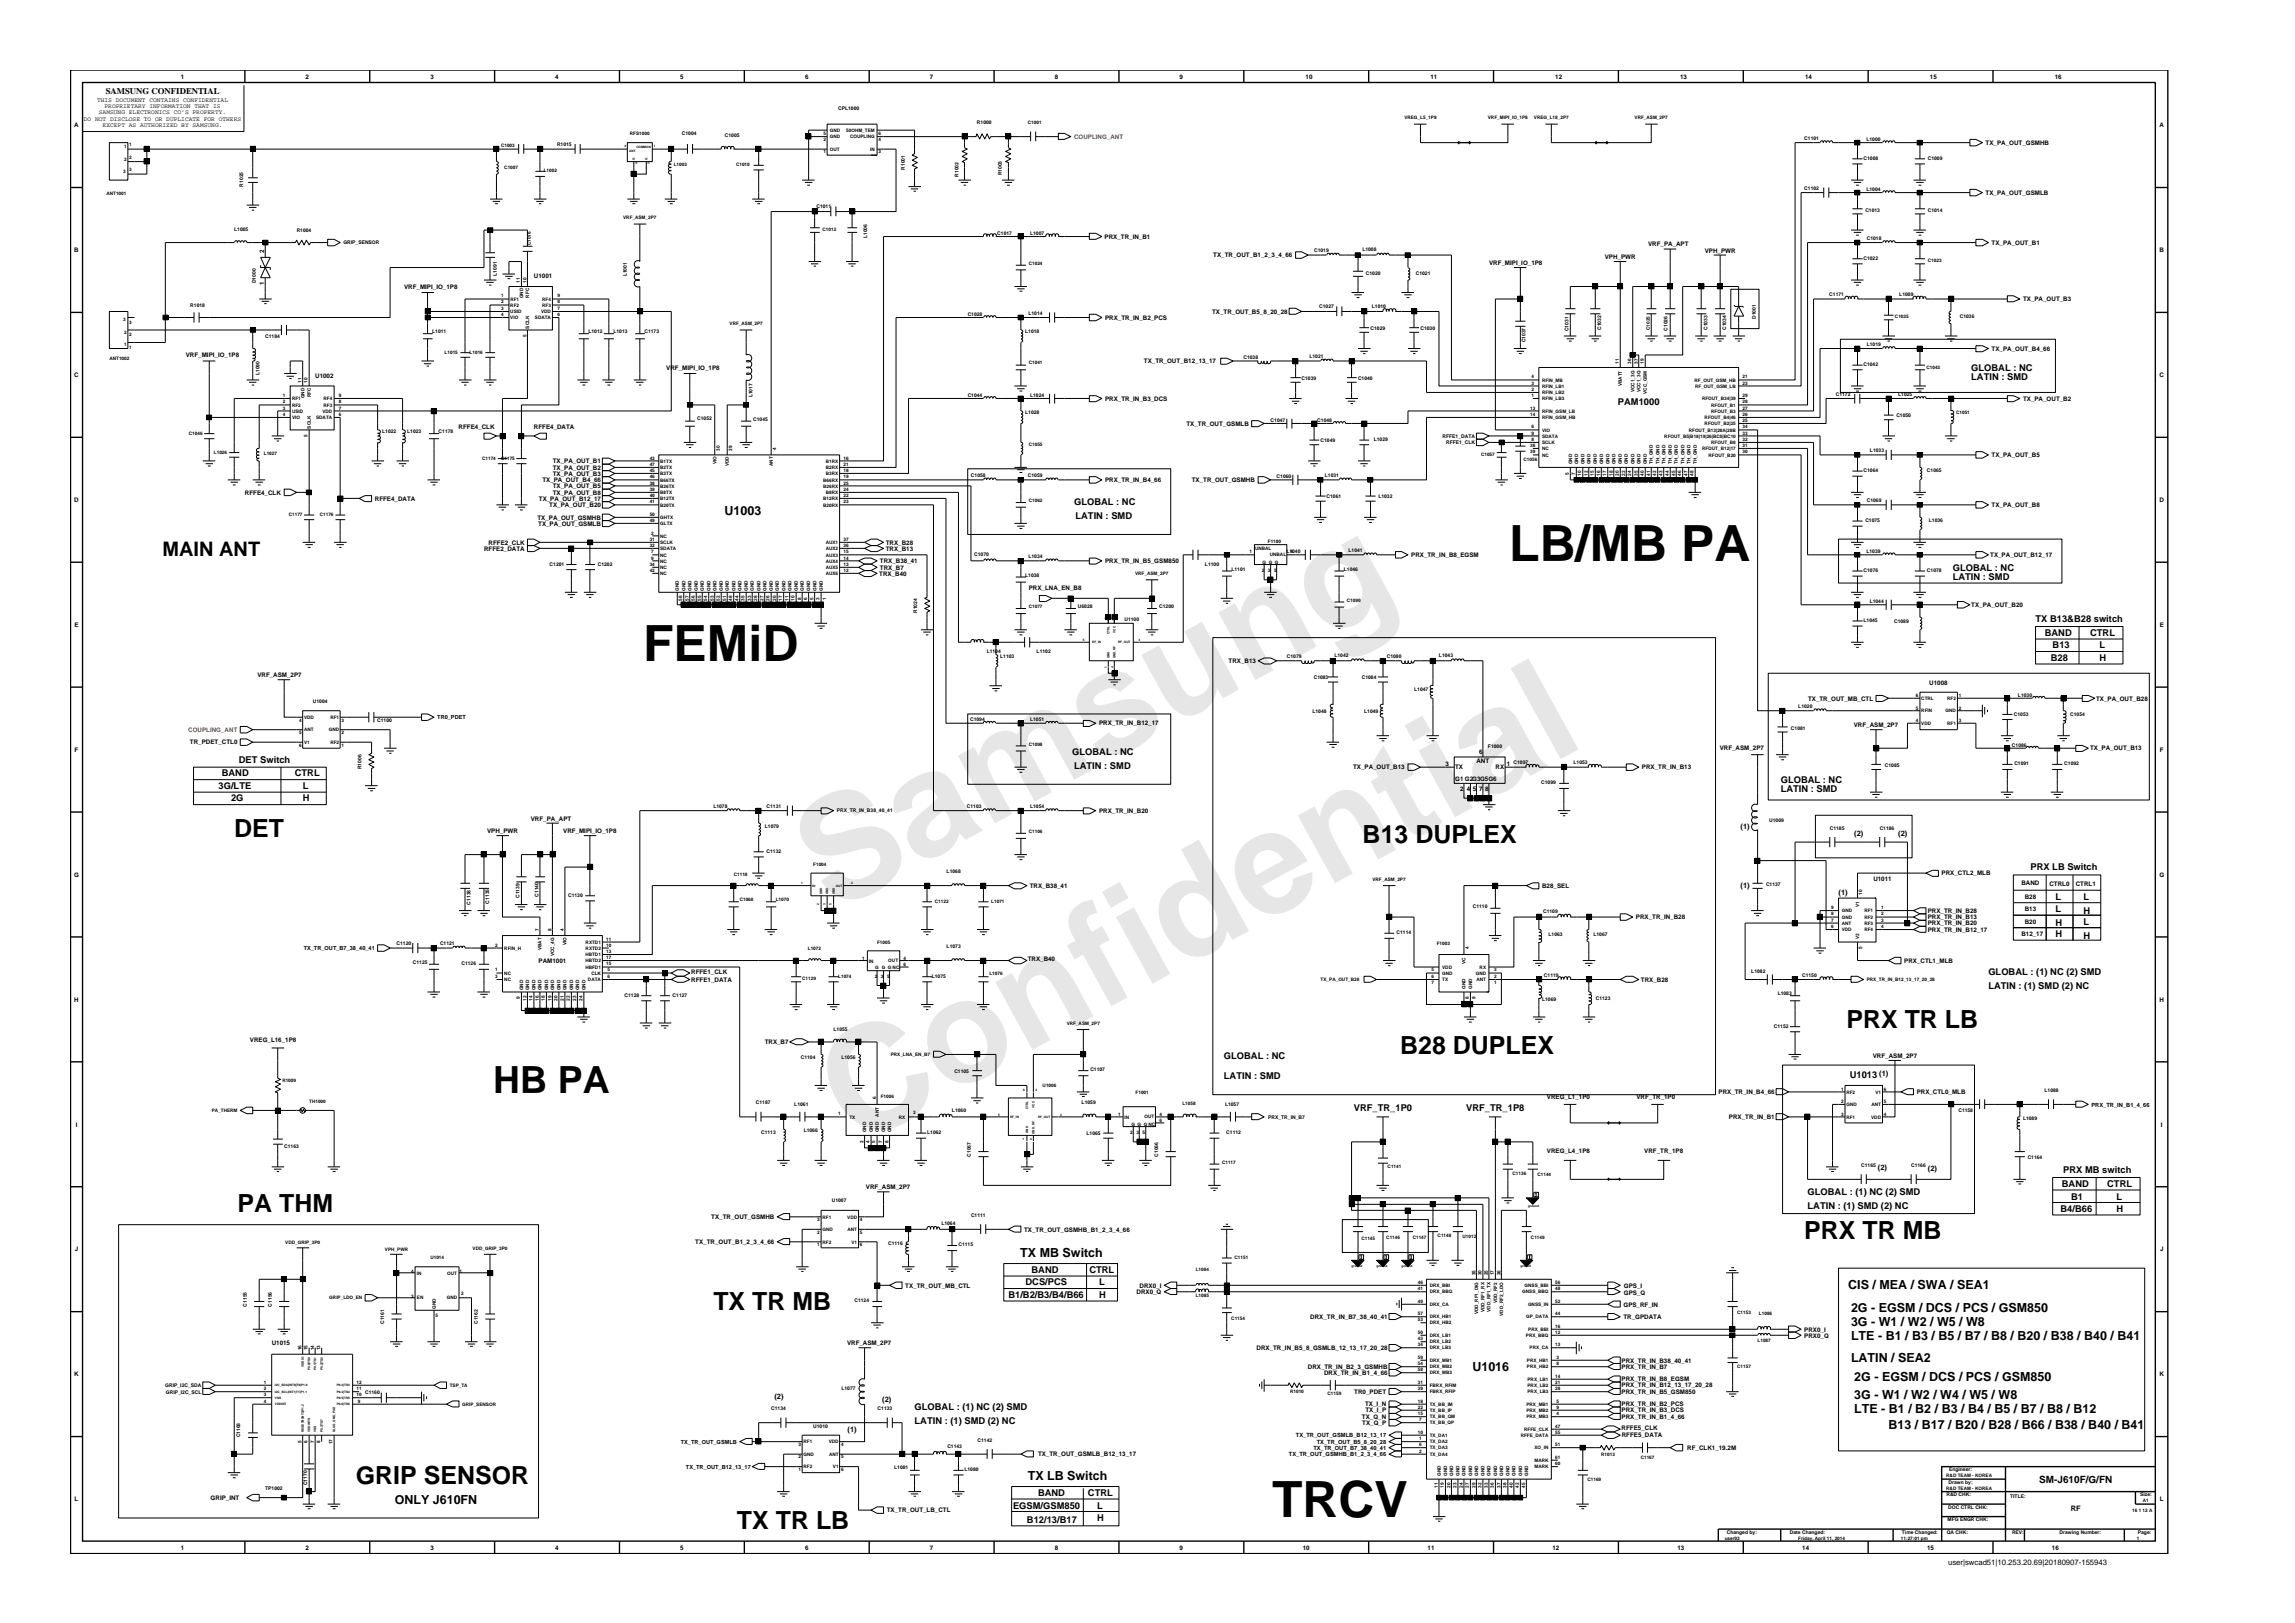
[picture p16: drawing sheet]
<svg xmlns="http://www.w3.org/2000/svg" width="420mm" height="297mm" viewBox="0 0 420 297" stroke-linecap="round" stroke-linejoin="round" font-family="sans-serif">
<defs><g id="words">
<g font-size="26.5" fill="#e6e6e6">
<text x="152.3" y="167.1" transform="rotate(-29 152.3 167.1)">Samsung</text>
<text x="156.6" y="209.9" transform="rotate(-29 156.6 209.9)">Confidential</text>
</g>
<g font-size="9.1">
<text x="276.3" y="102.6">LB/MB PA</text>
<text x="117.7" y="120.9">FEMiD</text>
<text x="232.9" y="277.6">TRCV</text>
</g>
<text font-size="6.9" x="90.3" y="200.1">HB PA</text>
<g font-size="4.6">
<text x="42.9" y="153.3">DET</text>
<text x="249.5" y="154.4">B13 DUPLEX</text>
<text x="338" y="188.1">PRX TR LB</text>
<text x="256.3" y="193">B28 DUPLEX</text>
<text x="43.5" y="221.9">PA THM</text>
<text x="330.3" y="226.7">PRX TR MB</text>
<text x="130.6" y="239.8">TX TR MB</text>
<text x="65.2" y="271.6">GRIP SENSOR</text>
<text x="134.9" y="279.9">TX TR LB</text>
</g>
<text font-size="3.7" x="29.8" y="101.8">MAIN ANT</text>
<g font-size="2.3">
<text x="132.7" y="94.3">U1003</text>
<text x="186.8" y="230.1">TX MB Switch</text>
<text x="338.4" y="235.8">CIS / MEA / SWA / SEA1</text>
<text x="338.9" y="240.1">2G - EGSM / DCS / PCS / GSM850</text>
<text x="338.9" y="242.7">3G - W1 / W2 / W5 / W8</text>
<text x="338.9" y="245.2">LTE - B1 / B3 / B5 / B7 / B8 / B20 / B38 / B40 / B41</text>
<text x="269.6" y="251">U1016</text>
<text x="338.9" y="249.2">LATIN / SEA2</text>
<text x="339.5" y="256.1">3G - W1 / W2 / W4 / W5 / W8</text>
<text x="339.5" y="252.7">2G - EGSM / DCS / PCS / GSM850</text>
<text x="339.5" y="258.7">LTE - B1 / B2 / B3 / B4 / B5 / B7 / B8 / B12</text>
<text x="345.7" y="261.6">B13 / B17 / B20 / B28 / B66 / B38 / B40 / B41</text>
<text x="72.3" y="275.3">ONLY J610FN</text>
<text x="188.2" y="270.9">TX LB Switch</text>
</g>
<text font-size="1.8" x="373.3" y="271.4">SM-J610F/G/FN</text>
<g font-size="1.7">
<text x="360.9" y="67.8">GLOBAL : NC</text>
<text x="360.9" y="69.5">LATIN : SMD</text>
<text x="296.2" y="74.1">PAM1000</text>
<text x="196.6" y="92.4">GLOBAL : NC</text>
<text x="196.9" y="94.9">LATIN : SMD</text>
<text x="357.5" y="106.1">LATIN : SMD</text>
<text x="357.5" y="104.4">GLOBAL : NC</text>
<text x="372.7" y="113.8">TX B13&amp;B28 switch</text>
<text x="374.4" y="116.4">BAND</text>
<text x="375.8" y="118.6">B13</text>
<text x="382.6" y="116.4">CTRL</text>
<text x="384.3" y="118.6">L</text>
<text x="375.5" y="120.9">B28</text>
<text x="384.3" y="120.9">H</text>
<text x="40.6" y="142.1">BAND</text>
<text x="43.7" y="139.6">DET Switch</text>
<text x="54" y="142.1">CTRL</text>
<text x="196.3" y="138.1">GLOBAL : NC</text>
<text x="196.6" y="140.7">LATIN : SMD</text>
<text x="326" y="143.3">GLOBAL : NC</text>
<text x="40" y="144.4">3G/LTE</text>
<text x="42.3" y="146.7">2G</text>
<text x="55.4" y="144.4">L</text>
<text x="55.4" y="146.7">H</text>
<text x="326" y="145">LATIN : SMD</text>
<text x="371.7" y="159.3">PRX LB Switch</text>
<text x="376.3" y="167">L</text>
<text x="376.3" y="164.7">L</text>
<text x="381.5" y="164.7">L</text>
<text x="381.5" y="167.2">H</text>
<text x="376.3" y="169.5">H</text>
<text x="376.3" y="171.6">H</text>
<text x="381.5" y="169.3">L</text>
<text x="381.5" y="171.8">H</text>
<text x="364" y="178.4">GLOBAL : (1) NC (2) SMD</text>
<text x="364" y="181">LATIN : (1) SMD (2) NC</text>
<text x="224.1" y="197.6">LATIN : SMD</text>
<text x="224.1" y="193.8">GLOBAL : NC</text>
<text x="338.6" y="197.3">U1013</text>
<text x="247.9" y="203.3">VRF_TR_1P0</text>
<text x="268.4" y="203.3">VRF_TR_1P8</text>
<text x="377.7" y="214.7">PRX MB switch</text>
<text x="330.9" y="221.3">LATIN : (1) SMD (2) NC</text>
<text x="330.9" y="218.6">GLOBAL : (1) NC (2) SMD</text>
<text x="377.2" y="221.9">B4/B66</text>
<text x="377.5" y="217.3">BAND</text>
<text x="379.2" y="219.6">B1</text>
<text x="385.8" y="217.3">CTRL</text>
<text x="387.5" y="221.9">H</text>
<text x="387.5" y="219.6">L</text>
<text x="188.8" y="232.9">BAND</text>
<text x="199.4" y="232.9">CTRL</text>
<text x="184.6" y="237.5">B1/B2/B3/B4/B66</text>
<text x="187.7" y="235.2">DCS/PCS</text>
<text x="201.2" y="237.5">H</text>
<text x="201.2" y="235.2">L</text>
<text x="167.4" y="260.6">LATIN : (1) SMD (2) NC</text>
<text x="167.4" y="258.1">GLOBAL : (1) NC (2) SMD</text>
<text x="190" y="273.8">BAND</text>
<text x="199.2" y="273.8">CTRL</text>
<text x="185.5" y="276.1">EGSM/GSM850</text>
<text x="188" y="278.7">B12/13/B17</text>
<text x="200.9" y="276.1">L</text>
<text x="200.9" y="278.4">H</text>
</g>
<text font-size="1.6" x="19.3" y="17.2">SAMSUNG CONFIDENTIAL</text>
<g font-size="1.4">
<text x="318.6" y="151.7">(1)</text>
<text x="339.5" y="152.9">(2)</text>
<text x="347.5" y="152.9">(2)</text>
<text x="318.7" y="162.6">(1)</text>
<text x="336.6" y="163.8">(1)</text>
<text x="344" y="196.9">(1)</text>
<text x="343.8" y="214.1">(2)</text>
<text x="352.9" y="214.3">(2)</text>
<text x="141.8" y="256.1">(2)</text>
<text x="161.5" y="256.6">(2)</text>
<text x="155.2" y="262.1">(1)</text>
<text x="379.1" y="276.6">RF</text>
<text x="356.7" y="286.5">user|swcad51|10.253.20.69|20180907-155943</text>
</g>
<g font-size="1.1">
<text x="33.1" y="14.4">1</text>
<text x="55.9" y="14.4">2</text>
<text x="78.8" y="14.4">3</text>
<text x="101.7" y="14.4">4</text>
<text x="124.5" y="14.4">5</text>
<text x="147.4" y="14.4">6</text>
<text x="170.2" y="14.4">7</text>
<text x="193.1" y="14.4">8</text>
<text x="216" y="14.4">9</text>
<text x="239" y="14.4">10</text>
<text x="261.9" y="14.4">11</text>
<text x="284.7" y="14.4">12</text>
<text x="307.6" y="14.4">13</text>
<text x="330.5" y="14.4">14</text>
<text x="353.3" y="14.4">15</text>
<text x="376.2" y="14.4">16</text>
<text x="13.6" y="23.3">A</text>
<text x="15.4" y="22.1">DO NOT DISCLOSE TO OR DUPLICATE FOR OTHERS</text>
<text x="17.8" y="18.6">THIS DOCUMENT CONTAINS CONFIDENTIAL</text>
<text x="18.1" y="20.9">SAMSUNG ELECTRONICS CO’S PROPERTY.</text>
<text x="18.8" y="23.2">EXCEPT AS AUTHORIZED BY SAMSUNG.</text>
<text x="19.1" y="19.8">PROPRIETARY INFORMATION THAT IS</text>
<text x="395.4" y="23.3">A</text>
<text x="363.5" y="26.5">TX_PA_OUT_GSMHB</text>
<text x="363.5" y="35.7">TX_PA_OUT_GSMLB</text>
<text x="13.6" y="46.2">B</text>
<text x="48.4" y="46.4" transform="rotate(-90 48.4 46.4)">2</text>
<text x="202.2" y="43.7">PRX_TR_IN_B1</text>
<text x="222.1" y="47.1">TX_TR_OUT_B1_2_3_4_66</text>
<text x="293.8" y="47.3">VPH_PWR</text>
<text x="301.7" y="45.1">VRF_PA_APT</text>
<text x="312.1" y="46.2">VPH_PWR</text>
<text x="364.6" y="44.8">TX_PA_OUT_B1</text>
<text x="395.4" y="46.2">B</text>
<text x="48.4" y="52.2" transform="rotate(-90 48.4 52.2)">1</text>
<text x="74" y="52.9">VRF_MIPI_IO_1P8</text>
<text x="97.7" y="50.8">U1001</text>
<text x="272.6" y="48.5">VRF_MIPI_IO_1P8</text>
<text x="202.3" y="58.5">PRX_TR_IN_B2_PCS</text>
<text x="221.9" y="57.4">TX_TR_OUT_B5_8_20_28</text>
<text x="370.4" y="55.1">TX_PA_OUT_B3</text>
<text x="34" y="65.4">VRF_MIPI_IO_1P8</text>
<text x="364.6" y="64.2">TX_PA_OUT_B4_66</text>
<text x="13.6" y="69">C</text>
<text x="57.7" y="69.1">U1002</text>
<text x="122" y="67.7">VRF_MIPI_IO_1P8</text>
<text x="209.4" y="66.5">TX_TR_OUT_B12_13_17</text>
<text x="395.4" y="69">C</text>
<text x="202.3" y="73.3">PRX_TR_IN_B3_DCS</text>
<text x="217.2" y="77.9">TX_TR_OUT_GSMLB</text>
<text x="370.4" y="73.3">TX_PA_OUT_B2</text>
<text x="83.9" y="78.5">RFFE4_CLK</text>
<text x="97.7" y="78.5">RFFE4_DATA</text>
<text x="364.6" y="83.7">TX_PA_OUT_B5</text>
<text x="99.3" y="88.2">TX_PA_OUT_B4_66</text>
<text x="101.2" y="89.3">TX_PA_OUT_B5</text>
<text x="101.2" y="84.8">TX_PA_OUT_B1</text>
<text x="101.2" y="87.1">TX_PA_OUT_B3</text>
<text x="101.2" y="86">TX_PA_OUT_B2</text>
<text x="202.3" y="88.2">PRX_TR_IN_B4_66</text>
<text x="218.2" y="88.2">TX_TR_OUT_GSMHB</text>
<text x="13.6" y="91.9">D</text>
<text x="44.8" y="90.5">RFFE4_CLK</text>
<text x="68.6" y="91.6">RFFE4_DATA</text>
<text x="98.4" y="95.1">TX_PA_OUT_GSMHB</text>
<text x="98.7" y="91.6">TX_PA_OUT_B12_17</text>
<text x="100.6" y="92.8">TX_PA_OUT_B20</text>
<text x="101.2" y="90.5">TX_PA_OUT_B8</text>
<text x="364.6" y="92.8">TX_PA_OUT_B8</text>
<text x="395.4" y="91.9">D</text>
<text x="88.6" y="100.8">RFFE2_DATA</text>
<text x="89.5" y="99.7">RFFE2_CLK</text>
<text x="98.5" y="96.2">TX_PA_OUT_GSMLB</text>
<text x="162.2" y="100.8">TRX_B13</text>
<text x="162.2" y="99.7">TRX_B28</text>
<text x="258.4" y="102">PRX_TR_IN_B8_EGSM</text>
<text x="364.4" y="102">TX_PA_OUT_B12_17</text>
<text x="161" y="105.3">TRX_B40</text>
<text x="161.1" y="103.1">TRX_B38_41</text>
<text x="161.1" y="104.2">TRX_B7</text>
<text x="188.3" y="108">PRX_LNA_EN_B8</text>
<text x="202.3" y="103.1">PRX_TR_IN_B5_GSM850</text>
<text x="360.9" y="111.1">TX_PA_OUT_B20</text>
<text x="13.6" y="114.7">E</text>
<text x="395.4" y="114.7">E</text>
<text x="47.1" y="124">VRF_ASM_2P7</text>
<text x="224.9" y="121.3">TRX_B13</text>
<text x="353.2" y="125.3">U1008</text>
<text x="331" y="128.2">TX_TR_OUT_MB_CTL</text>
<text x="383.7" y="128.2">TX_PA_OUT_B28</text>
<text x="13.7" y="137.6">F</text>
<text x="34.8" y="136.2">TR_PDET_CTL0</text>
<text x="201.2" y="132.8">PRX_TR_IN_B12_17</text>
<text x="314.8" y="137.4">VRF_ASM_2P7</text>
<text x="339.4" y="133.1">VRF_ASM_2P7</text>
<text x="382.6" y="137.4">TX_PA_OUT_B13</text>
<text x="395.4" y="137.6">F</text>
<text x="247.7" y="140.8">TX_PA_OUT_B13</text>
<text x="264.6" y="140.2">3</text>
<text x="266.4" y="140.8">TX</text>
<text x="266.4" y="142.9">G1 G2G3G5G6</text>
<text x="270.3" y="139.6">ANT</text>
<text x="270.8" y="138">6</text>
<text x="273.8" y="140.8">RX</text>
<text x="275.8" y="140.2">1</text>
<text x="300.6" y="140.8">PRX_TR_IN_B13</text>
<text x="201.2" y="148.8">PRX_TR_IN_B20</text>
<text x="267.3" y="144.7">2</text>
<text x="268.5" y="144.7">4</text>
<text x="269.6" y="144.7">5 7</text>
<text x="271.9" y="144.7">8</text>
<text x="89.2" y="152.5">VPH_PWR</text>
<text x="97.2" y="150.2">VRF_PA_APT</text>
<text x="103.1" y="152.5">VRF_MIPI_IO_1P8</text>
<text x="13.6" y="160.5">G</text>
<text x="343" y="161.2">U1011</text>
<text x="355.5" y="160.2">PRX_CTL2_MLB</text>
<text x="370.1" y="162">BAND</text>
<text x="395.3" y="160.5">G</text>
<text x="188.5" y="162.5">TRX_B38_41</text>
<text x="282.3" y="162.5">B28_SEL</text>
<text x="352.9" y="167.1">PRX_TR_IN_B28</text>
<text x="370.7" y="164.5">B28</text>
<text x="370.7" y="166.8">B13</text>
<text x="375.2" y="162.1">CTRL0</text>
<text x="380" y="162.1">CTRL1</text>
<text x="299.5" y="168.3">PRX_TR_IN_B28</text>
<text x="352.9" y="169.4">PRX_TR_IN_B20</text>
<text x="352.9" y="170.5">PRX_TR_IN_B12_17</text>
<text x="352.9" y="168.3">PRX_TR_IN_B13</text>
<text x="370.1" y="171.4">B12_17</text>
<text x="370.7" y="169.1">B20</text>
<text x="98.6" y="176.2">PAM1001</text>
<text x="126.5" y="178.2">RFFE1_CLK</text>
<text x="126.6" y="179.7">RFFE1_DATA</text>
<text x="188.2" y="176">TRX_B40</text>
<text x="300.4" y="179.7">TRX_B28</text>
<text x="348.6" y="176.2">PRX_CTL1_MLB</text>
<text x="13.6" y="183.3">H</text>
<text x="395.4" y="183.3">H</text>
<text x="45.7" y="190.8">VREG_L16_1P8</text>
<text x="140" y="191.1">TRX_B7</text>
<text x="342.9" y="193.7">VRF_ASM_2P7</text>
<text x="283.2" y="201.1">VREG_L1_1P0</text>
<text x="299.6" y="201.1">VRF_TR_1P0</text>
<text x="314.6" y="200.3">PRX_TR_IN_B4_66</text>
<text x="350.9" y="200.3">PRX_CTL0_MLB</text>
<text x="382.9" y="202.5">PRX_TR_IN_B1_4_66</text>
<text x="13.9" y="206.2">I</text>
<text x="316.5" y="204.8">PRX_TR_IN_B1</text>
<text x="395.6" y="206.2">I</text>
<text x="283.2" y="211.1">VREG_L4_1P8</text>
<text x="301" y="211.1">VRF_TR_1P8</text>
<text x="158.5" y="217.7">VRF_ASM_2P7</text>
<text x="127.3" y="227.7">TX_TR_OUT_B1_2_3_4_66</text>
<text x="130.2" y="223.1">TX_TR_OUT_GSMHB</text>
<text x="187.5" y="225.4">TX_TR_OUT_GSMHB_B1_2_3_4_66</text>
<text x="13.7" y="229">J</text>
<text x="395.5" y="229">J</text>
<text x="165.7" y="235.6">TX_TR_OUT_MB_CTL</text>
<text x="208.1" y="236.8">DRX0_Q</text>
<text x="208.6" y="235.6">DRX0_I</text>
<text x="297.2" y="239.1">GPS_RF_IN</text>
<text x="297.3" y="235.7">GPS_I</text>
<text x="297.3" y="236.9">GPS_Q</text>
<text x="239.9" y="241.4">DRX_TR_IN_B7_38_40_41</text>
<text x="297.2" y="241.4">TR_GPDATA</text>
<text x="330.3" y="243.7">PRX0_I</text>
<text x="330.3" y="244.8">PRX0_Q</text>
<text x="13.6" y="251.9">K</text>
<text x="49.7" y="246.2">U1015</text>
<text x="155.1" y="246.2">VRF_ASM_2P7</text>
<text x="230" y="247.1">DRX_TR_IN_B5_8_GSMLB_12_13_17_20_28</text>
<text x="239.4" y="250.5">DRX_TR_IN_B2_3_GSMHB</text>
<text x="242.4" y="251.7">DRX_TR_IN_B1_4_66</text>
<text x="296.9" y="250.5">PRX_TR_IN_B7</text>
<text x="296.9" y="249.4">PRX_TR_IN_B38_40_41</text>
<text x="395.4" y="251.9">K</text>
<text x="247.9" y="255.1">TR0_PDET</text>
<text x="249.9" y="257.4">TX_I_N</text>
<text x="296.9" y="257.4">PRX_TR_IN_B2_PCS</text>
<text x="296.9" y="255.1">PRX_TR_IN_B5_GSM850</text>
<text x="296.9" y="252.8">PRX_TR_IN_B8_EGSM</text>
<text x="296.9" y="253.9">PRX_TR_IN_B12_13_17_20_28</text>
<text x="237.3" y="263">TX_TR_OUT_GSMLB_B12_13_17</text>
<text x="249.3" y="259.7">TX_Q_N</text>
<text x="249.4" y="260.8">TX_Q_P</text>
<text x="250" y="258.5">TX_I_P</text>
<text x="296.9" y="259.7">PRX_TR_IN_B1_4_66</text>
<text x="296.9" y="258.5">PRX_TR_IN_B3_DCS</text>
<text x="296.9" y="261.6">RFFE5_CLK</text>
<text x="296.9" y="263.1">RFFE5_DATA</text>
<text x="190" y="266.6">TX_TR_OUT_GSMLB_B12_13_17</text>
<text x="236" y="266.5">TX_TR_OUT_GSMHB_B1_2_3_4_66</text>
<text x="240.5" y="265.3">TX_TR_OUT_B7_38_40_41</text>
<text x="241.1" y="264.2">TX_TR_OUT_B5_8_20_28</text>
<text x="308.9" y="265.4">RF_CLK1_19.2M</text>
<text x="13.7" y="274.8">L</text>
<text x="38.6" y="274.5">GRIP_INT</text>
<text x="395.4" y="274.8">L</text>
<text x="162.3" y="276.8">TX_TR_OUT_LB_CTL</text>
<text x="33.1" y="283.7">1</text>
<text x="55.9" y="283.7">2</text>
<text x="78.8" y="283.7">3</text>
<text x="101.7" y="283.7">4</text>
<text x="124.5" y="283.7">5</text>
<text x="147.4" y="283.7">6</text>
<text x="170.2" y="283.7">7</text>
<text x="193.1" y="283.7">8</text>
<text x="216" y="283.7">9</text>
<text x="238.5" y="283.7">10</text>
<text x="261.4" y="283.7">11</text>
<text x="284.2" y="283.7">12</text>
<text x="307.1" y="283.7">13</text>
<text x="329.9" y="283.7">14</text>
<text x="352.8" y="283.7">15</text>
<text x="375.7" y="283.7">16</text>
</g>
<g font-size="1.1" fill="#f00">
<text x="196.6" y="25.4">COUPLING_ANT</text>
<text x="34.5" y="134">COUPLING_ANT</text>
</g>
<g font-size="1">
<text x="80.1" y="131.6">TR0_PDET</text>
<text x="55.6" y="173.9">TX_TR_OUT_B7_38_40_41</text>
<text x="124.6" y="264.2">TX_TR_OUT_GSMLB</text>
<text x="125.6" y="268.8">TX_TR_OUT_B12_13_17</text>
</g>
<g font-size=".9">
<text x="153.5" y="20.2">CPL1000</text>
<text x="178.9" y="22.7">R1000</text>
<text x="188.2" y="22.7">C1001</text>
<text x="257.1" y="21.8">VREG_L5_1P8</text>
<text x="272.4" y="21.8">VRF_MIPI_IO_1P8</text>
<text x="280.8" y="21.8">VREG_L18_2P7</text>
<text x="299.3" y="21.8">VRF_ASM_2P7</text>
<text x="22.7" y="27.2">1</text>
<text x="22.7" y="29.4">2</text>
<text x="23.7" y="26.7">1</text>
<text x="23.7" y="29">2</text>
<text x="91.7" y="27">C1003</text>
<text x="102" y="26.7">R1015</text>
<text x="115.3" y="24.7">RFS1000</text>
<text x="124.8" y="24.7">C1004</text>
<text x="132.7" y="25">C1005</text>
<text x="150.8" y="24.7">5</text>
<text x="150.8" y="28.1">1</text>
<text x="150.8" y="25.8">2</text>
<text x="151.9" y="27.6">OUT</text>
<text x="151.9" y="25.3">GND</text>
<text x="151.9" y="24.1">GND</text>
<text x="154.9" y="24.1">50OHM_TEM</text>
<text x="155.6" y="25.3">COUPLING</text>
<text x="159.3" y="27.6">IN</text>
<text x="160.8" y="28.1">3</text>
<text x="160.8" y="25.8">4</text>
<text x="160.8" y="24.7">6</text>
<text x="330.3" y="25.7">C1101</text>
<text x="341.2" y="29.2">C1008</text>
<text x="341.7" y="25.9">L1000</text>
<text x="352.9" y="29.2">C1009</text>
<text x="19.5" y="35.6">ANT1001</text>
<text x="22.6" y="31.7">3</text>
<text x="23.7" y="31.3">3</text>
<text x="44.5" y="34.1" transform="rotate(-90 44.5 34.1)">R1025</text>
<text x="92.3" y="30.9">C1007</text>
<text x="99.6" y="31.5">L1002</text>
<text x="123.3" y="30.5">L1003</text>
<text x="134.8" y="30.4">C1010</text>
<text x="165.6" y="31.1" transform="rotate(-90 165.6 31.1)">R1001</text>
<text x="175.5" y="32.4" transform="rotate(-90 175.5 32.4)">R1002</text>
<text x="183.4" y="32.1" transform="rotate(-90 183.4 32.1)">R1003</text>
<text x="330.3" y="34.8">C1102</text>
<text x="341.7" y="35">L1004</text>
<text x="114.1" y="40.1">VRF_ASM_2P7</text>
<text x="149.5" y="38.1">C1011</text>
<text x="341.5" y="38.7">C1013</text>
<text x="352.9" y="38.7">C1014</text>
<text x="42.9" y="42.4">L1005</text>
<text x="54.3" y="42.5">R1004</text>
<text x="62.9" y="44.7">GRIP_SENSOR</text>
<text x="97.2" y="44.9" transform="rotate(-90 97.2 44.9)">C1016</text>
<text x="150.6" y="42.4">C1012</text>
<text x="158.8" y="43.6" transform="rotate(-90 158.8 43.6)">L1006</text>
<text x="182.6" y="43">C1017</text>
<text x="188.6" y="43">L1007</text>
<text x="240.6" y="46.1">C1019</text>
<text x="249.4" y="45.9">L1008</text>
<text x="341.2" y="47.5">C1022</text>
<text x="341.8" y="44">C1018</text>
<text x="352.9" y="47.9">C1023</text>
<text x="46.9" y="51.8" transform="rotate(-90 46.9 51.8)">D1000</text>
<text x="91" y="50.5" transform="rotate(-90 91 50.5)">L1091</text>
<text x="95.2" y="51.7" transform="rotate(-90 95.2 51.7)">11</text>
<text x="96.4" y="51.7" transform="rotate(-90 96.4 51.7)">10</text>
<text x="114.8" y="50.6" transform="rotate(-90 114.8 50.6)">L1001</text>
<text x="188.3" y="48.5">C1024</text>
<text x="250.1" y="50.4">C1020</text>
<text x="259.2" y="50.4">C1021</text>
<text x="22.6" y="58.8">3</text>
<text x="23.7" y="59.2">3</text>
<text x="34.8" y="56.2">R1018</text>
<text x="91.8" y="55.5">2</text>
<text x="91.8" y="56.7">3</text>
<text x="91.8" y="57.8">4</text>
<text x="91.8" y="54.4">1</text>
<text x="93.4" y="56.1">RF2</text>
<text x="93.4" y="57.3">USID</text>
<text x="93.4" y="58.4">VIO</text>
<text x="93.4" y="55">RF1</text>
<text x="95.8" y="54.6" transform="rotate(-90 95.8 54.6)">GND</text>
<text x="96.9" y="54.5" transform="rotate(-90 96.9 54.5)">RFC</text>
<text x="97.9" y="58.4">SDATA</text>
<text x="99.1" y="57.3">VDD</text>
<text x="99.3" y="56.1">RF3</text>
<text x="99.3" y="55">RF4</text>
<text x="102.1" y="57.8">6</text>
<text x="102.1" y="56.7">7</text>
<text x="102.1" y="55.5">8</text>
<text x="102.1" y="54.4">9</text>
<text x="133.6" y="59.5">VRF_ASM_2P7</text>
<text x="177.2" y="57.9">C1028</text>
<text x="188.3" y="57.7">L1014</text>
<text x="241.5" y="56.4">C1027</text>
<text x="251.2" y="56.4">L1010</text>
<text x="321.4" y="58.4" transform="rotate(-90 321.4 58.4)">D1001</text>
<text x="334.9" y="54.2">C1171</text>
<text x="346.9" y="58.1">C1035</text>
<text x="347.7" y="54.2">L1009</text>
<text x="358.8" y="58.1">C1036</text>
<text x="20" y="65.8">ANT1002</text>
<text x="22.7" y="63.4">1</text>
<text x="22.7" y="61.1">2</text>
<text x="23.7" y="63.8">1</text>
<text x="23.7" y="61.5">2</text>
<text x="48.6" y="61.8">C1184</text>
<text x="79.1" y="61">L1011</text>
<text x="81.4" y="64.7">L1015</text>
<text x="86" y="64.7">L1016</text>
<text x="96.4" y="61.7" transform="rotate(-90 96.4 61.7)">5</text>
<text x="96.9" y="60.1" transform="rotate(-90 96.9 60.1)">SCLK</text>
<text x="107.7" y="61">L1012</text>
<text x="112.3" y="61">L1013</text>
<text x="118" y="61">C1173</text>
<text x="187.7" y="61">L1018</text>
<text x="227.6" y="65.6">C1038</text>
<text x="239.7" y="65.6">L1021</text>
<text x="250.9" y="60.4">C1029</text>
<text x="260.1" y="60.4">C1030</text>
<text x="279.3" y="62.7" transform="rotate(-90 279.3 62.7)">C1037</text>
<text x="287.1" y="60.6" transform="rotate(-90 287.1 60.6)">C1031</text>
<text x="293.2" y="60.4" transform="rotate(-90 293.2 60.4)">C1032</text>
<text x="302" y="60.4" transform="rotate(-90 302 60.4)">C1025</text>
<text x="305.3" y="60.5" transform="rotate(-90 305.3 60.5)">C1026</text>
<text x="312.6" y="60.4" transform="rotate(-90 312.6 60.4)">C1033</text>
<text x="316" y="60.4" transform="rotate(-90 316 60.4)">C1034</text>
<text x="341.8" y="63.3">L1019</text>
<text x="47.5" y="68.7" transform="rotate(-90 47.5 68.7)">L1090</text>
<text x="55.2" y="70" transform="rotate(-90 55.2 70)">11</text>
<text x="56.3" y="70" transform="rotate(-90 56.3 70)">10</text>
<text x="188.3" y="66.7">C1041</text>
<text x="238.3" y="69.5">C1039</text>
<text x="248.6" y="69.5">C1040</text>
<text x="280.4" y="69.3">4</text>
<text x="280.4" y="71.5">2</text>
<text x="280.4" y="70.4">3</text>
<text x="282.3" y="69.9">RFIN_MB</text>
<text x="282.3" y="71">RFIN_LB1</text>
<text x="296.3" y="66.5" transform="rotate(-90 296.3 66.5)">11</text>
<text x="296.9" y="70.7" transform="rotate(-90 296.9 70.7)">VBATT</text>
<text x="298.6" y="66.5" transform="rotate(-90 298.6 66.5)">36</text>
<text x="299.2" y="71.8" transform="rotate(-90 299.2 71.8)">VCC1_3G</text>
<text x="299.8" y="66.5" transform="rotate(-90 299.8 66.5)">37</text>
<text x="300.3" y="71.8" transform="rotate(-90 300.3 71.8)">VCC1_3G</text>
<text x="300.9" y="66.5" transform="rotate(-90 300.9 66.5)">19</text>
<text x="310.2" y="69.9">RF_OUT_GSM_HB</text>
<text x="310.3" y="71">RF_OUT_GSM_LB</text>
<text x="319" y="69.3">21</text>
<text x="319" y="70.4">23</text>
<text x="341.2" y="67">C1042</text>
<text x="352.7" y="67.5">C1043</text>
<text x="51.8" y="72.7">1</text>
<text x="51.8" y="73.8">2</text>
<text x="51.8" y="75">3</text>
<text x="51.8" y="76.1">4</text>
<text x="53.5" y="73.2">RF1</text>
<text x="53.5" y="74.4">RF2</text>
<text x="53.5" y="75.5">USID</text>
<text x="53.5" y="76.7">VIO</text>
<text x="55.7" y="72.9" transform="rotate(-90 55.7 72.9)">GND</text>
<text x="56.9" y="72.7" transform="rotate(-90 56.9 72.7)">RFC</text>
<text x="57.9" y="76.7">SDATA</text>
<text x="59" y="75.5">VDD</text>
<text x="59.2" y="74.4">RF3</text>
<text x="59.2" y="73.2">RF4</text>
<text x="62" y="76.1">6</text>
<text x="62" y="75">7</text>
<text x="62" y="73.8">8</text>
<text x="62" y="72.7">9</text>
<text x="127.7" y="76.8">C1052</text>
<text x="137.8" y="72.7" transform="rotate(-90 137.8 72.7)">L1017</text>
<text x="137.9" y="77.1">C1045</text>
<text x="177.2" y="72.7">C1044</text>
<text x="187.7" y="75.8">L1028</text>
<text x="188.6" y="72.7">L1024</text>
<text x="232.6" y="77.2">C1047</text>
<text x="241.2" y="77.2">C1048</text>
<text x="280.2" y="75">13</text>
<text x="280.2" y="76.1">14</text>
<text x="280.4" y="72.7">1</text>
<text x="282.3" y="72.1">RFIN_LB2</text>
<text x="282.3" y="73.2">RFIN_LB3</text>
<text x="282.3" y="75.5">RFIN_GSM_LB</text>
<text x="282.3" y="76.7">RFIN_GSM_HB</text>
<text x="301.5" y="72.1" transform="rotate(-90 301.5 72.1)">VCC_GSM</text>
<text x="311.6" y="73.2">RFOUT_B34|39</text>
<text x="312.1" y="77.8">RFOUT_B2|25</text>
<text x="312.1" y="76.7">RFOUT_B4|46</text>
<text x="313.3" y="74.4">RFOUT_B1</text>
<text x="313.3" y="75.5">RFOUT_B3</text>
<text x="319" y="73.8">28</text>
<text x="319" y="72.7">29</text>
<text x="319" y="77.3">25</text>
<text x="319" y="76.1">26</text>
<text x="319" y="75">27</text>
<text x="336.1" y="72.5">C1172</text>
<text x="347.2" y="76.4">C1050</text>
<text x="347.5" y="72.5">L1025</text>
<text x="358.1" y="75.8">C1051</text>
<text x="34.6" y="79.5">C1046</text>
<text x="39.2" y="83">L1026</text>
<text x="48.3" y="83.3">L1027</text>
<text x="56.3" y="80" transform="rotate(-90 56.3 80)">5</text>
<text x="56.9" y="78.4" transform="rotate(-90 56.9 78.4)">SCLK</text>
<text x="70" y="79.3">L1022</text>
<text x="74.5" y="79.3">L1023</text>
<text x="80.3" y="79.3">C1178</text>
<text x="131.8" y="82.5" transform="rotate(-90 131.8 82.5)">30</text>
<text x="134" y="82.5" transform="rotate(-90 134 82.5)">29</text>
<text x="142.1" y="82.3" transform="rotate(-90 142.1 82.3)">4</text>
<text x="188.3" y="81.6">C1055</text>
<text x="241.8" y="81">C1049</text>
<text x="251.5" y="80.7">L1029</text>
<text x="264.1" y="80.1">RFFE1_DATA</text>
<text x="264.8" y="81.3">RFFE1_CLK</text>
<text x="271.1" y="83.5">C1057</text>
<text x="280.2" y="81.9">38</text>
<text x="280.2" y="83">39</text>
<text x="280.4" y="78.4">6</text>
<text x="280.4" y="80.7">8</text>
<text x="280.4" y="79.6">9</text>
<text x="282.3" y="79">VIO</text>
<text x="282.3" y="82.4">NC</text>
<text x="282.3" y="83.6">NC</text>
<text x="282.3" y="81.3">SCLK</text>
<text x="282.3" y="80.1">SDATA</text>
<text x="304.7" y="80.1">RFOUT_B5|B18|19|26|BC0|BC10</text>
<text x="309.2" y="79">RFOUT_B13|28A|28B</text>
<text x="311.6" y="82.4">RFOUT_B12|17</text>
<text x="312.8" y="83.6">RFOUT_B20</text>
<text x="313.3" y="81.3">RFOUT_B8</text>
<text x="319" y="83">30</text>
<text x="319" y="81.9">31</text>
<text x="319" y="80.7">32</text>
<text x="319" y="79.6">33</text>
<text x="319" y="78.4">34</text>
<text x="342.3" y="82.7">L1033</text>
<text x="88.3" y="84.1">C1174</text>
<text x="91.7" y="84.1">C1175</text>
<text x="118.9" y="86.4">45</text>
<text x="118.9" y="87.5">46</text>
<text x="118.9" y="85.3">47</text>
<text x="118.9" y="88.7">38</text>
<text x="118.9" y="89.8">39</text>
<text x="118.9" y="84.2">43</text>
<text x="120.9" y="87">B3TX</text>
<text x="120.9" y="88.1">B66TX</text>
<text x="120.9" y="85.9">B2TX</text>
<text x="120.9" y="89.2">B26TX</text>
<text x="120.9" y="84.7">B1TX</text>
<text x="131.2" y="85" transform="rotate(-90 131.2 85)">VIO</text>
<text x="133.5" y="85.3" transform="rotate(-90 133.5 85.3)">VDD</text>
<text x="141.5" y="85.3" transform="rotate(-90 141.5 85.3)">ANT</text>
<text x="150.7" y="89.2">B26RX</text>
<text x="150.7" y="88.1">B66RX</text>
<text x="151.2" y="84.7">B1RX</text>
<text x="151.2" y="87">B3RX</text>
<text x="151.2" y="85.9">B2RX</text>
<text x="154.4" y="89.8">24</text>
<text x="154.4" y="88.7">25</text>
<text x="154.4" y="84.2">16</text>
<text x="154.4" y="86.4">18</text>
<text x="154.4" y="87.5">19</text>
<text x="154.4" y="85.3">21</text>
<text x="177.8" y="87.2">C1058</text>
<text x="188.2" y="87.3">C1059</text>
<text x="233.7" y="87.6">C1060</text>
<text x="242.6" y="87.3">L1031</text>
<text x="278.9" y="84.4">C1056</text>
<text x="287.2" y="86.9" transform="rotate(-90 287.2 86.9)">5</text>
<text x="287.8" y="84.9" transform="rotate(-90 287.8 84.9)">GND</text>
<text x="288.4" y="86.9" transform="rotate(-90 288.4 86.9)">7</text>
<text x="288.9" y="84.9" transform="rotate(-90 288.9 84.9)">GND</text>
<text x="289.5" y="87.1" transform="rotate(-90 289.5 87.1)">10</text>
<text x="290.1" y="84.9" transform="rotate(-90 290.1 84.9)">GND</text>
<text x="290.7" y="87.1" transform="rotate(-90 290.7 87.1)">12</text>
<text x="291.2" y="84.9" transform="rotate(-90 291.2 84.9)">GND</text>
<text x="291.8" y="87.1" transform="rotate(-90 291.8 87.1)">15</text>
<text x="292.4" y="84.9" transform="rotate(-90 292.4 84.9)">GND</text>
<text x="293" y="87.1" transform="rotate(-90 293 87.1)">16</text>
<text x="293.5" y="84.9" transform="rotate(-90 293.5 84.9)">GND</text>
<text x="294.1" y="87.1" transform="rotate(-90 294.1 87.1)">17</text>
<text x="294.7" y="84.9" transform="rotate(-90 294.7 84.9)">GND</text>
<text x="295.2" y="87.1" transform="rotate(-90 295.2 87.1)">18</text>
<text x="295.8" y="84.9" transform="rotate(-90 295.8 84.9)">GND</text>
<text x="296.3" y="87.1" transform="rotate(-90 296.3 87.1)">20</text>
<text x="296.9" y="84.9" transform="rotate(-90 296.9 84.9)">GND</text>
<text x="297.5" y="87.1" transform="rotate(-90 297.5 87.1)">22</text>
<text x="298" y="84.9" transform="rotate(-90 298 84.9)">GND</text>
<text x="298.6" y="87.1" transform="rotate(-90 298.6 87.1)">24</text>
<text x="299.2" y="84.9" transform="rotate(-90 299.2 84.9)">GND</text>
<text x="299.8" y="87.1" transform="rotate(-90 299.8 87.1)">35</text>
<text x="300.3" y="84.9" transform="rotate(-90 300.3 84.9)">GND</text>
<text x="300.9" y="87.1" transform="rotate(-90 300.9 87.1)">40</text>
<text x="301.5" y="84.9" transform="rotate(-90 301.5 84.9)">GND</text>
<text x="302.1" y="87.1" transform="rotate(-90 302.1 87.1)">41</text>
<text x="302.6" y="84.9" transform="rotate(-90 302.6 84.9)">TH_GND</text>
<text x="303.2" y="87.1" transform="rotate(-90 303.2 87.1)">42</text>
<text x="303.8" y="84.9" transform="rotate(-90 303.8 84.9)">TH_GND</text>
<text x="304.4" y="87.1" transform="rotate(-90 304.4 87.1)">43</text>
<text x="304.9" y="84.9" transform="rotate(-90 304.9 84.9)">TH_GND</text>
<text x="305.5" y="87.1" transform="rotate(-90 305.5 87.1)">44</text>
<text x="306.1" y="84.9" transform="rotate(-90 306.1 84.9)">TH_GND</text>
<text x="306.7" y="87.1" transform="rotate(-90 306.7 87.1)">45</text>
<text x="307.2" y="84.9" transform="rotate(-90 307.2 84.9)">TH_GND</text>
<text x="307.8" y="87.1" transform="rotate(-90 307.8 87.1)">46</text>
<text x="308.4" y="84.9" transform="rotate(-90 308.4 84.9)">TH_GND</text>
<text x="309" y="87.1" transform="rotate(-90 309 87.1)">47</text>
<text x="309.5" y="84.9" transform="rotate(-90 309.5 84.9)">TH_GND</text>
<text x="310.1" y="87.1" transform="rotate(-90 310.1 87.1)">48</text>
<text x="310.7" y="84.9" transform="rotate(-90 310.7 84.9)">TH_GND</text>
<text x="341.2" y="86.4">C1064</text>
<text x="352.8" y="86.4">C1065</text>
<text x="52.9" y="94.5">C1177</text>
<text x="58.5" y="94.5">C1176</text>
<text x="118.9" y="95.6">49</text>
<text x="118.9" y="94.4">50</text>
<text x="118.9" y="91">40</text>
<text x="118.9" y="92.1">41</text>
<text x="120.9" y="95">GHTX</text>
<text x="120.9" y="90.4">B8TX</text>
<text x="120.9" y="91.5">B12TX</text>
<text x="120.9" y="92.7">B20TX</text>
<text x="150.7" y="92.7">B20RX</text>
<text x="150.7" y="91.5">B12RX</text>
<text x="151.2" y="90.4">B8RX</text>
<text x="154.4" y="92.1">23</text>
<text x="154.4" y="91">22</text>
<text x="188.3" y="91.8">C1062</text>
<text x="242.9" y="91.2">C1061</text>
<text x="252.3" y="91.2">L1032</text>
<text x="341.5" y="95.5">C1075</text>
<text x="341.8" y="91.9">C1069</text>
<text x="353.1" y="95.5">L1036</text>
<text x="118.9" y="99">31</text>
<text x="118.9" y="100.2">32</text>
<text x="119.2" y="101.3">7</text>
<text x="119.2" y="97.9">2</text>
<text x="120.9" y="101.9">NC</text>
<text x="120.9" y="96.1">GLTX</text>
<text x="120.9" y="99.6">SCLK</text>
<text x="120.9" y="100.7">SDATA</text>
<text x="120.9" y="98.4">NC</text>
<text x="151.2" y="100.7">AUX2</text>
<text x="151.2" y="99.6">AUX1</text>
<text x="151.2" y="101.9">AUX3</text>
<text x="154.4" y="100.2">36</text>
<text x="154.4" y="99">37</text>
<text x="154.4" y="101.3">15</text>
<text x="178.4" y="101.8">C1070</text>
<text x="228.7" y="101.3">1</text>
<text x="229.8" y="100.6">UNBAL</text>
<text x="232.1" y="99.3">F1100</text>
<text x="232.5" y="101.8">UNBAL</text>
<text x="235.5" y="101.3">L1040</text>
<text x="236.3" y="101.3">4</text>
<text x="246.9" y="101">L1041</text>
<text x="341.7" y="101.3">L1039</text>
<text x="100.6" y="103.6">C1201</text>
<text x="109.4" y="103.6">C1202</text>
<text x="118.9" y="104.7">42</text>
<text x="118.9" y="103.5">34</text>
<text x="119.2" y="102.4">9</text>
<text x="120.9" y="103">NC</text>
<text x="120.9" y="105.2">NC</text>
<text x="120.9" y="104.1">NC</text>
<text x="151.2" y="105.2">AUX6</text>
<text x="151.2" y="104.1">AUX5</text>
<text x="151.2" y="103">AUX4</text>
<text x="154.4" y="104.7">12</text>
<text x="154.4" y="103.5">13</text>
<text x="154.4" y="102.4">14</text>
<text x="187.7" y="105.5">L1038</text>
<text x="188.3" y="102.2">L1034</text>
<text x="207.8" y="105.2">VRF_ASM_2P7</text>
<text x="220.6" y="103.6">L1100</text>
<text x="225.5" y="104.4">L1101</text>
<text x="231" y="104.8">2</text>
<text x="231.1" y="103.2">G G G</text>
<text x="232.1" y="104.8">3</text>
<text x="233.3" y="104.8">5</text>
<text x="246" y="104.4">L1046</text>
<text x="341.2" y="104.7">C1076</text>
<text x="352.8" y="104.7">C1078</text>
<text x="124.3" y="108.1" transform="rotate(-90 124.3 108.1)">GND</text>
<text x="124.9" y="110" transform="rotate(-90 124.9 110)">58</text>
<text x="125.5" y="108.1" transform="rotate(-90 125.5 108.1)">GND</text>
<text x="126.1" y="110" transform="rotate(-90 126.1 110)">57</text>
<text x="126.6" y="108.1" transform="rotate(-90 126.6 108.1)">GND</text>
<text x="127.2" y="110" transform="rotate(-90 127.2 110)">56</text>
<text x="127.8" y="108.1" transform="rotate(-90 127.8 108.1)">GND</text>
<text x="128.4" y="110" transform="rotate(-90 128.4 110)">55</text>
<text x="128.9" y="108.1" transform="rotate(-90 128.9 108.1)">GND</text>
<text x="129.5" y="110" transform="rotate(-90 129.5 110)">54</text>
<text x="130.1" y="108.1" transform="rotate(-90 130.1 108.1)">GND</text>
<text x="130.7" y="110" transform="rotate(-90 130.7 110)">53</text>
<text x="131.2" y="108.1" transform="rotate(-90 131.2 108.1)">GND</text>
<text x="131.8" y="110" transform="rotate(-90 131.8 110)">52</text>
<text x="132.3" y="108.1" transform="rotate(-90 132.3 108.1)">GND</text>
<text x="132.9" y="110" transform="rotate(-90 132.9 110)">51</text>
<text x="133.5" y="108.1" transform="rotate(-90 133.5 108.1)">GND</text>
<text x="134" y="110" transform="rotate(-90 134 110)">48</text>
<text x="134.6" y="108.1" transform="rotate(-90 134.6 108.1)">GND</text>
<text x="135.2" y="110" transform="rotate(-90 135.2 110)">44</text>
<text x="135.7" y="108.1" transform="rotate(-90 135.7 108.1)">GND</text>
<text x="136.3" y="110" transform="rotate(-90 136.3 110)">35</text>
<text x="136.9" y="108.1" transform="rotate(-90 136.9 108.1)">GND</text>
<text x="137.5" y="110" transform="rotate(-90 137.5 110)">33</text>
<text x="138" y="108.1" transform="rotate(-90 138 108.1)">GND</text>
<text x="138.6" y="110" transform="rotate(-90 138.6 110)">28</text>
<text x="139.2" y="108.1" transform="rotate(-90 139.2 108.1)">GND</text>
<text x="139.8" y="110" transform="rotate(-90 139.8 110)">27</text>
<text x="140.3" y="108.1" transform="rotate(-90 140.3 108.1)">GND</text>
<text x="140.9" y="110" transform="rotate(-90 140.9 110)">26</text>
<text x="141.5" y="108.1" transform="rotate(-90 141.5 108.1)">GND</text>
<text x="142.1" y="110" transform="rotate(-90 142.1 110)">20</text>
<text x="142.6" y="108.1" transform="rotate(-90 142.6 108.1)">GND</text>
<text x="143.2" y="110" transform="rotate(-90 143.2 110)">17</text>
<text x="143.8" y="108.1" transform="rotate(-90 143.8 108.1)">GND</text>
<text x="144.4" y="110" transform="rotate(-90 144.4 110)">11</text>
<text x="144.9" y="108.1" transform="rotate(-90 144.9 108.1)">GND</text>
<text x="145.5" y="110" transform="rotate(-90 145.5 110)">10</text>
<text x="146.1" y="108.1" transform="rotate(-90 146.1 108.1)">GND</text>
<text x="146.7" y="109.7" transform="rotate(-90 146.7 109.7)">8</text>
<text x="147.2" y="108.1" transform="rotate(-90 147.2 108.1)">GND</text>
<text x="147.8" y="109.7" transform="rotate(-90 147.8 109.7)">6</text>
<text x="148.4" y="108.1" transform="rotate(-90 148.4 108.1)">GND</text>
<text x="148.9" y="109.7" transform="rotate(-90 148.9 109.7)">5</text>
<text x="149.5" y="108.1" transform="rotate(-90 149.5 108.1)">GND</text>
<text x="150" y="109.7" transform="rotate(-90 150 109.7)">3</text>
<text x="150.6" y="108.1" transform="rotate(-90 150.6 108.1)">GND</text>
<text x="151.2" y="109.7" transform="rotate(-90 151.2 109.7)">1</text>
<text x="167.9" y="112.2" transform="rotate(-90 167.9 112.2)">R1024</text>
<text x="188.3" y="111.3">C1077</text>
<text x="197.3" y="111.4">U6028</text>
<text x="205.9" y="113.7">U1100</text>
<text x="212.2" y="111.4">C1200</text>
<text x="246.6" y="110.1">C1090</text>
<text x="341.2" y="113.8">L1045</text>
<text x="342.3" y="110.4">L1044</text>
<text x="180.6" y="119.5">L1104</text>
<text x="189.8" y="119.5">L1102</text>
<text x="346.8" y="114.1">C1089</text>
<text x="183.1" y="120.4">L1103</text>
<text x="235.6" y="120.4">C1079</text>
<text x="240.5" y="124.2">C1083</text>
<text x="244.3" y="120.2">L1042</text>
<text x="249.3" y="124.2">C1084</text>
<text x="253.9" y="120.4">C1080</text>
<text x="263.4" y="120.2">L1043</text>
<text x="55.7" y="131.6">VDD</text>
<text x="57.3" y="128.7">U1004</text>
<text x="60.5" y="131.6">RF1</text>
<text x="177.6" y="131.9">C1094</text>
<text x="188.6" y="131.9">L1051</text>
<text x="240.3" y="130.5">L1048</text>
<text x="249.8" y="130.5">L1049</text>
<text x="258.9" y="126.5">L1047</text>
<text x="329.2" y="129.6">L1020</text>
<text x="350.8" y="129.9">5</text>
<text x="350.8" y="127.6">6</text>
<text x="351.7" y="130.4">RFIN</text>
<text x="351.7" y="128.1">CTRL</text>
<text x="356.2" y="130.4">GND</text>
<text x="356.5" y="128.1">RF2</text>
<text x="358.6" y="129.9">2</text>
<text x="358.6" y="127.6">1</text>
<text x="368.7" y="131">C1053</text>
<text x="369.4" y="127.5">L1030</text>
<text x="379" y="131">C1054</text>
<text x="54.8" y="136.7">6</text>
<text x="54.8" y="132.1">4</text>
<text x="54.8" y="134.4">5</text>
<text x="55.7" y="136.1">V1</text>
<text x="55.7" y="133.9">ANT</text>
<text x="60.2" y="133.9">GND</text>
<text x="60.5" y="136.1">RF2</text>
<text x="62.5" y="134.4">2</text>
<text x="62.5" y="132.1">3</text>
<text x="62.5" y="136.7">1</text>
<text x="69.1" y="132.1">C1100</text>
<text x="188.3" y="136.5">C1098</text>
<text x="272.4" y="136.8">F1000</text>
<text x="327.9" y="133.5">C1081</text>
<text x="350.8" y="132.2">4</text>
<text x="351.7" y="132.7">VDD</text>
<text x="356.5" y="132.7">RF1</text>
<text x="358.6" y="132.2">3</text>
<text x="368.3" y="136.7">C1086</text>
<text x="66.2" y="140.8" transform="rotate(-90 66.2 140.8)">R1006</text>
<text x="277.1" y="139.9">C1097</text>
<text x="282.2" y="143.5">C1099</text>
<text x="288.1" y="139.9">L1053</text>
<text x="345.1" y="140.4">C1085</text>
<text x="368.8" y="140.1">C1091</text>
<text x="377.9" y="140.1">C1092</text>
<text x="130.6" y="147.9">L1078</text>
<text x="140.3" y="147.9">C1131</text>
<text x="153.2" y="148.7">PRX_TR_IN_B38_40_41</text>
<text x="177" y="147.9">C1103</text>
<text x="188.6" y="147.9">L1054</text>
<text x="140" y="151.5">L1079</text>
<text x="188.3" y="152.5">C1106</text>
<text x="323.9" y="150.5">U1009</text>
<text x="335" y="151.8">C1185</text>
<text x="344.1" y="151.8">C1186</text>
<text x="134.3" y="160.4">C1118</text>
<text x="140.3" y="156.1">C1132</text>
<text x="148.9" y="158.4">F1004</text>
<text x="173.3" y="159.8">L1068</text>
<text x="251.2" y="161.3">VRF_ASM_2P7</text>
<text x="86.1" y="165.6" transform="rotate(-90 86.1 165.6)">C1138</text>
<text x="89.5" y="165.4" transform="rotate(-90 89.5 165.4)">C1135</text>
<text x="95.1" y="164.4" transform="rotate(-90 95.1 164.4)">C1139</text>
<text x="98.6" y="164.1" transform="rotate(-90 98.6 164.1)">C1140</text>
<text x="104" y="164.1">C1130</text>
<text x="135.4" y="165">C1068</text>
<text x="142" y="165">L1070</text>
<text x="171.2" y="165.3">C1122</text>
<text x="181.5" y="165.3">L1071</text>
<text x="269.6" y="166.2">C1110</text>
<text x="282.5" y="167.1">C1109</text>
<text x="323.3" y="162.1">C1137</text>
<text x="335.3" y="167.5">8</text>
<text x="335.3" y="166.4">9</text>
<text x="337.2" y="167">GND</text>
<text x="340.4" y="166" transform="rotate(-90 340.4 166)">V1</text>
<text x="340.9" y="163.7" transform="rotate(-90 340.9 163.7)">10</text>
<text x="341.3" y="167">RF1</text>
<text x="344.4" y="166.4">1</text>
<text x="344.4" y="167.5">2</text>
<text x="72.6" y="172.9">C1120</text>
<text x="80.6" y="172.9">C1121</text>
<text x="90.7" y="173.2">2</text>
<text x="92.3" y="173.8">RFIN_H</text>
<text x="98.7" y="170.4" transform="rotate(-90 98.7 170.4)">7</text>
<text x="99.2" y="173.9" transform="rotate(-90 99.2 173.9)">VBAT</text>
<text x="100.9" y="170.4" transform="rotate(-90 100.9 170.4)">8</text>
<text x="103.2" y="170.4" transform="rotate(-90 103.2 170.4)">4</text>
<text x="103.7" y="173" transform="rotate(-90 103.7 173)">VIO</text>
<text x="107.2" y="173.8">RXTD2</text>
<text x="107.2" y="172.7">RXTD1</text>
<text x="111" y="173.2">10</text>
<text x="111" y="172.1">11</text>
<text x="147.9" y="173.8">L1072</text>
<text x="160.6" y="172.7">F1005</text>
<text x="173.3" y="173.5">L1073</text>
<text x="255.7" y="171">C1114</text>
<text x="263" y="173">F1003</text>
<text x="268.9" y="173.7" transform="rotate(-90 268.9 173.7)">4</text>
<text x="283.5" y="171.2">L1063</text>
<text x="291.7" y="171.2">L1067</text>
<text x="335.3" y="169.8">6</text>
<text x="335.3" y="168.7">7</text>
<text x="337.2" y="170.4">VDD</text>
<text x="337.2" y="169.3">ANT</text>
<text x="337.2" y="168.2">GND</text>
<text x="340.4" y="171.8" transform="rotate(-90 340.4 171.8)">V2</text>
<text x="340.9" y="173.7" transform="rotate(-90 340.9 173.7)">5</text>
<text x="341.3" y="168.2">RF2</text>
<text x="341.3" y="169.3">RF3</text>
<text x="341.3" y="170.4">RF4</text>
<text x="344.4" y="168.7">3</text>
<text x="344.4" y="169.8">4</text>
<text x="75.6" y="176.4">C1125</text>
<text x="84.5" y="176.6">C1126</text>
<text x="90.7" y="179">3</text>
<text x="90.7" y="177.8">1</text>
<text x="92.3" y="179.6">NC</text>
<text x="92.3" y="178.4">NC</text>
<text x="101.4" y="175" transform="rotate(-90 101.4 175)">VCC_4G</text>
<text x="107.2" y="177.3">HBFD1</text>
<text x="107.2" y="176.1">HBTD2</text>
<text x="107.2" y="175">HBTD1</text>
<text x="107.6" y="179.6">DATA</text>
<text x="108.3" y="178.4">CLK</text>
<text x="111" y="175.5">17</text>
<text x="111" y="174.4">13</text>
<text x="111" y="176.7">15</text>
<text x="111.2" y="177.8">5</text>
<text x="111.2" y="179">6</text>
<text x="146.9" y="179.3">C1129</text>
<text x="153.5" y="179">L1074</text>
<text x="157.9" y="175.6">1</text>
<text x="159" y="176.3">IN</text>
<text x="160.1" y="179">2</text>
<text x="160.2" y="177.4">G G G NC</text>
<text x="161.2" y="179">3</text>
<text x="162.4" y="179">5</text>
<text x="162.6" y="176">OUT</text>
<text x="165.4" y="175.6">4</text>
<text x="165.4" y="176.7">6</text>
<text x="170.6" y="178.9">L1075</text>
<text x="181.1" y="178.5">L1076</text>
<text x="241.8" y="179.6">TX_PA_OUT_B28</text>
<text x="262.1" y="177.8">5</text>
<text x="262.1" y="179">6</text>
<text x="264" y="177.3">VDD</text>
<text x="264" y="178.4">GND</text>
<text x="264" y="179.6">TX</text>
<text x="268.3" y="176.4" transform="rotate(-90 268.3 176.4)">VC</text>
<text x="270.2" y="178.4">GND</text>
<text x="270.3" y="179.6">ANT</text>
<text x="270.9" y="177.3">RX</text>
<text x="273.5" y="179">2</text>
<text x="273.5" y="177.8">3</text>
<text x="282.7" y="178.8">C1119</text>
<text x="320.6" y="178.2">L1082</text>
<text x="329.9" y="178.7">C1150</text>
<text x="341.8" y="179.6">PRX_TR_IN_B12_13_17_20_28</text>
<text x="95.2" y="182.9" transform="rotate(-90 95.2 182.9)">9</text>
<text x="95.8" y="181.2" transform="rotate(-90 95.8 181.2)">GND</text>
<text x="96.4" y="183.1" transform="rotate(-90 96.4 183.1)">12</text>
<text x="96.9" y="181.2" transform="rotate(-90 96.9 181.2)">GND</text>
<text x="97.5" y="183.1" transform="rotate(-90 97.5 183.1)">14</text>
<text x="98.1" y="181.2" transform="rotate(-90 98.1 181.2)">GND</text>
<text x="98.7" y="183.1" transform="rotate(-90 98.7 183.1)">16</text>
<text x="99.2" y="181.2" transform="rotate(-90 99.2 181.2)">GND</text>
<text x="99.8" y="183.1" transform="rotate(-90 99.8 183.1)">18</text>
<text x="100.3" y="181.2" transform="rotate(-90 100.3 181.2)">GND</text>
<text x="100.9" y="183.1" transform="rotate(-90 100.9 183.1)">19</text>
<text x="101.4" y="181.2" transform="rotate(-90 101.4 181.2)">GND</text>
<text x="102" y="183.1" transform="rotate(-90 102 183.1)">20</text>
<text x="102.6" y="181.2" transform="rotate(-90 102.6 181.2)">GND</text>
<text x="103.2" y="183.1" transform="rotate(-90 103.2 183.1)">21</text>
<text x="103.7" y="181.2" transform="rotate(-90 103.7 181.2)">GND</text>
<text x="104.3" y="183.1" transform="rotate(-90 104.3 183.1)">22</text>
<text x="104.9" y="181.2" transform="rotate(-90 104.9 181.2)">GND</text>
<text x="105.5" y="183.1" transform="rotate(-90 105.5 183.1)">23</text>
<text x="106" y="181.2" transform="rotate(-90 106 181.2)">GND</text>
<text x="106.6" y="183.1" transform="rotate(-90 106.6 183.1)">24</text>
<text x="107.2" y="181.2" transform="rotate(-90 107.2 181.2)">GND</text>
<text x="114.3" y="182.4">C1128</text>
<text x="123.1" y="182.4">C1127</text>
<text x="262.1" y="180.1">7</text>
<text x="268.3" y="181" transform="rotate(-90 268.3 181)">GND</text>
<text x="268.9" y="182.9" transform="rotate(-90 268.9 182.9)">8</text>
<text x="269.5" y="181" transform="rotate(-90 269.5 181)">GND</text>
<text x="270.1" y="182.9" transform="rotate(-90 270.1 182.9)">9</text>
<text x="273.5" y="180.1">1</text>
<text x="282.3" y="183.2">L1069</text>
<text x="292.1" y="183">C1123</text>
<text x="325.4" y="182.1">L1083</text>
<text x="152.6" y="188.7">L1055</text>
<text x="195.3" y="187.5">VRF_ASM_2P7</text>
<text x="324.8" y="188.1">C1152</text>
<text x="146.6" y="193.8">C1104</text>
<text x="154.1" y="193.8">L1056</text>
<text x="163.1" y="193.3">PRX_LNA_EN_B7</text>
<text x="174.7" y="196.4">C1105</text>
<text x="199.6" y="195.9">C1107</text>
<text x="38.8" y="203.5">PA_THERM</text>
<text x="51.7" y="198.1">R1009</text>
<text x="56.6" y="201.8">TH1000</text>
<text x="138.4" y="202.1">C1187</text>
<text x="145.4" y="202.4">L1061</text>
<text x="160.4" y="201.2" transform="rotate(-90 160.4 201.2)">6</text>
<text x="161.2" y="201">F1006</text>
<text x="167.2" y="203.8">3</text>
<text x="174.3" y="203.6">L1060</text>
<text x="190.9" y="199">U1006</text>
<text x="198" y="202.1">L1059</text>
<text x="207.9" y="200.2">F1001</text>
<text x="216.5" y="202.2">L1058</text>
<text x="224.3" y="202.4">L1057</text>
<text x="337" y="201.9">2</text>
<text x="337" y="199.6">1</text>
<text x="338" y="202.4">GND</text>
<text x="338" y="200.2">RF2</text>
<text x="342.6" y="202.4">ANT</text>
<text x="343.3" y="200.2">V1</text>
<text x="344.9" y="199.6">6</text>
<text x="344.9" y="201.9">5</text>
<text x="358.5" y="203.6">C1158</text>
<text x="374.3" y="199.9">L1088</text>
<text x="139.3" y="207.5">C1113</text>
<text x="147.1" y="207.2">L1066</text>
<text x="153.5" y="204.1">1</text>
<text x="155.5" y="204.7">TX</text>
<text x="158.1" y="209.2" transform="rotate(-90 158.1 209.2)">2</text>
<text x="158.6" y="207.2" transform="rotate(-90 158.6 207.2)">GND</text>
<text x="159.2" y="209.2" transform="rotate(-90 159.2 209.2)">4</text>
<text x="159.8" y="207.2" transform="rotate(-90 159.8 207.2)">GND</text>
<text x="160.2" y="209.2" transform="rotate(-90 160.2 209.2)">5</text>
<text x="160.9" y="207.2" transform="rotate(-90 160.9 207.2)">GND</text>
<text x="160.9" y="204.4" transform="rotate(-90 160.9 204.4)">ANT</text>
<text x="161.5" y="209.2" transform="rotate(-90 161.5 209.2)">7</text>
<text x="162.1" y="207.2" transform="rotate(-90 162.1 207.2)">GND</text>
<text x="162.7" y="209.2" transform="rotate(-90 162.7 209.2)">8</text>
<text x="163.2" y="207.2" transform="rotate(-90 163.2 207.2)">GND</text>
<text x="164.5" y="204.7">RX</text>
<text x="169.7" y="207.5">L1062</text>
<text x="198.9" y="207.8">L1065</text>
<text x="204.7" y="204.2">1</text>
<text x="205.9" y="204.8">IN</text>
<text x="206.9" y="207.5">2</text>
<text x="207.1" y="206">G G G NC</text>
<text x="208.1" y="207.5">3</text>
<text x="209.2" y="207.5">5</text>
<text x="209.5" y="204.6">OUT</text>
<text x="212.3" y="205.3">6</text>
<text x="212.3" y="204.2">4</text>
<text x="224.5" y="207.5">C1112</text>
<text x="232.2" y="204.7">PRX_TR_IN_B7</text>
<text x="337" y="204.2">3</text>
<text x="338" y="204.7">RF1</text>
<text x="342.6" y="204.7">VDD</text>
<text x="344.9" y="204.2">4</text>
<text x="370.4" y="204.9">L1089</text>
<text x="52" y="210.1">C1163</text>
<text x="177.8" y="211.7" transform="rotate(-90 177.8 211.7)">C1067</text>
<text x="212" y="211.7" transform="rotate(-90 212 211.7)">C1066</text>
<text x="223.7" y="213">C1117</text>
<text x="254" y="213.8">C1141</text>
<text x="276.9" y="215">C1136</text>
<text x="281.5" y="215.3">C1144</text>
<text x="340.7" y="213.6">C1165</text>
<text x="349.9" y="213.6">C1166</text>
<text x="371.2" y="212.1">C1164</text>
<text x="152.3" y="219.9">U1007</text>
<text x="52.2" y="227.6">VDD_GRIP_3P0</text>
<text x="149.6" y="225.8">2</text>
<text x="149.6" y="223.5">3</text>
<text x="150.6" y="223">RF1</text>
<text x="150.6" y="227.6">RF2</text>
<text x="150.6" y="225.3">GND</text>
<text x="155.1" y="223">VDD</text>
<text x="155.2" y="225.3">ANT</text>
<text x="155.9" y="227.6">V1</text>
<text x="157.4" y="223.5">4</text>
<text x="157.4" y="225.8">5</text>
<text x="162.6" y="227.8">C1116</text>
<text x="172.3" y="224.2">L1064</text>
<text x="177.8" y="222.7">C1111</text>
<text x="249.2" y="226.9">C1145</text>
<text x="253.8" y="226.7">C1146</text>
<text x="258.6" y="226.7">C1147</text>
<text x="263.2" y="226.5">C1148</text>
<text x="267.8" y="226.6">U1012</text>
<text x="280.3" y="226.7">C1149</text>
<text x="70.5" y="228.9">VPH_PWR</text>
<text x="75.3" y="232.9">4</text>
<text x="76.3" y="233.3">IN</text>
<text x="78.8" y="230.4">U1014</text>
<text x="81.9" y="233.3">OUT</text>
<text x="84.1" y="232.9">1</text>
<text x="86.5" y="228.7">VDD_GRIP_3P0</text>
<text x="149.6" y="228.1">1</text>
<text x="157.4" y="228.1">6</text>
<text x="175.5" y="228.1">C1115</text>
<text x="218.9" y="232.6">L1084</text>
<text x="226" y="230.4">C1151</text>
<text x="270.1" y="233.4" transform="rotate(-90 270.1 233.4)">35</text>
<text x="271.2" y="233.4" transform="rotate(-90 271.2 233.4)">30</text>
<text x="272.4" y="233.4" transform="rotate(-90 272.4 233.4)">25</text>
<text x="273.5" y="233.4" transform="rotate(-90 273.5 233.4)">17</text>
<text x="274.7" y="233.4" transform="rotate(-90 274.7 233.4)">26</text>
<text x="45.2" y="239.1" transform="rotate(-90 45.2 239.1)">C1155</text>
<text x="49.7" y="239.1" transform="rotate(-90 49.7 239.1)">C1156</text>
<text x="60.3" y="237.8">GRIP_LDO_EN</text>
<text x="75.3" y="237.5">3</text>
<text x="76.3" y="237.8">EN</text>
<text x="79.8" y="239.5" transform="rotate(-90 79.8 239.5)">GND</text>
<text x="81.8" y="237.8">GND</text>
<text x="84.4" y="236.9">2</text>
<text x="156.4" y="238.4">C1124</text>
<text x="218.9" y="237.4">L1085</text>
<text x="259.6" y="235">46</text>
<text x="259.6" y="238.4">49</text>
<text x="259.6" y="236.1">41</text>
<text x="261.7" y="235.5">DRX_BBI</text>
<text x="261.7" y="239">DRX_CA</text>
<text x="261.7" y="236.7">DRX_BBQ</text>
<text x="274.1" y="238.5" transform="rotate(-90 274.1 238.5)">VDD_RF2</text>
<text x="278.7" y="236.7">GNSS_BBQ</text>
<text x="279.1" y="235.5">GNSS_BBI</text>
<text x="279.7" y="239">GNSS_IN</text>
<text x="284.7" y="236.1">48</text>
<text x="284.7" y="235">56</text>
<text x="284.7" y="238.4">52</text>
<text x="70.3" y="242.3" transform="rotate(-90 70.3 242.3)">C1161</text>
<text x="79.7" y="241">5</text>
<text x="87.5" y="242.3" transform="rotate(-90 87.5 242.3)">C1162</text>
<text x="225.4" y="241.5">C1154</text>
<text x="259.6" y="244.1">50</text>
<text x="259.6" y="240.7">57</text>
<text x="259.6" y="241.8">53</text>
<text x="259.6" y="245.3">43</text>
<text x="261.7" y="241.3">DRX_HB1</text>
<text x="261.7" y="244.7">DRX_LB1</text>
<text x="261.7" y="242.4">DRX_HB2</text>
<text x="261.7" y="245.9">DRX_LB2</text>
<text x="270.6" y="240.5" transform="rotate(-90 270.6 240.5)">VDD_RF1_DIG</text>
<text x="271.8" y="240.2" transform="rotate(-90 271.8 240.2)">VDD_RF1_RX</text>
<text x="272.9" y="240.1" transform="rotate(-90 272.9 240.1)">VDD_RF1_TX</text>
<text x="275.2" y="240.8" transform="rotate(-90 275.2 240.8)">VDD_RF2_LDO</text>
<text x="279.4" y="244.7">PRX_BBQ</text>
<text x="279.4" y="241.3">GP_DATA</text>
<text x="279.8" y="243.6">PRX_BBI</text>
<text x="284.7" y="240.7">44</text>
<text x="284.7" y="244.1">12</text>
<text x="284.7" y="243">16</text>
<text x="318" y="240.4">C1153</text>
<text x="321.8" y="245.6">L1087</text>
<text x="322" y="240.7">L1086</text>
<text x="55.2" y="247.1" transform="rotate(-90 55.2 247.1)">16</text>
<text x="56.3" y="247.1" transform="rotate(-90 56.3 247.1)">15</text>
<text x="57.5" y="247.1" transform="rotate(-90 57.5 247.1)">14</text>
<text x="58.6" y="247.1" transform="rotate(-90 58.6 247.1)">13</text>
<text x="259.6" y="251">58</text>
<text x="259.6" y="248.7">59</text>
<text x="259.6" y="249.9">54</text>
<text x="259.6" y="246.4">34</text>
<text x="261.7" y="251.5">DRX_MB3</text>
<text x="261.7" y="249.3">DRX_MB1</text>
<text x="261.7" y="250.4">DRX_MB2</text>
<text x="261.7" y="247">DRX_LB3</text>
<text x="279.6" y="250.4">PRX_HB2</text>
<text x="279.6" y="249.3">PRX_HB1</text>
<text x="280" y="247">PRX_CA</text>
<text x="284.7" y="246.4">13</text>
<text x="285" y="249.9">8</text>
<text x="285" y="248.7">3</text>
<text x="318" y="250.4">C1157</text>
<text x="30.3" y="253.9">GRIP_I2C_SDA</text>
<text x="30.4" y="255">GRIP_I2C_SCL</text>
<text x="48.3" y="254.4">2</text>
<text x="48.3" y="255.5">3</text>
<text x="48.3" y="256.7">4</text>
<text x="48.3" y="253.2">1</text>
<text x="65.3" y="255.5">10</text>
<text x="65.3" y="254.4">11</text>
<text x="65.3" y="253.2">12</text>
<text x="65.5" y="256.7">9</text>
<text x="66.8" y="255.2">C1160</text>
<text x="82.3" y="253.8">TSP_TA</text>
<text x="84.6" y="257.3">GRIP_SENSOR</text>
<text x="154.1" y="254.4">L1077</text>
<text x="236.2" y="255">R1010</text>
<text x="243" y="255.3">C1159</text>
<text x="259.6" y="254.4">39</text>
<text x="259.6" y="253.2">31</text>
<text x="259.6" y="256.7">18</text>
<text x="259.6" y="257.8">22</text>
<text x="261.7" y="255">FBRX_RFIP</text>
<text x="261.7" y="253.8">FBRX_RFIM</text>
<text x="261.7" y="257.3">TX_BB_IM</text>
<text x="279.5" y="257.3">PRX_MB1</text>
<text x="279.6" y="255">PRX_LB3</text>
<text x="279.6" y="253.8">PRX_LB2</text>
<text x="279.6" y="252.7">PRX_LB1</text>
<text x="284.7" y="254.4">28</text>
<text x="284.7" y="253.2">21</text>
<text x="284.7" y="252.1">14</text>
<text x="285" y="256.7">5</text>
<text x="285" y="257.8">9</text>
<text x="44" y="263.1" transform="rotate(-90 44 263.1)">C1168</text>
<text x="141.2" y="258.1">C1134</text>
<text x="148.9" y="261.3">U1010</text>
<text x="160.7" y="258.1">C1133</text>
<text x="179" y="263.8">C1142</text>
<text x="259.6" y="262.4">10</text>
<text x="259.6" y="259">15</text>
<text x="259.8" y="260.1">7</text>
<text x="259.8" y="263.6">1</text>
<text x="261.7" y="260.7">TX_BB_QP</text>
<text x="261.7" y="263">TX_DA1</text>
<text x="261.7" y="258.4">TX_BB_IP</text>
<text x="261.7" y="259.6">TX_BB_QM</text>
<text x="278.4" y="263">RFFE_DATA</text>
<text x="279" y="261.9">RFFE_CLK</text>
<text x="279.5" y="259.6">PRX_MB3</text>
<text x="279.5" y="258.4">PRX_MB2</text>
<text x="284.7" y="261.3">47</text>
<text x="284.7" y="262.4">55</text>
<text x="285" y="259">4</text>
<text x="55.2" y="264.1" transform="rotate(-90 55.2 264.1)">5</text>
<text x="56.3" y="264.1" transform="rotate(-90 56.3 264.1)">6</text>
<text x="57.5" y="264.1" transform="rotate(-90 57.5 264.1)">7</text>
<text x="58.6" y="264.1" transform="rotate(-90 58.6 264.1)">8</text>
<text x="60.9" y="264.3" transform="rotate(-90 60.9 264.3)">17</text>
<text x="146.2" y="266.9">2</text>
<text x="146.2" y="264.6">3</text>
<text x="146.2" y="269.2">1</text>
<text x="147.1" y="266.4">GND</text>
<text x="147.1" y="264.2">RF1</text>
<text x="147.1" y="268.7">RF2</text>
<text x="151.7" y="264.2">VDD</text>
<text x="151.8" y="266.4">ANT</text>
<text x="152.5" y="268.7">V1</text>
<text x="154" y="269.2">6</text>
<text x="154" y="266.9">5</text>
<text x="154" y="264.6">4</text>
<text x="163.7" y="268.9">L1081</text>
<text x="173.4" y="265">C1143</text>
<text x="176.6" y="269.3">L1080</text>
<text x="259.8" y="264.7">6</text>
<text x="259.8" y="265.9">2</text>
<text x="261.7" y="265.3">TX_DA3</text>
<text x="261.7" y="264.2">TX_DA2</text>
<text x="261.7" y="266.4">TX_DA4</text>
<text x="280.9" y="265.3">XO_IN</text>
<text x="280.9" y="268.7">MARK</text>
<text x="280.9" y="267.5">MARK</text>
<text x="284.7" y="264.7">51</text>
<text x="284.7" y="268.1">60</text>
<text x="284.7" y="267">61</text>
<text x="293.2" y="266.4">R1013</text>
<text x="300.4" y="267">C1167</text>
<text x="356.8" y="269.3">Engineer:</text>
<text x="48.6" y="272.7">TP1002</text>
<text x="56.3" y="271.8" transform="rotate(-90 56.3 271.8)">C1170</text>
<text x="263.2" y="272.3" transform="rotate(-90 263.2 272.3)">11</text>
<text x="263.8" y="270.1" transform="rotate(-90 263.8 270.1)">GND</text>
<text x="264.3" y="272.3" transform="rotate(-90 264.3 272.3)">19</text>
<text x="264.9" y="270.1" transform="rotate(-90 264.9 270.1)">GND</text>
<text x="265.5" y="272.3" transform="rotate(-90 265.5 272.3)">20</text>
<text x="266" y="270.1" transform="rotate(-90 266 270.1)">GND</text>
<text x="266.6" y="272.3" transform="rotate(-90 266.6 272.3)">23</text>
<text x="267.2" y="270.1" transform="rotate(-90 267.2 270.1)">GND</text>
<text x="267.8" y="272.3" transform="rotate(-90 267.8 272.3)">24</text>
<text x="268.3" y="270.1" transform="rotate(-90 268.3 270.1)">GND</text>
<text x="268.9" y="272.3" transform="rotate(-90 268.9 272.3)">27</text>
<text x="269.5" y="270.1" transform="rotate(-90 269.5 270.1)">GND</text>
<text x="270.1" y="272.3" transform="rotate(-90 270.1 272.3)">29</text>
<text x="270.6" y="270.1" transform="rotate(-90 270.6 270.1)">GND</text>
<text x="271.2" y="272.3" transform="rotate(-90 271.2 272.3)">32</text>
<text x="271.8" y="270.1" transform="rotate(-90 271.8 270.1)">GND</text>
<text x="272.4" y="272.3" transform="rotate(-90 272.4 272.3)">33</text>
<text x="272.9" y="270.1" transform="rotate(-90 272.9 270.1)">GND</text>
<text x="273.5" y="272.3" transform="rotate(-90 273.5 272.3)">36</text>
<text x="274.1" y="270.1" transform="rotate(-90 274.1 270.1)">GND</text>
<text x="274.7" y="272.3" transform="rotate(-90 274.7 272.3)">37</text>
<text x="275.2" y="270.1" transform="rotate(-90 275.2 270.1)">GND</text>
<text x="275.8" y="272.3" transform="rotate(-90 275.8 272.3)">38</text>
<text x="276.4" y="270.1" transform="rotate(-90 276.4 270.1)">GND</text>
<text x="277" y="272.3" transform="rotate(-90 277 272.3)">40</text>
<text x="277.5" y="270.1" transform="rotate(-90 277.5 270.1)">GND</text>
<text x="278.1" y="272.3" transform="rotate(-90 278.1 272.3)">42</text>
<text x="278.7" y="270.1" transform="rotate(-90 278.7 270.1)">GND</text>
<text x="279.2" y="272.3" transform="rotate(-90 279.2 272.3)">45</text>
<text x="279.8" y="270.1" transform="rotate(-90 279.8 270.1)">GND</text>
<text x="290.6" y="271">C1169</text>
<text x="356.3" y="272.7">R&amp;D TEAM - KOREA</text>
<text x="356.3" y="270.4">R&amp;D TEAM - KOREA</text>
<text x="356.3" y="273.8">R&amp;D CHK:</text>
<text x="356.7" y="271.5">Drawn by:</text>
<text x="368" y="274.2">TITLE:</text>
<text x="391.8" y="273.8">Size:</text>
<text x="392.3" y="274.9">A1</text>
<text x="315.8" y="281.8">user93</text>
<text x="316.1" y="280.7">Changed by:</text>
<text x="327.7" y="280.7">Date Changed:</text>
<text x="329.2" y="281.8">Friday, April 11, 2014</text>
<text x="348" y="281.8">11:27:01 pm</text>
<text x="348.2" y="280.7">Time Changed:</text>
<text x="356.4" y="280.7">QA CHK:</text>
<text x="356.6" y="278.4">MFG ENGR CHK:</text>
<text x="356.7" y="276.1">DOC CTRL CHK:</text>
<text x="368.3" y="280.7">REV:</text>
<text x="377.1" y="280.7">Drawing Number:</text>
<text x="390.4" y="276.6">16 1 12 A</text>
<text x="391.2" y="281.8">1</text>
<text x="391.4" y="280.7">Page:</text>
</g>
<g font-size=".6">
<text x="114.3" y="27">2</text>
<text x="115.2" y="27.8">ANT</text>
<text x="116.2" y="29.2" transform="rotate(-90 116.2 29.2)">G</text>
<text x="116.5" y="27.2">COMMON</text>
<text x="118.5" y="29.2" transform="rotate(-90 118.5 29.2)">G</text>
<text x="119.7" y="27">1</text>
<text x="116.7" y="30.1" transform="rotate(-90 116.7 30.1)">4</text>
<text x="119" y="30.1" transform="rotate(-90 119 30.1)">3</text>
<text x="202.6" y="113.2" transform="rotate(-90 202.6 113.2)">6</text>
<text x="203.8" y="113.2" transform="rotate(-90 203.8 113.2)">2</text>
<text x="198.3" y="117.3">5</text>
<text x="199.9" y="117.8">RF_IN</text>
<text x="203.1" y="116.1" transform="rotate(-90 203.1 116.1)">CTRL</text>
<text x="204.2" y="115.8" transform="rotate(-90 204.2 115.8)">VCC</text>
<text x="204.7" y="117.8">RF_OUT</text>
<text x="208.4" y="117.3">3</text>
<text x="202.6" y="122.2" transform="rotate(-90 202.6 122.2)">1</text>
<text x="203.1" y="120.5" transform="rotate(-90 203.1 120.5)">GND</text>
<text x="203.8" y="122.2" transform="rotate(-90 203.8 122.2)">4</text>
<text x="204.2" y="120.5" transform="rotate(-90 204.2 120.5)">GND_RF</text>
<text x="146.7" y="161.8">1</text>
<text x="155.8" y="161.8">4</text>
<text x="148.7" y="162.3">IN</text>
<text x="149.9" y="165.7" transform="rotate(-90 149.9 165.7)">2</text>
<text x="150.5" y="163.7" transform="rotate(-90 150.5 163.7)">GND</text>
<text x="151.1" y="165.7" transform="rotate(-90 151.1 165.7)">3</text>
<text x="151.6" y="163.7" transform="rotate(-90 151.6 163.7)">GND</text>
<text x="152.2" y="165.7" transform="rotate(-90 152.2 165.7)">5</text>
<text x="152.8" y="163.7" transform="rotate(-90 152.8 163.7)">GND</text>
<text x="153" y="162.3">OUT</text>
<text x="187.3" y="199.6">6</text>
<text x="188.2" y="203" transform="rotate(-90 188.2 203)">CTRL</text>
<text x="189.4" y="202.7" transform="rotate(-90 189.4 202.7)">VCC</text>
<text x="189.5" y="199.6">2</text>
<text x="182.8" y="204.2">5</text>
<text x="184.9" y="204.6">RF_IN</text>
<text x="187.2" y="208.6">1</text>
<text x="188.2" y="207.4" transform="rotate(-90 188.2 207.4)">GND</text>
<text x="188.6" y="208.6">4</text>
<text x="189.4" y="207.5" transform="rotate(-90 189.4 207.5)">GND_RF</text>
<text x="190" y="204.6">RF_OUT</text>
<text x="194.1" y="204.2">3</text>
<text x="279.8" y="220.8">ground</text>
<text x="247.4" y="231.9">ground</text>
<text x="252" y="231.9">ground</text>
<text x="256.6" y="231.9">ground</text>
<text x="278.3" y="231.9">ground</text>
<text x="55.6" y="250.2" transform="rotate(-90 55.6 250.2)">VDDIO</text>
<text x="56.8" y="250.7" transform="rotate(-90 56.8 250.7)">P0.0|TS0</text>
<text x="57.9" y="250.7" transform="rotate(-90 57.9 250.7)">P0.1|TS1</text>
<text x="59.1" y="250.7" transform="rotate(-90 59.1 250.7)">P0.2|TS2</text>
<text x="50.3" y="254.9">I2C_SCL|INT1|T1|P1.1</text>
<text x="50.3" y="256">VSS</text>
<text x="50.3" y="257.2">VDDINT</text>
<text x="50.3" y="253.7">I2C_SDA|INT0|T0|P1.0</text>
<text x="61.7" y="256">P0.5|TS5</text>
<text x="61.7" y="254.9">P0.4|TS4</text>
<text x="61.7" y="253.7">P0.3|TS3</text>
<text x="61.7" y="257.2">P0.6|TS6</text>
<text x="55.6" y="262.1" transform="rotate(-90 55.6 262.1)">RESETB|INT2|P1.2</text>
<text x="56.8" y="262.1" transform="rotate(-90 56.8 262.1)">VDDINTS</text>
<text x="57.9" y="262.1" transform="rotate(-90 57.9 262.1)">VSS</text>
<text x="59.1" y="262.1" transform="rotate(-90 59.1 262.1)">P0.7|TS7</text>
<text x="61.4" y="262.1" transform="rotate(-90 61.4 262.1)">SLUG_GND_PAD</text>
</g>
</g></defs>
<g fill="none" stroke="#000" stroke-width=".18">
<path d="M44.7 15.6v8.5h-29.6M20 26.1h3.4v6.9h-3.4zM23.4 27.3h71.6M26.4 29.1h.9v.9h-.9zM26.4 26.8h.9v.9h-.9zM26.9 27.3v4.6h-3.5M26.9 29.6h-3.5M45.2 37.5h2.3M45.4 33.4h1.8M45.4 32.5h1.8M45.6 38h1.3M45.8 26.8h1v.9h-1z"/>
<path d="M46.1 38.5h.4M46.3 27.3v5.2M46.3 33.4v4.1M89.7 36.4h2.3M90.2 36.9h1.4M90.4 26.8h.9v.9h-.9zM90.6 37.3h.5M90.9 27.3v2.3M90.9 29.6l.3 .1v.1v.2l-.3 .1M90.9 30.8h.3v.2v.2l-.3 .1M90.9 30.2h.3v.2v.2l-.3 .1M90.9 31.4h.3v.2v.2l-.3 .1v4.5"/>
<path d="M95 26.4v1.7M95.9 26.4v1.7M97.7 36.4h2.3M98 31.4h1.8M98 32.3h1.8M98.2 36.9h1.3M98.4 26.8h1v.9h-1zM98.7 37.3h.4M98.8 32.3v4.1M98.8 27.3v4.1M105.3 27.3h-9.4M105.3 26.4v1.7"/>
<path d="M106.2 27.3h8.6M106.2 26.4v1.7M114.8 26.1h4.6v3.5h-4.6zM114.8 36.4h2.3M115.4 36.9h1.3M115.5 31.4h1v.9h-1zM115.8 37.3h.5M116 29.6v6.8M118.3 29.6v1.2M118.3 30.7v1.2h-2.3M121.7 36.4h2.3M122.2 36.9h1.4"/>
<path d="M122.4 26.8h.9v.9h-.9zM122.6 37.3h.5M122.9 29.6l-.4 .1v.1v.2h.4M122.9 31.9v4.5M122.9 27.3v2.3M122.9 31.2a.34 .34 0 0 0-.5 .3 .34 .34 0 0 0 .5 .3M122.9 30.1a.34 .34 0 0 0-.5 .2 .34 .34 0 0 0 .5 .3M122.9 30.7a.34 .34 0 0 0-.5 .2 .34 .34 0 0 0 .5 .3M125.9 27.3h-6.5M125.9 26.4v1.7M126.8 27.3h5.2M126.8 26.4v1.7"/>
<path d="M132.1 27.3a.34 .34 0 0 1 .3-.5 .34 .34 0 0 1 .3 .5M132.7 27.3v-.4h.2h.2v.4M133.2 27.3a.34 .34 0 0 1 .3-.5 .34 .34 0 0 1 .3 .5M133.8 27.3a.34 .34 0 0 1 .3-.5 .34 .34 0 0 1 .2 .5M137.7 36.4h2.3M138 30.3h1.8M138 31.1h1.8M138.2 36.9h1.4M138.4 26.8h.9v.9h-.9zM138.6 37.3h.5M138.9 31.1v5.3M138.9 27.3v3"/>
<path d="M146.9 33h2.2M147.4 33.4h1.3M147.5 24.5h1v.9h-1zM147.8 33.9h.5M148 25h3.4M148.7 38.2h.9v.9h-.9zM149.1 38.7v3M151.4 23.8h-3.4v9.2M151.4 22.7h9.2v5.7h-9.2zM151.4 27.3h-17.1M152.1 38.7h-10.9v44.6M152.1 37.8v1.8"/>
<path d="M153 37.8v1.8M155.6 38.2h.9v.9h-.9zM156 38.7h-3M156 38.7v3M159.5 28.4h1.1M160.6 25h18.1l.2-.5 .5 .9 .4-.9 .5 .9 .4-.9 .4 .9 .3-.4h7.3M160.6 23.8h6.8v4.3l-.4 .3 .9 .4-.9 .5 .9 .4-.9 .6 .9 .4-.5 .2v3.2M160.6 27.3h3.4v11.4h-8M166.3 34.1h2.3M166.8 34.6h1.3M167.3 35h.4M175.5 33h2.3"/>
<path d="M175.9 33.4h1.3M176.1 24.5h1v.9h-1zM176.4 33.9h.4M176.6 25v2l.5 .3-1 .4 1 .4-1 .5 1 .5-1 .5 .5 .1v3.3M183.4 33h2.3M183.9 33.4h1.4M184.1 24.5h.9v.9h-.9zM184.4 33.9h.5M184.6 25v2l.4 .3-.9 .4 .9 .4-.9 .5 .9 .5-.9 .5 .5 .1v3.3M188.7 24.1v1.8M189.6 24.1v1.8M193.8 24.4h1.1l1.1 .6-1.1 .5h-1.1z"/>
<path d="M193.8 25h-4.2M258.9 22.7h2.3M260.1 22.7v3.4h6.8M274.9 22.7h2.3M276.1 22.7v2.3M276.1 25v1.1h-6.9M282.9 22.7h2.3M284 22.7v3.4h8.1M301.2 22.7h2.3M302.3 22.7v3.4h-8M333.2 26.1h-4.6v43.4h-10.3M333.3 26.1l.1-.3h.1h.2l.1 .3 .1-.3h.2h.1l.1 .3"/>
<path d="M333.9 35.2h-4.2v35.4h-11.4M333.9 34.3v1.9M334.4 26.1l.1-.3h.1h.2l.1 .3M334.8 34.3v1.9M335 26.1l.1-.3h.1h.2l.1 .3h9.1M338.9 33h2.3M339.1 39.1h1.9M339.1 38.2h1.9M339.1 30h1.9M339.1 29.1h1.9M339.4 33.4h1.3M339.6 34.8h.9v.9h-.9z"/>
<path d="M339.6 25.7h.9v.8h-.9zM339.8 33.9h.5M340.1 35.2v3M340.1 26.1v3M340.1 39.1v3M340.1 30v3M344.6 35.2h-9.8M344.7 26.1l.1-.3h.2h.2v.3l.1-.3h.2h.2v.3M344.7 35.2l.1-.2 .2-.1 .2 .1v.2l.1-.2 .2-.1 .2 .1v.2M345.8 26.1l.1-.3h.2h.2v.3M345.8 35.2l.1-.2 .2-.1 .2 .1v.2M346.4 26.1l.1-.3h.2h.1l.1 .3h13.7"/>
<path d="M346.4 35.2l.1-.2 .2-.1 .1 .1 .1 .2h13.7M350.3 33h2.3M350.6 30h1.8M350.6 29.1h1.8M350.6 39.1h1.8M350.6 38.2h1.8M350.8 33.4h1.4M351 34.8h.9v.9h-.9zM351 25.7h.9v.8h-.9zM351.2 33.9h.5M351.5 35.2v3M351.5 30v3"/>
<path d="M351.5 26.1v3M351.5 39.1v3M360.6 25.5h1.1l1.2 .6-1.2 .6h-1.1zM360.6 34.7h1.1l1.2 .5-1.2 .6h-1.1zM20 57h3.4v6.8h-3.4zM23.4 58.1h1.2M29.8 57.7h1v.8h-1zM30.3 58.1h5.2M35.5 57.2v1.8M36.4 57.2v1.8M42.9 44.4h-12.6v18.3h-6.9M43 44.4v-.3h.2h.2l.1 .3 .1-.3h.1h.2l.1 .3"/>
<path d="M44.1 44.4v-.3h.2h.2l.1 .3M44.7 44.4v-.3h.2h.2l.1 .3h8.9l.2-.4 .4 .8 .5-.8 .5 .8 .4-.8 .5 .8 .3-.4h3.1M45.8 60h1v.8h-1zM47.5 54.7h2.2M47.7 47.1h1.8l-.9 1.9zM47.7 48.5v.5h1.8v.4M47.9 55.1h1.3M48.1 44h1v.8h-1zM48.4 55.6h.4M48.6 44.4v2.7M48.6 49l.9 1.8h-1.8zM48.6 50.8v3.9"/>
<path d="M51.5 59.5v1.8M52.5 59.5v1.8M60 43.8h1.2l1.1 .6-1.1 .6h-1.2zM77.2 53.5h2.3M77.9 56.5h.9v.9h-.9zM77.9 57.7h.9v.8h-.9zM78.3 53.5v7.6M78.3 57h14.9M78.3 58.1h14.9M88.6 51.3h2.3M88.9 46.3h1.7M88.9 47.1h1.7"/>
<path d="M89 51.7h1.4M89.3 41.7h.9v.8h-.9zM89.5 52.2h.5M89.7 42.1v4.2M89.7 47.1v4.2M92 50.2h2.3M92.5 50.6h1.4M92.9 51h.5M93.2 50.2v-2.3h2.3v4.5M93.2 54.7h-8.1v9.8M93.2 52.4h.1M93.2 55.8h-3.5v8.7"/>
<path d="M93.2 52.4h7.9v8h-7.9zM95.7 45.1h1.8M95.7 46h1.8M96.6 45.1v-3h-8v6.9h-17.2v9.1h-35M96.6 46v6.4M101.1 57h21.8v18.2h-43.4M101.1 54.7h10.4v6.4M101.1 58.1h1.2v16h-6.8v9.8M101.1 55.8h5.8v5.3M116 41h2.3M116.7 56.5h.9v.9h-.9zM117.1 41v6.9"/>
<path d="M117.2 50.1a.68 .68 0 0 0-1.1 .5 .68 .68 0 0 0 1 .6 .68 .68 0 0 0-1 .6 .68 .68 0 0 0 1 .6v8.7M117.2 47.8a.68 .68 0 0 0-1.1 .5 .68 .68 0 0 0 1 .7 .68 .68 0 0 0-1 .6 .68 .68 0 0 0 1 .5M148 47.9h2.3M148.3 42.5h1.8M148.3 41.7h1.8M148.5 48.3h1.3M149 48.7h.4M149.1 42.5v5.4M154.9 47.9h2.3M155.2 42.5h1.7M155.2 41.7h1.7M155.3 48.3h1.4"/>
<path d="M155.8 48.7h.5M156 42.5v5.4M180 58.1h-16v27.4h-10.3M180 43.3h-18.2v41.1h-8.1M180.1 43.3a.34 .34 0 0 1 .3-.5 .34 .34 0 0 1 .3 .5M180.1 58.1l.1-.3h.2h.2v.3M180.6 58.1l.1-.3h.2h.2v.3M180.7 43.3v-.4h.2h.2v.4M181.2 43.3a.34 .34 0 0 1 .3-.5 .34 .34 0 0 1 .3 .5M181.2 58.1l.1-.3h.2h.2v.3M181.8 43.3a.34 .34 0 0 1 .3-.5 .34 .34 0 0 1 .3 .5h9.1M181.8 58.1l.1-.3h.2h.2v.3"/>
<path d="M182.3 58.1h9.9M185.7 52.4h2.3M186 48.5h1.8M186 49.4h1.8M186.2 52.9h1.4M186.4 42.8h.9v.9h-.9zM186.4 57.7h.9v.8h-.9zM186.6 53.3h.6M186.9 49.4v3M186.9 43.3v5.2M186.9 58.1v2.3l.3 .1v.2v.1l-.3 .1M191.5 43.3a.34 .34 0 0 1 .3-.5 .34 .34 0 0 1 .3 .5"/>
<path d="M192.1 43.3v-.4h.2h.2v.4M192.2 57.2v1.8M192.6 43.3a.34 .34 0 0 1 .3-.5 .34 .34 0 0 1 .3 .5 .35 .35 0 0 1 .3-.5 .35 .35 0 0 1 .3 .5M193.1 57.2v1.8M199.4 57.5h1.2l1.1 .6-1.1 .6h-1.2zM199.4 42.7h1.2l1.1 .6-1.1 .5h-1.2zM199.4 43.3h-5.6M199.4 58.1h-6.3M236 56.4h1.2l1.1 .6-1.1 .5h-1.2zM237.2 46.1h1.1l1.2 .6-1.2 .6h-1.1zM238.3 57h6.4M239.5 46.7h3.4"/>
<path d="M243 46.7v-.3l.2-.1 .2 .1v.3M243.6 46.7v-.3l.2-.1 .2 .1v.3M244.1 46.7l.1-.3 .2-.1 .2 .1v.3l.1-.3 .2-.1 .2 .1v.3h6.9M244.7 56.1v1.8M245.7 57h7.5M245.7 56.1v1.8M247.4 53.5h2.3M247.7 50.6h1.9M247.7 49.6h1.9M247.9 54h1.4M248.1 46.3h.9v.8h-.9zM248.4 54.5h.5"/>
<path d="M248.6 50.6v2.9M248.6 46.7v2.9M248.9 60h1.8M249.3 56.5h.9v.9h-.9zM249.7 57v3M252.1 46.7l.1-.3 .1-.1 .2 .1 .1 .3M252.7 46.7l.1-.3 .1-.1 .2 .1 .1 .3M253.2 57a.34 .34 0 0 1 .4-.5 .34 .34 0 0 1 .2 .5M253.3 46.7l.1-.3 .1-.1 .2 .1 .1 .3 .1-.3 .1-.1 .2 .1 .1 .3h11.4v22.8h16M253.8 57l.1-.3 .1-.1 .2 .1 .1 .3M254.3 57a.34 .34 0 0 1 .4-.5 .34 .34 0 0 1 .2 .5M254.9 57a.34 .34 0 0 1 .3-.5 .34 .34 0 0 1 .3 .5"/>
<path d="M255.5 57h7.9v13.6h18.3M256.6 53.5h2.3M257.1 54h1.3M257.3 46.3h.9v.8h-.9zM257.5 54.5h.5M257.8 46.7v2.3M257.8 50.2h.2l.1 .2-.1 .2h-.2M257.8 49.1h.2l.1 .2-.1 .2h-.2M257.8 49.7h.2l.1 .2-.1 .2h-.2M257.8 50.8h.2l.1 .2-.1 .2h-.2v2.3M258 60h1.8M258.4 56.5h1v.9h-1z"/>
<path d="M258.9 57v3M277.2 49h2.2M277.4 58.8h1.9M277.4 59.7h1.9M277.8 54.2h1v.9h-1zM278.3 59.7v4.1M278.3 49v9.8M278.3 54.7h-4.5v24h7.9M286.6 57.4h1.8M286.6 56.5h1.8M287.5 57.4v4.1M291.1 57.4h1.9"/>
<path d="M291.1 56.5h1.9M291.5 51.9h1v1h-1zM292.1 57.4v4.1M292.1 52.4v4.1M295.4 47.9h2.3M296.1 51.9h1v1h-1zM296.6 47.9v19.4M296.6 52.4h-9.1v4.1M301.5 56.5h1.7M301.5 57.4h1.7M301.9 51.9h.9v1h-.9zM302.3 57.4v4.1"/>
<path d="M302.3 52.4v4.1M304.6 45.6h2.3M304.8 57.4h1.9M304.8 56.5h1.9M305.3 51.9h.9v1h-.9zM305.8 57.4v4.1M305.8 45.6v10.9M305.8 52.4h-6.9v14.9M310.6 57.4h1.8M310.6 56.5h1.8M311 51.9h1v1h-1zM311.4 57.4v4.1"/>
<path d="M311.4 52.4v4.1M313.7 46.7h2.3M314 57.4h1.8M314 56.5h1.8M314.4 51.9h.9v1h-.9zM314.9 57.4v4.1M314.9 46.7v9.8M316.9 52.9h5.1v7.2h-5.1zM317.5 55.8l.1 .3h1.4l.2 .1M318.3 56.1v-3.7h-10.2v12.6h-6.9v2.3M318.3 57.9v3.6M318.3 56.1l.9 1.8h-1.7z"/>
<path d="M337.8 54.7h-5.8v20.5h-13.7M337.8 54.7a.34 .34 0 0 1 .3-.5 .34 .34 0 0 1 .3 .5M338.4 54.7v-.3l.2-.1 .2 .1v.3M338.9 51.3h2.3M338.9 42.1h2.3M338.9 54.7a.34 .34 0 0 1 .3-.5 .34 .34 0 0 1 .3 .5M339.1 47.4h1.9M339.1 48.3h1.9M339.4 51.7h1.3M339.4 42.5h1.3M339.5 54.7a.34 .34 0 0 1 .3-.5 .34 .34 0 0 1 .3 .5M339.6 44h.9v.8h-.9z"/>
<path d="M339.8 43h.5M339.8 52.2h.5M340.1 44.4v3M340.1 48.3v3M340.1 54.7h10.2M344.6 44.4h-13.7v29.7h-12.6M344.7 44.4l.1-.3h.2h.2v.3l.1-.3h.2h.2v.3M344.9 58.5h1.8M344.9 57.7h1.8M345.3 54.2h.9v.9h-.9zM345.7 54.7v3M345.7 58.5v3"/>
<path d="M345.8 44.4l.1-.3h.2h.2v.3M346.4 44.4l.1-.3h.2h.1l.1 .3h14.8M350.3 42.1h2.3M350.3 51.3h2.3M350.6 47.4h1.8M350.6 48.3h1.8M350.8 42.5h1.4M350.8 51.7h1.4M350.9 54.7a.34 .34 0 0 0-.4-.5 .34 .34 0 0 0-.2 .5M351 44h.9v.8h-.9zM351.2 43h.5M351.2 52.2h.5"/>
<path d="M351.5 54.7a.34 .34 0 0 0-.4-.5 .34 .34 0 0 0-.2 .5M351.5 44.4v3M351.5 48.3v3M352 54.7a.34 .34 0 0 0-.3-.5 .34 .34 0 0 0-.2 .5M352.1 54.7l.1-.3 .1-.1 .2 .1 .1 .3M356.7 54.2h1v.9h-1zM357.2 58.7l-.3 .1-.1 .2 .1 .1 .3 .1M357.2 57.5l-.3 .1-.1 .2 .1 .2h.2M357.2 58.1l-.3 .1-.1 .2 .1 .1 .2 .1M357.2 54.7v2.3l-.3 .1-.1 .2 .1 .1 .3 .1M357.2 59.2v2.3M361.7 43.8h1.2l1.1 .6-1.1 .6h-1.2z"/>
<path d="M367.5 54.7h-14.9M367.5 54.1h1.1l1.2 .6-1.2 .5h-1.1zM37.1 66.1h2.3M37.4 79.4h1.8M37.8 76h.9v.8h-.9zM38.3 76.4h14.8M38.3 66.1v13.3M45.2 69.5h2.3M45.6 70h1.3M46.1 70.5h.4M46.3 60.4v3.4a.34 .34 0 0 1 .5 .3 .34 .34 0 0 1-.6 .3M46.3 66.1v3.4"/>
<path d="M46.3 65a.34 .34 0 0 1 .5 .3 .34 .34 0 0 1-.6 .3M46.3 64.4a.34 .34 0 0 1 .5 .3 .34 .34 0 0 1-.6 .3M46.3 65.6h.3l.1 .2-.1 .2h-.3M49.7 79.8h2.3M51.5 60.4h-28.1M52 68.4h2.3M52.5 68.9h1.3M52.5 60.4h4.1v10.2M53 69.3h.4M53.1 68.4v-2.3h2.3v4.5M53.1 70.6h.1M53.1 70.6h8.1v8.1h-8.1z"/>
<path d="M53.1 72.9h-10.2v9.9M53.1 75.2h-2.3v4.6M53.1 74.1h-5.6v8M56.6 78.7v15.6M61.2 72.9h12.5v5.8M61.2 74.1h7.9v4.6M61.2 76.4h1.1v17.9M69.1 78.7a.34 .34 0 0 1 .5 .3 .34 .34 0 0 1-.5 .3M69.1 79.8a.34 .34 0 0 1 .5 .3 .34 .34 0 0 1-.5 .3M69.2 79.3l.3 .1 .1 .1-.1 .2h-.3M73.7 78.7a.34 .34 0 0 1 .5 .3 .34 .34 0 0 1-.5 .3M73.7 79.8a.34 .34 0 0 1 .5 .3 .34 .34 0 0 1-.5 .3"/>
<path d="M73.7 79.3l.4 .1v.1v.2h-.4M77.2 66.1h2.3M77.4 61.1h1.8M77.4 62h1.8M77.6 66.6h1.4M78.1 67h.4M78.3 62v4.1M78.5 79.4h1.9M79 74.8h.9v.9h-.9zM79.5 75.2v4.2M79.5 75.2h-18.3M84 69.5h2.3"/>
<path d="M84.3 64.5h1.8M84.3 65.4h1.8M84.5 70h1.3M85 70.5h.4M85.1 65.4v4.1M88.6 79.3h1.1l1.2 .5-1.2 .6h-1.1zM88.6 69.5h2.3M88.9 64.5h1.7M88.9 65.4h1.7M89 70h1.4M89.5 70.5h.5M89.7 65.4v4.1"/>
<path d="M90.9 79.8h1.1M91.6 79.4h.9v.9h-.9zM95 79.4h.9v.9h-.9zM95.5 79.8h2.2M96.6 60.4v12.5h-4.6v11M97.7 79.8l1.1-.5h1.2v1.1h-1.2zM105.7 69.5h2.3M106 62h1.8M106 61.1h1.8M106.2 70h1.4M106.6 70.5h.5M106.9 62v7.5"/>
<path d="M110.3 69.5h2.3M110.5 62h1.9M110.5 61.1h1.9M110.8 70h1.3M111.2 70.5h.5M111.5 62v7.5M116 69.5h2.3M116.3 61.1h1.8M116.3 62h1.8M116.5 70h1.3M117 70.5h.4M117.1 62v7.5"/>
<path d="M125.2 68.4h2.3M125.4 78h1.8M125.4 77.1h1.8M125.9 73.7h.9v.8h-.9zM126.3 78v3M126.3 68.4v8.7M126.3 74.1h4.6v9.2M135.4 60.4h2.3M135.7 78h1.8M135.7 77.1h1.8M136.1 73.7h.9v.8h-.9zM136.6 60.4v4.6"/>
<path d="M136.6 66.1a.68 .68 0 0 1 1 .6 .68 .68 0 0 1-1 .5M136.6 68.4a.68 .68 0 0 1 1 .5 .68 .68 0 0 1-1 .6v7.6M136.6 78v3M136.6 65a.68 .68 0 0 1 1 .6 .68 .68 0 0 1-1 .5M136.6 67.3a.68 .68 0 0 1 1 .6 .68 .68 0 0 1-1 .5M136.6 74.1h-3.5v9.2M180 72.9h-13.7v13.7h-12.6M180.1 72.9l.1-.2 .2-.1 .2 .1v.2M180.6 72.9l.1-.2 .2-.1 .2 .1v.2M181.2 72.9l.1-.2 .2-.1 .2 .1v.2M181.8 72.9l.1-.2 .2-.1 .2 .1v.2M182.3 72.9h9.9"/>
<path d="M185.7 70.6h2.3M186 66.8h1.8M186 67.7h1.8M186.2 71.1h1.4M186.4 72.5h.9v.9h-.9zM186.6 71.6h.6M186.9 62.7v4.1M186.9 67.7v2.9M186.9 72.9v2.3M186.9 62.1l.3 .1v.1v.2l-.3 .1M186.9 61l.3 .1v.1v.2l-.3 .1M186.9 61.5l.3 .1v.2v.1l-.3 .1"/>
<path d="M186.9 75.8l.3 .1v.2v.1l-.3 .1M186.9 76.4l.3 .1v.2v.1l-.3 .1M186.9 75.2l.3 .1v.2v.1l-.3 .1M186.9 77l.3 .1v.1v.2l-.3 .1v3.5h.3v.2v.2l-.3 .1M192.2 72.1v1.8M193.1 72.1v1.8M199.4 72.4h1.2l1.1 .5-1.1 .6h-1.2zM199.4 72.9h-6.3M223.5 65.6h1.1l1.2 .5-1.2 .6h-1.1zM225.8 66.1h4.5M229.1 77h1.2l1.1 .5-1.1 .6h-1.2zM230.3 66a.34 .34 0 0 0 .3 .6 .34 .34 0 0 0 .3-.5"/>
<path d="M231 66.1v.3l.2 .1 .2-.1v-.3M231.4 66a.34 .34 0 0 0 .3 .6 .34 .34 0 0 0 .3-.5M231.4 77.5h4.2M232 66a.34 .34 0 0 0 .3 .6 .34 .34 0 0 0 .3-.5M235.6 76.7v1.7M236 72.9h2.3M236.3 70h1.8M236.3 69.1h1.8M236.5 76.7v1.7M236.5 73.4h1.4M236.7 65.6h.9v1h-.9zM236.9 73.9h.5"/>
<path d="M237.2 70v2.9M237.2 66.1v3M240.2 77.1h.9v.9h-.9zM240.6 77.5v3M241.8 66.1h-9.2M241.9 66v-.2l.2-.1 .2 .1v.3M242.4 66.1v-.3l.2-.1 .2 .1 .1 .3M243 66v-.2l.2-.1 .2 .1v.3M243.6 66v-.2l.2-.1 .2 .1v.3M244.1 77.5h-7.6M244.1 66.1h17.1v5.7h20.5M244.1 77.5l.1-.3h.2h.2v.3l.1-.3h.2h.2v.3"/>
<path d="M245.2 77.5l.1-.3h.2h.2v.3M245.8 77.5l.1-.3h.2h.2v.3h3.4M246.3 72.9h2.3M246.6 70h1.8M246.6 69.1h1.8M246.8 73.4h1.3M247 65.6h.9v1h-.9zM247.3 73.9h.4M247.4 70v2.9M247.4 66.1v3M248.6 63.8h2.3M248.9 60.8h1.8"/>
<path d="M249 64.3h1.4M249.3 77.1h.9v.9h-.9zM249.6 64.7h.4M249.7 60.8v3M249.7 77.5v3M257.8 63.8h2.3M258 60.8h1.8M258.2 64.3h1.3M258.7 64.7h.4M258.9 60.8v3M270.3 79.3h1.2l1.1 .5-1.1 .6h-1.2zM272.6 79.8h9.1"/>
<path d="M277.2 63.8h2.2M277.7 64.3h1.3M277.8 79.4h1v.9h-1zM278.1 64.7h.5M278.3 79.8v1.8M280.6 72.9h1.1M281.7 67.3h36.6v18.2h-36.6zM281.7 67.3h.1M281.7 75.2h-23.9v2.3h-8.1M281.7 76.4h-20.5v11.4h-10.3M286.3 61.5h2.3M286.8 62h1.4"/>
<path d="M287.2 62.4h.5M290.9 61.5h2.3M291.4 62h1.3M291.8 62.4h.5M298.4 64.5h.9v.9h-.9zM298.9 65h1.1v2.3M301.2 61.5h2.3M301.6 62h1.4M302.1 62.4h.5M304.6 61.5h2.3M305.1 62h1.3M305.5 62.4h.5"/>
<path d="M310.3 61.5h2.3M310.8 62h1.3M311.3 62.4h.4M313.7 61.5h2.3M314.2 62h1.4M314.7 62.4h.5M317.2 61.5h2.3M317.6 62h1.4M318.1 62.4h.5M318.3 78.7h3.5v51.4h4.5v2.9M318.3 72.9h1.2M318.3 79.8h14.9v3.5h12.1"/>
<path d="M336.9 62.1h39.4v9.7h-39.4zM338.9 70.6h2.3M339.1 66.8h1.9M339.1 67.7h1.9M339.4 71.1h1.3M339.6 63.4h.9v.9h-.9zM339.6 72.9h-5.3v4.6h-16M339.6 72.1v1.8M339.8 71.6h.5M340.1 63.8v3M340.1 67.7v2.9M340.5 72.9h9.8"/>
<path d="M340.5 72.1v1.8M344.6 61.5h2.3M344.6 79.8h2.3M344.6 63.8h-11.4v12.6h-14.9M344.7 63.8l.1-.3 .2-.1 .2 .1v.3l.1-.3 .2-.1 .2 .1v.3M344.9 76.8h1.8M344.9 76h1.8M345.1 62h1.3M345.3 72.5h.9v.9h-.9zM345.6 62.4h.4M345.7 72.9v3.1M345.7 76.8v3"/>
<path d="M345.8 63.8l.1-.3 .2-.1 .2 .1v.3M346.4 63.8l.1-.3 .2-.1 .1 .1 .1 .3M350.3 70.6h2.3M350.4 72.9l.1-.2 .1-.1 .2 .1 .1 .2M350.6 66.8h1.8M350.6 67.7h1.8M350.8 71.1h1.4M351 63.4h.9v.9h-.9zM351 72.9l.1-.2 .1-.1 .2 .1 .1 .2M351.2 71.6h.5M351.5 63.8v3M351.5 67.7v2.9"/>
<path d="M351.6 72.9l.1-.2 .1-.1 .2 .1 .1 .2M352.1 72.9l.1-.2 .1-.1 .2 .1 .1 .2h14.9M356.1 79.8h2.3M356.1 61.5h2.3M356.5 62h1.3M356.7 72.5h1v.9h-1zM357 62.4h.4M357.1 75.8a.34 .34 0 0 1 .6 .2 .34 .34 0 0 1-.5 .4M357.1 76.4a.34 .34 0 0 1 .6 .2 .34 .34 0 0 1-.5 .4M357.1 75.2a.34 .34 0 0 1 .6 .2 .34 .34 0 0 1-.5 .4M357.2 72.9v2.3M357.2 77.5v2.3"/>
<path d="M357.2 77l.3 .1 .1 .1-.1 .2-.3 .1M361.7 63.8h-14.8M361.7 63.3h1.2l1.1 .5-1.1 .6h-1.2zM367.5 72.4h1.1l1.2 .5-1.2 .6h-1.1zM37.1 84.4h2.3M37.4 80.3h1.8M37.6 84.9h1.4M38.1 85.3h.5M38.3 80.3v4.1M41.7 87.8h2.3M42 83.7h1.8M42 82.8h1.8"/>
<path d="M42.2 88.3h1.4M42.6 88.8h.5M42.9 83.7v4.1M46.3 87.8h2.3M46.8 88.3h1.3M47.2 88.8h.5M47.4 83.9h-.3l-.1 .2 .1 .2h.3M47.4 82.1a.34 .34 0 0 0-.5 .3 .34 .34 0 0 0 .6 .3 .35 .35 0 0 0-.6 .3 .35 .35 0 0 0 .6 .3 .35 .35 0 0 0-.6 .3 .35 .35 0 0 0 .6 .3M47.5 84.4v3.4M50.2 80.3h1.3M50.7 80.7h.4M52 89.5h1.1l1.2 .6-1.2 .6h-1.1z"/>
<path d="M54.3 90.1h2.3M55.4 99.3h2.3M55.7 95.1h1.8M55.7 94.3h1.8M55.9 99.7h1.4M56.1 89.7h.9v.8h-.9zM56.6 95.1v4.2M61.2 99.3h2.3M61.4 94.3h1.8M61.4 95.1h1.8M61.6 99.7h1.3M61.8 90.8h1v.9h-1z"/>
<path d="M62.3 91.2h3.4M62.3 95.1v4.2M65.7 91.2l1.1-.5h1.2v1.1h-1.2zM68 84.4h2.3M68.5 84.9h1.3M69 85.3h.4M69.1 81v3.4M69.1 80.4a.34 .34 0 0 1 .5 .3 .34 .34 0 0 1-.5 .3M72.6 84.4h2.3M73 84.9h1.4M73.5 85.3h.5M73.7 81v3.4"/>
<path d="M73.7 80.4a.34 .34 0 0 1 .5 .3 .34 .34 0 0 1-.5 .3M78.3 87.8h2.3M78.5 80.3h1.9M78.8 88.3h1.3M79.2 88.8h.5M79.5 80.3v7.5M90.9 92.4h2.3M91.1 83.9h1.8M91.1 84.9h1.8M91.3 92.8h1.4M91.8 93.3h.4M92 84.9v7.5"/>
<path d="M94.3 92.4h2.3M94.5 83.9h1.9M94.5 84.9h1.9M94.8 92.8h1.3M95.2 93.3h.5M95.5 84.9v7.5M96.6 99.9h1.1l1.1 .5-1.1 .6h-1.1zM96.6 98.7h1.1l1.1 .6-1.1 .6h-1.1zM98.8 99.3h21.8M104.1 99.9h.9v1h-.9zM107.6 98.8h.9v.9h-.9zM108 99.3v4"/>
<path d="M110.3 91.8h1.2l1.1 .6-1.1 .6h-1.2zM110.3 84.9h1.2l1.1 .6-1.1 .6h-1.2zM110.3 94.1h1.2l1.1 .6-1.1 .6h-1.2zM110.3 95.3h1.2l1.1 .5-1.1 .6h-1.2zM110.3 86.1h1.2l1.1 .5-1.1 .6h-1.2zM110.3 89.5h1.2l1.1 .6-1.1 .6h-1.2v1.1h1.2l1.1-.6-1.1-.5h-1.2zM110.3 83.8h1.2l1.1 .6-1.1 .5h-1.2zM110.3 88.4h1.2l1.1 .5-1.1 .6h-1.2zM110.3 87.2h1.2l1.1 .6-1.1 .6h-1.2zM112.6 92.4h8M112.6 95.8h8M112.6 91.2h8"/>
<path d="M112.6 90.1h8M112.6 86.6h8M112.6 87.8h8M112.6 84.4h8M112.6 94.7h8M112.6 85.5h8M112.6 88.9h8M119.4 98.1h1.2M120.6 83.3h33.1v25.1h-33.1zM125.2 81h2.3M125.6 81.4h1.4M126.1 81.9h.4"/>
<path d="M135.4 81h2.3M135.9 81.4h1.4M136.4 81.9h.5M153.7 91.2h19.5v41.2h6.9v-.3l.2-.1 .2 .1v.2M153.7 90.1h21.8v27.4h2.3M153.7 92.4h17.2v56h9.1M153.7 88.9h24.1v13.7h2.2M158.3 99.3l1.2-.6h1.1l1.2 .6-1.2 .6h-1.1zM158.3 99.3h-4.6M177.2 85.8h37.1v12h-37.1zM180 87.8h-26.3M180.1 87.8l.1-.2 .2-.1 .2 .1v.2"/>
<path d="M180.6 87.8l.1-.2 .2-.1 .2 .1v.2M181.2 87.8l.1-.2 .2-.1 .2 .1v.2M181.8 87.8l.1-.2 .2-.1 .2 .1v.2M182.3 87.8h9.2M185.7 95.8h2.3M185.7 85.5h2.3M186 92h1.8M186 92.8h1.8M186.2 96.3h1.4M186.2 86h1.4M186.4 87.4h.9v.9h-.9zM186.6 96.7h.6"/>
<path d="M186.6 86.5h.6M186.9 92.8v3M186.9 83.3v2.2M186.9 87.8v4.2M186.9 82.7h.3v.2v.2l-.3 .1M186.9 81.6h.3v.2v.2l-.3 .1h.3v.2v.2l-.3 .1M192 87.8l-.1-.2-.2-.1-.2 .1v.2M192.1 87.8v-.2l.2-.1 .2 .1 .1 .2M193.1 87.8l-.1-.2-.2-.1-.2 .1v.2M193.7 87.8l-.1-.2-.2-.1-.2 .1v.2M193.8 87.8h5.6M199.4 87.2h1.2l1.1 .6-1.1 .6h-1.2z"/>
<path d="M229.7 99.7h5.9v3.6h-5.9zM230.3 87.2h1.1l1.2 .6-1.2 .6h-1.1zM232.6 87.8h4.1M236.7 86.9v1.9M237.6 86.9v1.9M239.5 84.4h2.3M239.7 81.4h1.8M239.7 80.5h1.8M239.9 84.9h1.4M240.4 85.3h.4M240.6 94.7h2.3M240.6 81.4v3"/>
<path d="M240.8 90.8h1.9M240.8 91.7h1.9M241.1 95.1h1.3M241.3 87.4h.9v.9h-.9zM241.5 95.6h.5M241.8 91.7v3M241.8 87.8v3M245.2 87.8h-7.6M245.2 87.8l.1-.2 .2-.1 .2 .1v.2M245.8 87.8l.1-.2 .2-.1 .2 .1v.2M246.4 87.8l.1-.2 .2-.1 .2 .1v.2l.1-.2 .2-.1 .2 .1v.2h3.5M248.6 84.4h2.3"/>
<path d="M248.9 80.5h1.8M248.9 81.4h1.8M249 84.9h1.4M249.6 85.3h.4M249.7 81.4v3M249.7 94.7h2.3M250 91.7h1.8M250 90.8h1.8M250.2 95.1h1.4M250.4 87.4h.9v.9h-.9zM250.7 95.6h.5M250.9 91.7v3"/>
<path d="M250.9 87.8v3M270.3 80.4h1.2l1.1 .6-1.1 .6h-1.2zM272.6 81h9.1M273.8 87.8h2.3M274 82.8h1.8M274 83.7h1.8M274.2 88.3h1.3M274.4 80.5h1v.9h-1zM274.7 88.8h.4M274.9 81v1.8M274.9 83.7v4.1M277.2 86.6h2.2"/>
<path d="M277.4 82.6h1.9M277.4 81.6h1.9M277.7 87.2h1.3M278.1 87.6h.5M278.3 82.6v4M280.6 82.1h1.1M280.6 83.3h1.1M287.5 85.5v2.3h22.8M288.2 87.4h.9v.9h-.9zM288.6 85.5v2.3M289.3 87.4h.9v.9h-.9zM289.8 85.5v2.3"/>
<path d="M290.4 87.4h1v.9h-1zM290.9 85.5v2.3M291.5 87.4h1v.9h-1zM292.1 85.5v2.3M292.7 87.4h1v.9h-1zM293.2 85.5v2.3M293.8 87.4h1v.9h-1zM294.3 85.5v2.3M295 87.4h1v.9h-1zM295.4 85.5v2.3M296.1 87.4h1v.9h-1zM296.6 85.5v2.3"/>
<path d="M297.3 87.4h.9v.9h-.9zM297.7 85.5v2.3M298.4 87.4h.9v.9h-.9zM298.9 85.5v2.3M299.6 87.4h.9v.9h-.9zM300 85.5v2.3M300.7 87.4h.9v.9h-.9zM301.2 85.5v2.3M301.9 87.4h.9v.9h-.9zM302.3 85.5v2.3M303 87.4h.9v.9h-.9zM303.5 85.5v2.3"/>
<path d="M304.2 87.4h.9v.9h-.9zM304.6 85.5v2.3M305.3 87.4h.9v.9h-.9zM305.8 85.5v2.3M306.5 87.4h.9v.9h-.9zM306.9 85.5v2.3M307.6 87.4h.9v.9h-.9zM308.1 85.5v2.3M308.7 87.4h1v.9h-1zM309.2 85.5v2.3M309.2 90.1h2.2M309.7 90.5h1.3"/>
<path d="M309.8 87.4h1v.9h-1zM310.1 91h.5M310.3 85.5v4.6M318.3 81h13.7v11.4h13.3M318.3 83.3h11.4v27.4h15.6M318.3 82.1h12.6v19.4h13.7M336.6 98.7h40.9v8h-40.9zM338.9 99.3h2.3M338.9 90.1h2.3M339.1 86.2h1.9M339.1 87.2h1.9M339.1 95.4h1.9"/>
<path d="M339.1 96.3h1.9M339.4 99.7h1.3M339.4 90.5h1.3M339.6 92h.9v.8h-.9zM339.6 82.8h.9v.9h-.9zM339.8 91h.5M340.1 83.3v2.9M340.1 92.4v3M340.1 87.2v2.9M340.1 96.3v3M345.1 80.3h1.3M345.3 82.3v1.9"/>
<path d="M345.3 91.5v1.8M345.6 80.7h.4M346.2 82.3v1.9M346.2 92.4h15.5M346.2 91.5v1.8M350.3 99.3h2.3M350.3 90.1h2.3M350.8 99.7h1.4M350.8 90.5h1.4M351 92h.9v.8h-.9zM351 82.8h.9v.9h-.9zM351.2 91h.5"/>
<path d="M351.5 92.4v2.3l.3 .1v.1v.2l-.3 .1M351.5 83.3v2.3h.3v.2v.2h-.3M351.5 87.8v2.3M351.5 97v2.3M351.5 87.2l.3 .1v.2v.2h-.3M351.5 86.1l.3 .1v.2v.2h-.3l.3 .1v.2v.2h-.3M351.5 96.4l.3 .1v.1v.2l-.3 .1M351.5 95.3l.3 .1v.1v.2l-.3 .1 .3 .1v.1v.2l-.3 .1M356.5 80.3h1.3M357 80.7h.4M361.7 83.3h-15.5M361.7 82.7h1.2l1.1 .6-1.1 .5h-1.2z"/>
<path d="M361.7 91.8h1.2l1.1 .6-1.1 .6h-1.2zM56.3 100.2h.6M62.1 100.2h.4M98.8 100.4h21.8M103.4 108.4h2.3M103.7 104.3h1.8M103.7 103.3h1.8M103.9 108.8h1.4M104.4 109.3h.5M104.6 100.4v2.9M104.6 104.3v4.1M106.9 108.4h2.3"/>
<path d="M107.1 103.3h1.8M107.1 104.3h1.8M107.3 108.8h1.4M107.8 109.3h.4M108 104.3v4.1M119.4 101.5h1.2M119.4 102.6h1.2M119.4 103.8h1.2M119.4 104.9h1.2M124 108.4v2.3h26.3M124.7 110.2h.9v.9h-.9zM125.2 108.4v2.3"/>
<path d="M125.9 110.2h.9v.9h-.9zM126.3 108.4v2.3M127 110.2h.9v.9h-.9zM127.5 108.4v2.3M128.1 110.2h1v.9h-1zM128.6 108.4v2.3M129.2 110.2h1v.9h-1zM129.8 108.4v2.3M130.4 110.2h1v.9h-1zM130.9 108.4v2.3M131.5 110.2h1v.9h-1zM132 108.4v2.3"/>
<path d="M132.7 110.2h.9v.9h-.9zM133.1 108.4v2.3M133.8 110.2h.9v.9h-.9zM134.3 108.4v2.3M135 110.2h.9v.9h-.9zM135.4 108.4v2.3M136.1 110.2h.9v.9h-.9zM136.6 108.4v2.3M137.3 110.2h.9v.9h-.9zM137.7 108.4v2.3M138.4 110.2h.9v.9h-.9zM138.9 108.4v2.3"/>
<path d="M139.6 110.2h.9v.9h-.9zM140 108.4v2.3M140.7 110.2h.9v.9h-.9zM141.2 108.4v2.3M141.9 110.2h.9v.9h-.9zM142.3 108.4v2.3M143 110.2h.9v.9h-.9zM143.5 108.4v2.3M144.1 110.2h1v.9h-1zM144.6 108.4v2.3M145.2 110.2h1v.9h-1zM145.8 108.4v2.3"/>
<path d="M146.4 110.2h1v.9h-1zM146.9 108.4v2.3M147.5 110.2h1v.9h-1zM148 108.4v2.3M148.7 110.2h.9v.9h-.9zM149.1 108.4v2.3M149.1 114.1h2.3M149.6 114.6h1.4M149.8 110.2h.9v.9h-.9zM150.1 115h.5M150.3 108.4v5.7M153.7 101.5h16v7.8l-.4 .2 .9 .5-.9 .4 .9 .5-.9 .5 .9 .4-.5 .2v3.3"/>
<path d="M157.2 102.6l1.1-.5h1.2l1.1 .5-1.1 .6h-1.2zM157.2 103.8l1.1-.6h1.2l1.1 .6-1.1 .6h-1.2zM157.2 104.9l1.1-.5h1.2l1.1 .5-1.1 .6h-1.2zM157.2 103.8h-3.5M157.2 102.6h-3.5M157.2 104.9h-3.5M158.3 100.4h-4.6M158.3 100.4l1.2-.5h1.1l1.2 .5-1.2 .6h-1.1zM168.6 115.3h2.3M169 115.7h1.4M169.5 116.2h.5M177.8 117.5a.34 .34 0 0 1 .3-.5 .34 .34 0 0 1 .3 .6"/>
<path d="M178.4 117.5v-.3l.2-.1 .2 .1v.3M178.9 117.5a.34 .34 0 0 1 .3-.5 .34 .34 0 0 1 .3 .6M179.5 117.5a.34 .34 0 0 1 .3-.5 .34 .34 0 0 1 .3 .6M180.1 102.6l.1-.2 .2-.1 .2 .1v.2M180.6 102.6l.1-.2 .2-.1 .2 .1v.2M181.2 102.6l.1-.2 .2-.1 .2 .1v.2M181.8 117h1v1h-1zM181.8 102.6l.1-.2 .2-.1 .2 .1v.2M182.3 117.5v2.3l.3 .1 .1 .2-.1 .2h-.2M185.7 115.3h2.3M186 111.4h1.8M186 112.3h1.8"/>
<path d="M186 105.6h1.8M186 106.5h1.8M186.2 115.7h1.4M186.4 102.2h.9v1h-.9zM186.6 116.2h.6M186.9 112.3v3M186.9 106.5v4.9M186.9 102.6v3M187.6 117.5h-7.6M187.6 116.6v1.9M188.5 117.5h10.9M188.5 116.6v1.9"/>
<path d="M190.3 109h1.2l1.1 .5-1.1 .6h-1.2zM191.5 102.6h-9.2M192 102.6l-.1-.2-.2-.1-.2 .1v.2M192.1 102.6v-.2l.2-.1 .2 .1 .1 .2M192.6 109.5h10.3v4.6M193.1 102.6l-.1-.2-.2-.1-.2 .1v.2M193.7 102.6l-.1-.2-.2-.1-.2 .1v.2M193.8 102.6h5.6M194.9 115.3h2.2M195.1 111.4h1.9M195.1 112.3h1.9M195.4 115.7h1.3"/>
<path d="M195.5 109.1h1v.9h-1zM195.8 116.2h.5M196 109.5v1.9M196 112.3v3M199.4 102.1h1.2l1.1 .5-1.1 .6h-1.2zM199.4 114.1h8.1v6.8h-8.1zM202.4 112.5h.9v.9h-.9zM203.6 112.5h.9v.9h-.9zM207.5 117.5h1M209.8 115.3h2.2M209.8 106.1h2.2M210 111.4h1.8"/>
<path d="M210 112.3h1.8M210.2 115.7h1.3M210.4 109.1h1v.9h-1zM210.7 116.2h.4M210.9 109.5h-6.9v4.6M210.9 112.3v3M210.9 106.1v5.3M218.4 101.5h-1.8v16h-8M218.4 100.6v1.9M219.3 101.5h10.4M219.3 100.6v1.9M222 116.7h92.1v83.6h-92.1z"/>
<path d="M223.5 109.5h2.3M223.7 104.5h1.8M223.7 105.4h1.8M223.9 110h1.4M224.2 101.1h.9v.9h-.9zM224.4 110.4h.4M224.6 101.5v3M224.6 105.4v4.1M231.4 108.4h2.3M231.9 108.8h1.4M232.1 105.6h.9v.9h-.9zM232.4 109.3h.5"/>
<path d="M232.6 103.3v5.1M233.7 103.3v2.8h-2.3v-2.8M239 101.5h-3.4M239 100.6v1.9M239.9 101.5h9.8M239.9 100.6v1.9M244.1 114.1h2.2M244.3 104.5h1.8M244.3 110.2h1.8M244.3 105.4h1.8M244.3 111.1h1.8M244.5 114.6h1.3"/>
<path d="M244.7 101.1h1v.9h-1zM245 115h.4M245.2 101.5v3M245.2 105.4v4.8M245.2 111.1v3M250.2 101.5v-.2l-.2-.1-.2 .1-.1 .2M250.8 101.5v-.2l-.2-.1-.2 .1-.1 .2M251.4 101.5l-.1-.2-.1-.1-.2 .1-.1 .2M251.5 101.5l.1-.2 .2-.1 .1 .1 .1 .2M252 101.5h3.5M255.5 101h1.1l1.2 .5-1.2 .6h-1.1zM338.9 108.4h2.3"/>
<path d="M338.9 117.5h2.3M339.1 114.6h1.9M339.1 113.7h1.9M339.1 105.4h1.9M339.1 104.5h1.9M339.4 108.8h1.3M339.4 118h1.3M339.6 101.1h.9v.9h-.9zM339.6 110.2h.9v.9h-.9zM339.8 109.3h.5M339.8 100.2h.5M339.8 118.5h.5"/>
<path d="M340.1 110.7v3M340.1 101.5v3M340.1 114.6v2.9M340.1 105.4v3M344.7 101.5l.1-.2 .2-.1 .2 .1v.2l.1-.2 .2-.1 .2 .1v.2M345.3 109.8v1.8M345.8 101.5l.1-.2 .2-.1 .2 .1v.2M346.2 109.8v1.8M346.2 110.7h12.2M346.4 101.5l.1-.2 .2-.1 .1 .1 .1 .2M346.9 101.5h14.8M350.3 108.4h2.3"/>
<path d="M350.3 117.5h2.3M350.6 104.5h1.8M350.6 105.4h1.8M350.8 108.8h1.4M350.8 118h1.4M351 101.1h.9v.9h-.9zM351 110.2h.9v.9h-.9zM351.2 100.2h.5M351.2 109.3h.5M351.2 118.5h.5M351.5 110.7v2.3M351.5 101.5v3"/>
<path d="M351.5 115.3v2.2M351.5 105.4v3M351.5 114.7h.3v.2v.2l-.3 .1M351.5 114.1h.3v.2v.2l-.3 .1M351.5 113h.3v.2v.2l-.3 .1M351.5 113.6h.3v.2v.2l-.3 .1M358.4 110.1h1.1l1.1 .6-1.1 .6h-1.1zM361.7 101h1.2l1.1 .5-1.1 .6h-1.2zM372.7 117h16M372.7 119.2h16M372.7 114.7h16v6.8h-16zM380.6 114.7v6.8"/>
<path d="M44 135.2h1.2l1.1 .6-1.1 .6h-1.2zM44 133h1.2l1.1 .5-1.1 .6h-1.2zM46.3 135.8h9.1M46.3 133.5h9.1M50.8 124.4h2.3M52 124.4v6.9h3.4M55.4 130.1h6.9v6.8h-6.9zM62.3 133.5h9.1v3.4M62.3 131.3h5.2M62.3 135.8h5.7v2.1l-.5 .2 1 .4-1 .6 1 .4-1 .4 1 .5-.5 .3v3.1M67.5 130.3v1.9M68.5 130.3v1.9"/>
<path d="M70.3 136.9h2.3M70.7 137.4h1.4M71.2 137.9h.5M77.2 130.7h1.1l1.2 .6-1.2 .6h-1.1zM77.2 131.3h-8.7M177.2 130.7h37.1v12.8h-37.1zM181.1 125.5h2.3M181.6 132.3v-.2l-.2-.1-.2 .1-.1 .3v-.3l-.2-.1-.2 .1-.1 .3M181.7 126h1.3M182.1 126.4h.5M182.2 132.3v-.2l-.2-.1-.2 .1-.1 .3M182.3 122.1v3.4"/>
<path d="M182.3 132.4h9.2M182.3 120.4l.3 .1 .1 .2-.1 .2h-.3M182.3 121.5l.3 .1 .1 .2-.1 .2h-.2M182.3 120.9l.3 .1 .1 .2-.1 .2h-.2M186 136.5h1.8M186 137.4h1.8M186.4 131.9h.9v1h-.9zM186.9 137.4v3M186.9 132.4v4.1M192 132.3l-.1-.2-.2-.1-.2 .1v.3M192.1 132.4v-.3l.2-.1 .2 .1 .1 .3M193.1 132.3l-.1-.2-.2-.1-.2 .1v.3"/>
<path d="M193.7 132.3l-.1-.2-.2-.1-.2 .1v.3M193.8 132.4h4.5M198.3 131.9h1.1l1.2 .5-1.2 .6h-1.1zM202.9 122.1v1.1h1.1M202.9 120.9v1.1M202.9 124.4h2.3M203.3 124.8h1.4M203.6 122.8h.9v.9h-.9zM203.8 125.3h.5M204 122.1v2.3M204 120.9v1.1M230.3 120.9l1.1-.5h1.2l1.1 .5-1.1 .6h-1.2z"/>
<path d="M238.3 120.9h-4.6M238.9 120.9a.34 .34 0 0 1-.2 .5 .34 .34 0 0 1-.4-.5M239.5 120.9a.34 .34 0 0 1-.3 .5 .34 .34 0 0 1-.3-.5M240.1 120.9a.34 .34 0 0 1-.3 .5 .34 .34 0 0 1-.3-.5M240.1 121v.3l.2 .1 .2-.1v-.3M240.6 120.9h6.8M242.9 135.8h2.3M243.1 124.8h1.9M243.1 123.9h1.9M243.4 136.3h1.3M243.5 120.5h1v.9h-1zM243.8 136.8h.5"/>
<path d="M244 129.6h-.3l-.1 .2 .1 .2h.3M244.1 120.9v3M244.1 124.8v4.2M244.1 131.3v4.5M244.1 130.6a.34 .34 0 0 0-.6 .3 .34 .34 0 0 0 .5 .3M244.1 130a.34 .34 0 0 0-.6 .3 .34 .34 0 0 0 .5 .3M244.1 128.9a.34 .34 0 0 0-.6 .3 .34 .34 0 0 0 .5 .3M247.9 120.9v-.2l-.2-.1-.2 .1v.2M248.5 120.9v-.2l-.2-.1-.2 .1-.1 .2M249.1 120.9v-.2l-.2-.1-.2 .1-.1 .2M249.2 120.9l.1-.2 .2-.1 .1 .1 .1 .2h6.9M252 134.6h2.3"/>
<path d="M252.3 123.9h1.8M252.3 124.8h1.8M252.5 135.2h1.4M252.7 120.5h.9v.9h-.9zM252.9 135.6h.5M253.2 129.6h-.4v.2v.2h.4M253.2 120.9v3M253.2 124.8v4.2M253.2 131.3v3.3M253.2 130a.35 .35 0 0 0-.5 .3 .35 .35 0 0 0 .5 .3 .34 .34 0 0 0-.5 .3 .34 .34 0 0 0 .5 .3M253.2 128.9a.34 .34 0 0 0-.5 .3 .34 .34 0 0 0 .5 .3M257.2 120.9a.34 .34 0 0 1-.3 .5 .34 .34 0 0 1-.3-.5"/>
<path d="M257.8 139.8h1.1l1.2 .6-1.2 .6h-1.1zM257.8 120.9a.34 .34 0 0 1-.3 .5 .34 .34 0 0 1-.3-.5M258.4 120.9a.34 .34 0 0 1-.3 .5 .34 .34 0 0 1-.3-.5M258.4 121v.3l.2 .1 .2-.1v-.3M261.2 134.6h2.2M261.7 135.2h1.3M261.8 120.5h1v.9h-1zM262.1 135.6h.5M262.3 127.3l-.3 .1-.1 .1 .1 .2h.3M262.3 120.9l.1 4.6a.34 .34 0 0 0-.6 .2 .34 .34 0 0 0 .5 .4M262.3 127.8v6.8M262.4 126.1a.34 .34 0 0 0-.6 .2 .34 .34 0 0 0 .5 .4"/>
<path d="M262.4 126.7a.34 .34 0 0 0-.6 .2 .34 .34 0 0 0 .5 .3M266.2 120.9v-.2l-.2-.1-.2 .1-.1 .2h-6.8M266.2 138.5h9.3v4.9h-9.3zM266.8 120.9v-.2l-.2-.1-.2 .1-.1 .2M267.4 120.9l-.1-.2-.1-.1-.2 .1-.1 .2M267.5 120.9l.1-.2 .2-.1 .1 .1 .1 .2h3.5v17.6M285.9 139.9h.9v.9h-.9zM297.7 139.8h1.2l1.1 .6-1.1 .6h-1.2zM320.6 138.1h2.3M321.8 138.1v9.2M323.7 123.2h69.8v23.2h-69.8zM325.2 138.1h2.2"/>
<path d="M325.4 133h1.9M325.4 134h1.9M325.7 138.5h1.3M325.8 129.7h1v.9h-1zM326.1 139.1h.5M326.3 134v4.1M332 130.1h-5.7M332.1 130.1l.1-.3 .2-.1 .1 .1 .1 .3M332.7 130.1l.1-.3 .2-.1 .1 .1 .1 .3M333.3 130.1l.1-.3 .1-.1 .2 .1 .1 .3 .1-.3 .2-.1 .1 .1 .1 .3h17.2M342.3 133.5h2.3M342.6 139.9h1.8"/>
<path d="M343 136.5h1v.9h-1zM343.5 127.3h1.1l1.1 .5-1.1 .6h-1.1zM343.5 133.5v6.4M351.5 132.4h-2.3v4.5h-5.8M351.5 127.8h-5.8M351.5 126.7h6.9v6.8h-6.9zM358.4 127.8h13.7M358.4 132.4h3.3v4.5h9.2M358.4 130.1h4.5M362.9 129v2.3M363.3 129.4v1.4M363.9 129.9v.4"/>
<path d="M366.3 134.6h2.3M366.6 139.9h1.8M366.6 131.7h1.8M366.6 130.8h1.8M366.8 135.2h1.4M367 127.4h.9v.9h-.9zM367 136.5h.9v.9h-.9zM367.2 135.6h.5M367.5 127.8v3M367.5 136.9v3M367.5 131.7v2.9M371 136.9v-.2l.2-.1 .2 .1 .1 .2"/>
<path d="M371.6 136.9v-.2l.2-.1 .2 .1 .1 .2M372.2 127.8v-.3h.2h.2v.3l.1-.3h.2h.2l.1 .3M372.2 136.9v-.2l.2-.1 .2 .1v.2l.1-.2 .2-.1 .2 .1 .1 .2h6.8M373.3 127.8v-.3h.2h.2v.3M373.9 127.8v-.3h.2h.2v.3h6.9M375.7 139.9h1.9M376.1 136.5h1v.9h-1zM376.6 136.9v3M376.6 134.6h2.3M377.1 135.2h1.3M377.3 127.4h.9v.9h-.9zM377.6 135.6h.4"/>
<path d="M377.7 127.8v2.3M377.7 132.4v2.2M377.8 130.1a.34 .34 0 0 1 .4 .3 .34 .34 0 0 1-.5 .3M377.8 131.3a.34 .34 0 0 1 .4 .3 .34 .34 0 0 1-.5 .3M377.8 130.7a.34 .34 0 0 1 .4 .3 .34 .34 0 0 1-.5 .3M377.8 131.9h.3l.1 .2-.1 .2h-.3M380 136.4h1.2l1.1 .5-1.1 .6h-1.2zM381.2 127.3h1.1l1.2 .5-1.2 .6h-1.1zM35.4 140.4h24.3v6.9h-24.3zM35.4 142.7h24.3M35.4 145h24.3M51.4 140.4v6.9"/>
<path d="M66.8 143.8h2.3M67.4 144.3h1.3M67.8 144.7h.5M88.1 155.9h.9v.9h-.9zM88.6 156.4v5.3M90.9 152.9h2.3M91.6 155.9h.9v.9h-.9zM92 156.4v11.4h6.8v3.4M92 156.4h-6.9v5.3M92 152.9v3.5M98.4 155.9h1v.9h-1zM98.8 156.4v4.1"/>
<path d="M100 150.7h2.3M100.7 155.9h.9v.9h-.9zM101.1 156.4h-5.6v4.1M101.1 150.7v20.5M106.9 152.9h2.3M107.6 158.2h.9v.9h-.9zM108 155.2v6.9M108 158.7h-4.6v12.5M108 152.9v2.3M133.1 148.4h-16v24h-6.8M133.6 148.3v-.2l-.2-.1-.2 .1v.3M134.2 148.3v-.2l-.2-.1-.2 .1-.1 .3"/>
<path d="M134.8 148.3v-.2l-.2-.1-.2 .1-.1 .3M134.9 148.4l.1-.3 .2-.1 .1 .1 .1 .3M135.4 148.4h8.7M137.7 159.8h2.3M138 155.9h1.8M138 156.8h1.8M138.4 147.9h.9v1h-.9zM138.9 148.4v2.3h.3v.2v.2l-.3 .1M138.9 156.8v3M138.9 151.3h.3v.2v.2h-.3M138.9 151.8l.3 .1v.2v.2h-.3M138.9 152.4l.3 .1v.2v.2h-.3v3"/>
<path d="M144.1 147.4v1.9M145.1 148.4h5.2M145.1 147.4v1.9M148.5 159.8h5.9v4.1h-5.9zM150.3 147.9h1.1l1.2 .5-1.2 .6h-1.1zM180.5 148.3v-.2l-.2-.1-.2 .1v.3M181.6 148.3v-.2l-.2-.1-.2 .1-.1 .3v-.3l-.2-.1-.2 .1-.1 .3M182.2 148.3v-.2l-.2-.1-.2 .1-.1 .3M182.3 148.4h9.2M185.7 140.4h2.3M185.7 156.4h2.3M186 152.5h1.8"/>
<path d="M186 153.4h1.8M186.2 140.8h1.4M186.2 156.8h1.4M186.4 147.9h.9v1h-.9zM186.6 141.3h.6M186.6 157.3h.6M186.9 153.4v3M186.9 148.4v4.1M192 148.3l-.1-.2-.2-.1-.2 .1v.3M192.1 148.4v-.3l.2-.1 .2 .1 .1 .3M193.1 148.3l-.1-.2-.2-.1-.2 .1v.3M193.7 148.3l-.1-.2-.2-.1-.2 .1v.3"/>
<path d="M198.3 147.9h1.1l1.2 .5-1.2 .6h-1.1zM198.3 148.4h-4.5M266.2 140.4h-6.1M268 143.4v2.7h1.2M268.7 145.7h.9v.9h-.9zM269.2 146.1h3.4M269.2 143.4v2.7M269.9 145.7h.9v.9h-.9zM270.3 143.4v2.7M271 145.7h.9v.9h-.9zM271.5 143.4v2.7M271.5 147.3h2.3"/>
<path d="M271.9 147.7h1.4M272.2 145.7h.9v.9h-.9zM272.4 148.2h.4M272.6 143.4v3.9M275.5 140.4h3.9M280 140.4a.34 .34 0 0 0-.3-.5 .34 .34 0 0 0-.3 .5M280.6 140.4a.34 .34 0 0 0-.3-.5 .34 .34 0 0 0-.3 .5M281.2 140.4a.34 .34 0 0 0-.3-.5 .34 .34 0 0 0-.3 .5M281.3 140.4v-.3l.2-.1 .2 .1v.3M285.2 148.4h2.3M285.5 143.4h1.7M285.5 144.3h1.7"/>
<path d="M285.6 148.9h1.4M286.1 149.3h.5M286.3 140.4v3M286.3 144.3v4.1M291.4 140.4a.34 .34 0 0 0-.3-.5 .34 .34 0 0 0-.3 .5h-9.1M292 140.4a.34 .34 0 0 0-.3-.5 .34 .34 0 0 0-.3 .5M292.6 140.4a.34 .34 0 0 0-.3-.5 .34 .34 0 0 0-.3 .5M292.7 140.4v-.3l.2-.1 .2 .1v.3M293.2 140.4h4.5M321.3 157.1h.9v.9h-.9zM321.7 148.5a.68 .68 0 0 0-1 .6 .68 .68 0 0 0 1.1 .5M321.7 150.8a.68 .68 0 0 0-1 .6 .68 .68 0 0 0 1.1 .4"/>
<path d="M321.8 147.3a.68 .68 0 0 0-1 .1 .68 .68 0 0 0 .1 .9 .68 .68 0 0 0 .9 .1M321.8 149.6a.68 .68 0 0 0-1 .1 .68 .68 0 0 0 .1 .9 .68 .68 0 0 0 .9 .1M321.8 157.5h12.5v12.6h2.3M321.8 151.8v9.9M332.4 149.2h17.7v7.8h-17.7zM335 154.1h-6.4v14.8M335 153.2v1.9M335.9 153.2v1.9M342.3 145h2.3M342.6 140.8h1.8M342.8 145.4h1.3M343.3 145.9h.4"/>
<path d="M343.5 140.8v4.2M344.1 154.1h-8.2M344.1 153.2v1.9M345.1 154.1h4.1v14.8M345.1 153.2v1.9M352.6 159.8l1.2-.5h1.1v1.1h-1.1zM352.6 159.8h-12.5v4.6M366.3 145h2.3M366.6 140.8h1.8M366.8 145.4h1.4M367.2 145.9h.5M367.5 140.8v4.2"/>
<path d="M375.5 145h2.2M375.7 140.8h1.9M376 145.4h1.3M376.4 145.9h.5M376.6 140.8v4.2M69.1 172.9h1.2l1.1 .6-1.1 .6h-1.2zM75.6 173.5h-4.2M75.6 172.6v1.8M76.5 173.5h6.3M76.5 172.6v1.8M78.5 177.4h1.9M78.5 176.5h1.9"/>
<path d="M79 173.1h.9v.9h-.9zM79.5 173.5v3M79.5 177.4v4.2M82.9 173.5l.1-.3h.2h.2v.3M83.5 173.5l.1-.3h.2h.2v.3M84 166.7h2.3M84.1 173.5l.1-.3h.2h.1l.1 .3 .1-.3h.2h.2v.3h6.9M84.3 162.6h1.8M84.3 161.7h1.8M84.5 167.2h1.3M85 167.6h.4M85.1 162.6v4.1"/>
<path d="M87.4 166.7h2.3M87.7 177.4h1.8M87.7 176.5h1.8M87.7 162.6h1.8M87.7 161.7h1.8M87.9 167.2h1.4M88.1 173.1h.9v.9h-.9zM88.3 167.6h.6M88.6 173.5v3M88.6 177.4v4.2M88.6 162.6v4.1M90.9 179.3h1.1"/>
<path d="M90.9 178.1h1.1M92 171.2h.2M92 171.2h18.3v10.4h-18.3zM94.3 165.6h2.3M94.5 161.4h1.9M94.5 160.5h1.9M94.8 166h1.3M95.2 166.5h.5M95.5 161.4v4.2M97.7 165.6h2.3M98 161.4h1.8M98 160.5h1.8"/>
<path d="M98.2 166h1.3M98.7 166.5h.4M98.8 161.4v4.2M106.9 168.9h2.3M107.1 164.9h1.8M107.1 163.9h1.8M107.3 169.4h1.4M107.8 169.9h.4M108 166.7v1.1M108 162.1v1.8M108 164.9v1.8M108 167.8v1.1"/>
<path d="M110.3 179.3h12.6M110.3 178.1h12.6M110.3 173.5h1.2M110.3 177h25.1v27.4h3M117.8 178.8h.9v.9h-.9zM118.3 179.3v2.9M121.3 177.7h.9v.9h-.9zM121.7 178.1v4.1M122.9 178.1l1.1-.6h1.2l1.1 .6-1.1 .6h-1.2zM122.9 179.3l1.1-.6h1.2l1.1 .6-1.1 .5h-1.2zM133.1 170.1h2.3M133.4 165h1.9"/>
<path d="M133.4 166h1.9M133.6 170.5h1.4M133.8 161.7h.9v.9h-.9zM134.1 171.1h.5M134.3 162.1v2.9M134.3 166v4.1M137.1 162.1l-.1-.3-.1-.1-.2 .1-.1 .3h-17.2v12.6h-9.1M138.2 162.1l-.1-.3-.1-.1-.2 .1-.1 .3-.1-.3-.1-.1-.2 .1-.1 .3M138.2 160.3h1.4M138.6 160.7h.5M138.8 162.1l-.1-.3-.1-.1-.2 .1-.1 .3M138.9 162.1h9.6"/>
<path d="M140 170.1h2.3M140.2 165h1.9M140.2 166h1.9M140.5 170.5h1.4M140.7 161.7h.9v.9h-.9zM140.9 171.1h.5M141.2 162.1v2.9M141.2 166v4.1M144.8 178.8h1.9M144.8 179.7h1.9M145.2 175.4h1v.9h-1zM145.8 175.8v3"/>
<path d="M145.8 179.7v4.1M148 175.8h-37.7M148.5 175.8v-.3h-.2h-.2v.3M148.6 175.8l.1-.3h.2h.2v.3M149.6 175.8v-.3h-.2h-.2v.3M150.2 175.8v-.3h-.2h-.2l-.1 .3M150.3 163.9v2.8h1.1M150.3 175.8h8.5M151 166.2h.9v1h-.9zM151.4 166.7h1.2M151.4 168.9h2.3M151.4 163.9v2.8"/>
<path d="M151.7 178.8h1.8M151.7 179.7h1.8M151.9 169.4h1.4M152.1 175.4h.9v.9h-.9zM152.1 166.2h.9v1h-.9zM152.4 169.9h.5M152.6 175.8v3M152.6 163.9v5M152.6 179.7v4.1M158.8 174h5.9v3.7h-5.9zM161.2 179.9h1v1h-1zM161.8 177.7v5"/>
<path d="M162.9 177.7v2.7h-2.3v-2.7M164.7 177h1.6M168.6 170.1h2.3M168.9 166h1.7M168.9 179.7h1.7M168.9 165h1.7M168.9 178.8h1.7M169 170.5h1.4M169.3 175.4h.9v.9h-.9zM169.3 161.7h.9v.9h-.9zM169.5 171.1h.5M169.7 175.8v3"/>
<path d="M169.7 162.1v2.9M169.7 166v4.1M169.7 179.7v4.1M174.8 162.1l-.1-.3-.2-.1-.1 .1-.1 .3h-19.9M174.8 175.8l-.1-.3h-.2h-.1l-.1 .3h-9.6M175.4 162.1l-.1-.3-.2-.1-.1 .1-.1 .3M175.4 175.8l-.1-.3h-.2h-.1l-.1 .3M176 162.1l-.1-.3-.2-.1-.2 .1v.3M176 175.8l-.1-.3h-.2h-.2v.3M176.1 162.1v-.3l.2-.1 .2 .1 .1 .3h8M176.1 175.8v-.3h.2h.2l.1 .3h8M178.9 170.1h2.2"/>
<path d="M179.1 178.8h1.9M179.1 179.7h1.9M179.1 165h1.9M179.1 166h1.9M179.4 170.5h1.3M179.5 175.4h1v.9h-1zM179.5 161.7h1v.9h-1zM179.8 171.1h.5M180 175.8v3M180 162.1v2.9M180 179.7v4.1M180 166v4.1"/>
<path d="M184.6 162.1l1.1-.5h1.2l1.1 .5-1.1 .6h-1.2zM184.6 175.8l1.1-.6h1.2l1.1 .6-1.1 .6h-1.2zM249.7 178.7h1.2l1.1 .6-1.1 .5h-1.2zM253.2 175.8h2.3M253.2 162.1h2.3M253.4 170.8h1.8M253.4 171.7h1.8M253.6 176.3h1.4M253.9 167.3h.9v1h-.9zM254.1 176.7h.5M254.3 167.8h4.6v9.2h4.5M254.3 171.7v4.1"/>
<path d="M254.3 162.1v8.7M263.4 178.1h-2.2v5.7h6.8M263.4 174.7h9.2v6.9h-9.2zM263.4 179.3h-11.4M272.6 178.1h2.3v5.7h-6.9M272.6 171.2h2.3M272.8 167.2h1.9M272.8 166.2h1.9M273.1 171.7h1.3M273.3 161.7h.9v.9h-.9zM273.5 172.2h.5M273.8 162.1v4.1"/>
<path d="M273.8 167.2v4M279.4 162.1h-11.4v12.6M279.4 162.1l1.2-.5h1.1v1.1h-1.1zM280.6 175.8h2.3M281.1 176.3h1.3M281.3 178.8h.9v.9h-.9zM281.3 167.3h.9v1h-.9zM281.6 176.7h.4M281.7 167.8v2.3M281.7 172.4v3.4M281.7 179.3v1.1M281.7 171.3a.34 .34 0 0 1 .5 .3 .34 .34 0 0 1-.5 .2"/>
<path d="M281.7 170.7a.34 .34 0 0 1 .5 .3 .34 .34 0 0 1-.5 .3M281.7 171.9a.34 .34 0 0 1 .5 .3 .34 .34 0 0 1-.5 .2M281.8 170.2h.3l.1 .2-.1 .2h-.3M285.2 167.8h-8v9.2h-4.6M285.2 179.3h-12.6M285.2 167.8a.34 .34 0 0 1 .4-.5 .34 .34 0 0 1 .2 .6M285.2 179.3a.34 .34 0 0 1 .4-.5 .34 .34 0 0 1 .2 .5M285.8 167.8l.1-.3 .1-.1 .2 .1 .1 .3M285.8 179.2l.1-.3 .1-.1 .2 .1 .1 .3M286.3 167.8a.34 .34 0 0 1 .4-.5 .34 .34 0 0 1 .2 .6M286.3 179.3a.34 .34 0 0 1 .4-.5 .34 .34 0 0 1 .2 .5M286.9 167.8a.34 .34 0 0 1 .4-.5 .34 .34 0 0 1 .2 .6"/>
<path d="M286.9 179.3a.34 .34 0 0 1 .4-.5 .34 .34 0 0 1 .2 .5M287.5 167.8h9.1M287.5 179.3h9.1M289.8 175.8h2.3M290.2 176.3h1.3M290.4 178.8h1v.9h-1zM290.4 167.3h1v1h-1zM290.7 176.7h.4M290.9 171.8l-.3 .1-.1 .2 .1 .2h.2M290.9 171.2l-.3 .1-.1 .2 .1 .2h.2M290.9 179.3v2.3M290.9 167.8v2.3l-.3 .1-.1 .2 .1 .2h.3l-.3 .1-.1 .2 .1 .2h.2"/>
<path d="M290.9 172.4v3.4M296.6 179.3l1.1-.6h1.2l1.1 .6-1.1 .5h-1.2zM296.6 167.2h1.1l1.2 .6-1.2 .6h-1.1zM320.6 166.7h2.3M320.8 161.7h1.9M320.8 162.6h1.9M321.1 167.2h1.4M321.5 167.6h.5M321.8 162.6v4.1M323.6 178.3v1.9M324.5 179.3h8.7M324.5 178.3v1.9"/>
<path d="M328.1 178.8h1v.9h-1zM328.1 168.5h1v.9h-1zM328.6 179.3v2.9M332 173.5h2.3M332.5 174h1.4M332.7 167.3h.9v1h-.9zM333 174.4h.5M333.2 179.3a.34 .34 0 0 1 .4-.5 .34 .34 0 0 1 .2 .5M333.8 179.2l.1-.3 .2-.1 .1 .1 .1 .3M334.3 179.3a.34 .34 0 0 1 .4-.5 .34 .34 0 0 1 .2 .5M334.9 179.3a.34 .34 0 0 1 .4-.5 .34 .34 0 0 1 .2 .5M336.6 167.8h-3.4"/>
<path d="M336.6 168.9h-17.1v10.4h4.1M336.6 166.7h-3.4v6.8M336.6 164.4h6.9v8h-6.9zM338.9 178.7h1.2l1.1 .6-1.1 .5h-1.2zM338.9 179.3h-3.4M340.1 172.4v3.4h5.6M343.2 164.4h.3M343.5 167.8h6.8M343.5 170.1h6.8M343.5 166.7h6.8M343.5 168.9h6.8M345.7 175.8l1.2-.6h1.1v1.2h-1.1z"/>
<path d="M348.7 168.5h.9v.9h-.9zM350.3 168.9l1.2-.5h1.1v1.1h-1.1zM350.3 170.1l1.2-.6h1.1v1.1h-1.1zM350.3 166.7l1.2-.6h1.1v1.1h-1.1zM350.3 167.8l1.2-.6h1.1v1.2h-1.1zM368.6 160.1h16v7.4h-16zM368.6 167.5h6v2.3h-6zM368.6 169.8h6v2.3h-6zM368.6 165.2h16M368.6 162.9h16M374.6 160.1v7.4M374.6 167.5h4.9v2.3h-4.9z"/>
<path d="M374.6 169.8h4.9v2.3h-4.9zM379.5 167.5h5.1v2.3h-5.1zM379.5 169.8h5.1v2.3h-5.1zM379.5 160.1v7.4M49.7 191.8h2.3M50.8 191.8v5.5l.5 .3-.9 .4 .9 .4-.9 .5 .9 .4-.9 .5 .4 .2v8.5M78.3 181.6h2.3M78.8 182h1.3M79.2 182.5h.5M87.4 181.6h2.3M87.9 182h1.4M88.3 182.5h.6"/>
<path d="M95.5 181.6v3.3h1.1M96.1 184.5h1v.9h-1zM96.6 184.9h10.3M96.6 181.6v3.3M97.2 184.5h1v.9h-1zM97.7 181.6v3.3M98.4 184.5h1v.9h-1zM98.8 181.6v3.3M99.5 184.5h1v.9h-1zM100 181.6v3.3M100.7 184.5h.9v.9h-.9zM101.1 181.6v3.3"/>
<path d="M101.8 184.5h.9v.9h-.9zM102.3 181.6v3.3M103 184.5h.9v.9h-.9zM103.4 181.6v3.3M104.1 184.5h.9v.9h-.9zM104.6 181.6v3.3M105.3 184.5h.9v.9h-.9zM105.7 186.1h2.3M105.7 181.6v3.3M106.2 186.5h1.4M106.4 184.5h.9v.9h-.9zM106.6 187.1h.5"/>
<path d="M106.9 181.6v4.5M117.1 187.2h2.3M117.4 183.2h1.9M117.4 182.2h1.9M117.6 187.7h1.4M118.1 188.2h.5M118.3 183.2v4M120.6 187.2h2.3M120.9 182.2h1.7M120.9 183.2h1.7M121 187.7h1.4M121.5 188.2h.5"/>
<path d="M121.7 183.2v4M144.6 190.7l1.2-.6h1.1l1.1 .6-1.1 .5h-1.1zM144.6 183.8h2.3M145.1 184.3h1.3M145.5 184.8h.5M149.1 198.7h2.3M149.6 199.2h1.4M149.8 190.2h.9v.9h-.9zM150.1 199.6h.5M150.3 190.7v2.3M150.3 195.3v3.4M150.3 193l.3 .1 .1 .1-.1 .2-.3 .1"/>
<path d="M150.3 194.2h.3l.1 .2-.1 .2-.3 .1M150.3 193.6l.3 .1 .1 .1-.1 .2-.3 .1M150.3 194.8h.3l.1 .2-.1 .2-.3 .1M151.4 183.8h2.3M151.9 184.3h1.4M152.4 184.8h.5M152.6 190.7h-4.6M152.6 190.7a.34 .34 0 0 1 .4-.5 .34 .34 0 0 1 .2 .5M153.2 190.7l.1-.4h.2h.1l.1 .4M153.7 190.7a.34 .34 0 0 1 .4-.5 .34 .34 0 0 1 .2 .5M154.3 190.7a.34 .34 0 0 1 .4-.5 .34 .34 0 0 1 .2 .5M154.9 190.7h5.7v11.4"/>
<path d="M156 198.7h2.3M156.5 199.2h1.4M156.7 190.2h.9v.9h-.9zM156.9 199.6h.5M157.2 190.7v2.3M157.2 193l.2 .1 .1 .1-.1 .2-.2 .1M157.2 194.2h.2l.1 .2-.1 .2-.2 .1M157.2 193.6l.2 .1 .1 .1-.1 .2-.2 .1M157.2 194.8h.2l.1 .2-.1 .2-.2 .1v3.4M160.6 182.7h2.3M161.1 183.2h1.3M161.5 183.6h.5"/>
<path d="M168.6 183.8h2.3M169 184.3h1.4M169.5 184.8h.5M170.9 192.4h1.1l1.2 .6-1.2 .5h-1.1zM173.2 193h9.1v5.7h5.7v1.1M178 196.9h1.8M178 195.9h1.8M178.4 192.5h1v.9h-1zM178.9 193v2.9M178.9 183.8h2.2M178.9 196.9v4M179.4 184.3h1.3"/>
<path d="M179.8 184.8h.5M188 199.9v1M189.2 199.9v1M197.1 188.4h2.3M197.1 199.8h2.3M197.4 196.9h1.9M197.4 195.9h1.9M197.8 192.5h1v.9h-1zM198.3 193h-9.1v6.8M198.3 188.4v7.5M198.3 196.9v2.9M267.6 183.3h.9v1h-.9z"/>
<path d="M268 186.1h2.3M268 181.6v2.2M268.5 186.5h1.4M268.7 183.3h.9v1h-.9zM268.9 187.1h.6M269.2 181.6v4.5M272.2 181.6h.4M280.6 186.1h2.3M281.1 186.5h1.3M281.6 187.1h.4M281.7 180.4a.34 .34 0 0 1 .5 .3 .34 .34 0 0 1-.5 .3M281.7 181a.34 .34 0 0 1 .5 .3 .34 .34 0 0 1-.5 .3"/>
<path d="M281.7 182.1a.34 .34 0 0 1 .5 .3 .34 .34 0 0 1-.5 .3v3.4M281.8 181.6h.3l.1 .2-.1 .2h-.3M289.8 186.1h2.3M290.2 186.5h1.3M290.7 187.1h.4M290.9 183.2a.34 .34 0 0 1 .5 .3 .34 .34 0 0 1-.5 .3M290.9 182a.34 .34 0 0 1 .5 .3 .34 .34 0 0 1-.5 .3M290.9 182.6a.34 .34 0 0 1 .5 .3 .34 .34 0 0 1-.5 .3M290.9 183.8v2.3M290.9 181.6h.3l.1 .2-.1 .2h-.3M325.2 199.2h1.1l1.1 .6-1.1 .6h-1.1zM326.3 194.9h35.2v27.2h-35.2z"/>
<path d="M327.4 193h2.3M327.7 182.2h1.9M327.7 187.9h1.9M327.7 183.2h1.9M327.7 188.8h1.9M328 193.4h1.3M328.4 193.8h.5M328.6 183.2v4.7M328.6 188.8v4.2M337.8 198.7h6.8v6.8h-6.8zM337.8 199.8h-10.4M344.6 199.8h3.4"/>
<path d="M345.7 194.1h2.3M346.9 194.1v10.3h-2.3M348 199.8l1.2-.6h1.1v1.1h-1.1zM44 203.2l1.2-.6h1.1v1.2h-1.1zM46.3 203.2h8.6l.2-.2 .2 .5 .3-.5 .2 .5 .2-.3h5.2v10.4M49.7 213.6h2.3M50 208.5h1.8M50 209.4h1.8M50.2 214h1.3M50.4 202.8h.9v.9h-.9zM50.7 214.4h.4M50.8 209.4v4.2"/>
<path d="M60 213.6h2.3M60.5 214h1.3M60.9 214.4h.5M138.4 203.5v1.8M139.3 204.4h7.1M139.3 203.5v1.8M142.3 212.4h2.3M142.8 212.9h1.3M143 203.9h.9v.9h-.9zM143.2 213.3h.5M143.5 204.4v2.3l.2 .1 .1 .2-.1 .1-.2 .1M143.5 209v3.4"/>
<path d="M143.5 208.4l.2 .1 .1 .1-.1 .2-.2 .1M143.5 207.2l.2 .1 .1 .2-.1 .1-.2 .1M143.5 207.8l.2 .1 .1 .2-.1 .1-.2 .1M146.4 203.5v1.8M147.4 203.5v1.8M149.1 212.4h2.3M149.6 212.9h1.4M149.8 203.9h.9v.9h-.9zM150.1 213.3h.5M150.3 204.4v2.3M150.3 209v3.4M150.3 208.4l.3 .1 .1 .1-.1 .2-.3 .1"/>
<path d="M150.3 207.2l.3 .1 .1 .2-.1 .1-.3 .1M150.3 207.8l.3 .1 .1 .2-.1 .1-.3 .1M150.3 206.7l.3 .1 .1 .2-.1 .1-.3 .1M154.9 202.1h11.4v5.7h-11.4zM154.9 204.4h-7.5M154.9 202.1h.4M158.3 207.8v2.3h1.2M159 209.7h.9v.9h-.9zM159.5 207.8v2.3M160.1 209.7h1v.9h-1zM160.6 218.1h2.3M160.6 212.4h2.3"/>
<path d="M160.6 207.8v2.3M161.1 212.9h1.3M161.2 209.7h1v.9h-1zM161.5 213.3h.5M161.8 218.1v4.6h-4.6M161.8 207.8v4.6M162.9 207.8v2.3h-3.4M166.3 204.4h5.7M167.4 212.4h2.3M167.7 207.4h1.8M167.7 208.3h1.8M167.9 212.9h1.4"/>
<path d="M168.1 203.9h.9v.9h-.9zM168.4 213.3h.5M168.6 204.4v3M168.6 208.3v4.1M172 204.4a.34 .34 0 0 1 .4-.5 .34 .34 0 0 1 .2 .5M172.6 204.4a.34 .34 0 0 1 .4-.5 .34 .34 0 0 1 .2 .5M173.2 204.4a.34 .34 0 0 1 .3-.5 .34 .34 0 0 1 .3 .5M173.8 204.4l.1-.3 .1-.1 .2 .1v.3M177.8 200.9h2.2M178.2 201.5h1.3M178.7 201.9h.4M179.1 211.7h1.9"/>
<path d="M179.1 210.8h1.9M179.5 203.9h1v.9h-1zM180 204.4v6.4M184.6 200.9h8v6.9h-8zM184.6 204.4h-10.3M186.9 213.6h2.3M187.3 214h1.4M187.6 210.8h.9v.9h-.9zM187.8 214.4h.5M188 209v4.6M188 207.8v1M189.2 209v2.3h-1.2"/>
<path d="M189.2 207.8v1M192.6 204.4h1.1M197.7 200.3h1.3M198.1 200.7h.5M198.3 204.4h-4.5M198.9 204.4a.34 .34 0 0 0-.3-.5 .34 .34 0 0 0-.3 .5M199 204.4v-.3l.2-.1 .2 .1v.3M200 204.4a.34 .34 0 0 0-.3-.5 .34 .34 0 0 0-.3 .5M200.6 204.4a.34 .34 0 0 0-.3-.5 .34 .34 0 0 0-.3 .5M200.6 204.4h5M201.7 212.4h2.3M202 208.3h1.8"/>
<path d="M202 207.4h1.8M202.2 212.9h1.4M202.4 203.9h.9v.9h-.9zM202.6 213.3h.6M202.9 204.4v3M202.9 208.3v4.1M205.6 202.6h5.9v3.6h-5.9zM207.5 206.2v2.8h2.3M208.2 208.5h.9v.9h-.9zM208.6 212.4h2.3M208.6 206.2v2.8M209.1 212.9h1.3"/>
<path d="M209.3 208.5h.9v.9h-.9zM209.5 213.3h.5M209.8 206.2v6.2M211.5 205.5h1.6M213.4 211.7h1.9M213.4 210.8h1.9M213.8 203.9h1v.9h-1zM214.3 204.4v6.4M214.3 211.7v5.2h-34.3v-5.2M216.6 204.4h-5.1M216.7 204.4a.34 .34 0 0 1 .3-.5 .34 .34 0 0 1 .2 .5M217.3 204.4v-.3l.2-.1 .1 .1 .1 .3"/>
<path d="M217.8 204.4a.34 .34 0 0 1 .3-.5 .34 .34 0 0 1 .2 .5M218.3 204.4a.34 .34 0 0 1 .4-.5 .34 .34 0 0 1 .2 .5M221.2 216.9h2.3M221.4 207.4h1.8M221.4 208.3h1.8M221.4 213h1.8M221.4 214h1.8M221.6 217.5h1.4M221.9 203.9h.9v.9h-.9zM222.1 217.9h.4M222.3 204.4v3M222.3 208.3v4.7"/>
<path d="M222.3 214v2.9M225.3 204.4h-6.4M225.3 203.5v1.8M226.2 204.4h2.9M226.2 203.5v1.8M229.1 203.8h1.2l1.1 .6-1.1 .5h-1.2zM247 219.9h.9v.9h-.9zM247 218.8h.9v.9h-.9zM247.4 219.2h25.2v14.9M248.1 218.8h.9v.9h-.9zM248.6 219.2v5.3M252 216.9h2.3"/>
<path d="M252 204.4h2.3M252.3 211.9h1.8M252.3 212.9h1.8M252.5 217.5h1.4M252.7 219.9h.9v.9h-.9zM252.7 208.5h.9v.9h-.9zM252.9 217.9h.5M253.2 209h-5.8v11.4M253.2 204.4v7.5M253.2 212.9v4M261.8 219.9h1v.9h-1zM266.4 218.8h.9v.9h-.9z"/>
<path d="M266.9 219.2v5.3M272.6 204.4h2.3M273.3 208.5h.9v.9h-.9zM273.8 209h6.8v4.1M273.8 204.4v29.7M274.9 219.2h2.3M275.1 213.1h1.9M275.1 214h1.9M275.4 219.7h1.3M275.5 208.5h1v.9h-1zM276.1 209v4.1M276.1 214v5.2"/>
<path d="M279.4 219.2h2.3l-1.1 1.2zM279.7 214h1.9M279.7 213.1h1.9M280.6 214v5.2M280.8 218.2h.8v.9h-.8zM281.1 218.4h.2M281.1 219h.2M281.2 218.4v.6M286.3 212.4h2.3M286.3 202.1h2.3M287.5 212.4v3.4h6.8M287.5 202.1v3.4h6.8"/>
<path d="M302.3 202.1h2.3M303.5 202.1v3.4h-6.9M303.5 212.4h2.3M304.6 212.4v3.4h-8M325.2 203.8h1.1l1.1 .6-1.1 .5h-1.1zM330.4 203.9h.9v.9h-.9zM330.9 204.4v11.4h9.8M334.3 213.6h2.3M334.8 214h1.4M335.2 214.4h.5M337.8 204.4h-10.4M337.8 202.1h-2.3v11.5"/>
<path d="M340.7 214.9v1.8M341.7 214.9v1.8M344.6 202.1h17.8M349.9 214.9v1.8M349.9 215.8h-8.2M350.8 214.9v1.8M356.7 201.6h1v1h-1zM357.2 202.1v13.7h-6.4M362.4 201.2v1.8M363.3 202.1h11.7M363.3 201.2v1.8M368.6 215.8h2.3"/>
<path d="M368.8 211.7h1.9M368.8 210.8h1.9M369.1 216.3h1.4M369.3 201.6h.9v1h-.9zM369.5 216.7h.5M369.8 204.5h-.4v.2v.1l.4 .1M369.8 206.7v4.1M369.8 211.7v4.1M369.8 202.1v2.3M369.8 206.1a.34 .34 0 0 0-.5 .2 .34 .34 0 0 0 .5 .4M369.8 204.9a.34 .34 0 0 0-.5 .3 .34 .34 0 0 0 .5 .3M369.8 205.5a.34 .34 0 0 0-.5 .2 .34 .34 0 0 0 .5 .4"/>
<path d="M375 201.2v1.8M375.8 215.5h16v6.9h-16zM375.8 217.8h16M376 202.1h4M376 201.2v1.8M380 201.5h1.2l1.1 .6-1.1 .5h-1.2zM383.8 215.5v6.9M21.7 224.1h76.9v53.7h-76.9zM46.5 238.2h1.9M46.5 239.1h1.9M47.5 239.1v4.2M51.1 238.2h1.9"/>
<path d="M51.1 239.1h1.9M51.5 233.6h.9v1h-.9zM52 234.1v4.1M52 239.1v4.2M54.3 228.4h2.3M55 233.6h.9v1h-.9zM55.4 234.1h-7.9v4.1M55.4 228.4v19.4M66.8 236.9h1.2l1.1 .6-1.1 .6h-1.2zM69.1 237.5h6.9M71.4 229.6h2.3M72.1 232.5h.9v1h-.9z"/>
<path d="M72.6 232.9h3.4M72.6 229.6v10.9M76 231.8h8v8h-8zM79.5 239.8v5.8M84 237.5h2.3v8.1M88.6 229.6h2.3M89.3 232.5h.9v1h-.9zM89.7 232.9h-5.7M89.7 229.6v10.9M142.3 222.7l1.2-.6h1.1v1.1h-1.1zM142.3 227.3l1.2-.6h1.1v1.1h-1.1zM145.8 231.8h2.2"/>
<path d="M146.2 232.3h1.3M146.7 232.7h.4M150.3 221.5h6.9v6.9h-6.9zM150.3 225h-3.4v6.8M150.3 222.7h-5.7M150.3 227.3h-5.7M157.2 227.3h3.4v10.9M159.7 238.2h1.8M159.7 239.1h1.8M160.1 234.8h1v.9h-1zM160.6 235.2h2.3M160.6 239.1v3"/>
<path d="M162.9 235.2l1.1-.6h1.1v1.2h-1.1zM165.1 231.8h2.3M165.6 232.3h1.4M165.8 224.5h.9v.9h-.9zM166.1 232.7h.5M166.3 227.3h-.3l-.1 .2 .1 .2h.3M166.3 229.6v2.2M166.3 225v2.3M166.3 227.8a.35 .35 0 0 0-.5 .3 .35 .35 0 0 0 .5 .2 .35 .35 0 0 0-.5 .3 .35 .35 0 0 0 .5 .3 .34 .34 0 0 0-.5 .3 .34 .34 0 0 0 .5 .3M169.7 225h-12.5M169.8 225a.34 .34 0 0 1 .3-.5 .34 .34 0 0 1 .2 .5M170.3 225a.34 .34 0 0 1 .4-.5 .34 .34 0 0 1 .2 .5"/>
<path d="M170.9 225a.34 .34 0 0 1 .4-.5 .34 .34 0 0 1 .2 .5M171.5 225l.1-.4h.1h.2l.1 .4M172 225h7.5M173.2 231.8h2.3M173.4 228h1.8M173.4 228.9h1.8M173.6 232.3h1.4M173.9 224.5h.9v.9h-.9zM174.1 232.7h.4M174.3 228.9v2.9M174.3 225v3M179.5 224.1v1.7"/>
<path d="M180.5 225h4.1M180.5 224.1v1.7M183.8 231.3h20.8v6.8h-20.8zM183.8 233.5h20.8M183.8 235.8h20.8M184.6 225l1.1-.6h1.2v1.1h-1.2zM198.9 231.3v6.8M213.1 236.4l1.2-.6h1.1v1.1h-1.1zM213.1 235.2l1.2-.6h1.1v1.2h-1.1zM215.4 236.4h3.5M215.4 235.2h3.5M218.9 236.4a.34 .34 0 0 1 .4-.5 .34 .34 0 0 1 .2 .5"/>
<path d="M219 235.2l.1-.2 .1-.1 .2 .1 .1 .2 .1-.2 .2-.1 .1 .1 .1 .2M219.5 236.4l.1-.3 .2-.1 .1 .1 .1 .3M220 236.4a.34 .34 0 0 1 .4-.5 .34 .34 0 0 1 .2 .5M220.1 235.2l.1-.2 .1-.1 .2 .1 .1 .2M220.6 236.4a.34 .34 0 0 1 .4-.5 .34 .34 0 0 1 .2 .5M220.7 235.2l.1-.2 .1-.1 .2 .1 .1 .2M223.5 225h2.3M223.7 239.4h1.8M223.7 230.2h1.8M223.7 231.2h1.8M223.9 224.5h1.4M224.2 235.9h.9v.9h-.9z"/>
<path d="M224.2 234.8h.9v.9h-.9zM224.4 224.1h.4M224.6 236.4v3M224.6 225v5.2M224.6 231.2v4M245.7 223.2h15.8v6h-15.8zM247.4 220.4v1.1h10.4M247.4 220.4h24.1v13.7M247.4 230.7h2.3l-1.1 1.1zM247.7 225.4h1.9M247.7 224.5h1.9M248.6 225.4v5.3"/>
<path d="M248.8 229.6h.8v.9h-.8zM249 230.4h.3M249 229.8h.3M249.2 229.8v.6M252 230.7h2.3l-1.1 1.1zM252.3 224.5h1.8M252.3 225.4h1.8M253.2 220.4v4.1M253.2 225.4v5.3M253.4 229.6h.8v.9h-.8zM253.6 230.4h.3M253.6 229.8h.3"/>
<path d="M253.8 229.8v.6M255.7 238.5v.4M256.2 237.9v1.5M256.6 238.7h4.6M256.6 237.5v2.3M256.6 230.7h2.3l-1.1 1.1zM256.8 224.5h1.9M256.8 225.4h1.9M257.3 221.1h.9v.9h-.9zM257.8 221.5v3M257.8 221.5h12.5v12.6M257.8 225.4v5.3"/>
<path d="M257.9 229.6h.9v.9h-.9zM258.2 229.8h.2M258.2 230.4h.2M258.4 229.8v.6M261.2 235.2h-40M261.2 234.1h22.8v36.6h-22.8zM261.2 236.4h-40M261.2 234.1h.1M261.2 230.7h2.2M261.4 225.4h1.9M261.4 224.5h1.9M261.7 231.2h1.3"/>
<path d="M262.1 231.6h.5M262.3 220.4v4.1M262.3 225.4v5.3M265.7 230.7h2.3M266 225.4h1.8M266 224.5h1.8M266.2 231.2h1.4M266.7 231.6h.5M266.9 225.4v5.3M275.8 220.2h.5M278.3 230.7h2.3l-1.2 1.1zM278.6 224.5h1.8"/>
<path d="M278.6 225.4h1.8M279.4 224.5v-3h-4.5v12.6M279.4 225.4v5.3M279.6 229.6h.9v.9h-.9zM279.9 230.4h.3M279.9 229.8h.3M280 229.8v.6M284 236.4h10.3M284 235.2h10.3M284 238.7h10.3M294.3 238.7l1.1-.6h1.2v1.1h-1.2zM294.3 234.6h1.1l1.2 .6-1.2 .6h-1.1z"/>
<path d="M294.3 235.8h1.1l1.2 .6-1.2 .5h-1.1zM316 232.9h2.3M316.3 239.1h1.8M316.3 238.2h1.8M316.5 232.5h1.4M316.9 232h.6M317.2 239.1v4.2M317.2 232.9v5.3M336.6 232.1h56v33.4h-56zM375.8 220.1h16M37.1 252.9h1.2l1.1 .6-1.1 .6h-1.2zM37.1 254.1h1.2l1.1 .6-1.1 .5h-1.2z"/>
<path d="M39.4 253.5h10.3M39.4 254.7h10.3M46.3 243.3h2.3M46.8 243.7h1.3M47.2 244.1h.5M49.7 247.8h14.9v14.9h-14.9zM49.7 255.8h-6.8v13.7M49.7 257h-3.4v5.2M50.8 243.3h2.3M51.3 243.7h1.4M51.8 244.1h.5M56.6 246.7v1.1"/>
<path d="M57.7 246.7v1.1M58.9 246.7v1.1M64.6 254.7h1.1M69.8 255.8h-5.2M69.8 254.9v1.8M70.7 255.8h6.5M70.7 254.9v1.8M71.4 245.6h2.3M71.7 241.4h1.8M71.7 240.5h1.8M71.9 246h1.4M72.3 246.4h.6"/>
<path d="M72.6 241.4v4.2M77.2 254.7v2.3M77.6 255.1v1.4M78.1 255.6v.5M78.3 245.6h2.3M78.8 246h1.3M79.2 246.4h.5M79.5 253.5l1.1-.6h1.1v1.2h-1.1zM79.5 253.5h-14.9M81.7 257h-17.1M81.7 257l1.1-.6h1.2v1.1h-1.2zM85.1 245.6h2.3"/>
<path d="M85.6 246h1.4M86.1 246.4h.5M88.6 245.6h2.3M88.9 241.4h1.7M88.9 240.5h1.7M89 246h1.4M89.5 246.4h.5M89.7 241.4v4.2M143 259.4v1.9M143.9 259.4v1.9M157.2 246.7h2.3M158.3 246.7v5.7a.68 .68 0 0 0-1 .6 .68 .68 0 0 0 1 .6"/>
<path d="M158.3 253.5a.68 .68 0 0 0-1 .6 .68 .68 0 0 0 1 .6 .68 .68 0 0 0-1 .6 .68 .68 0 0 0 1 .6M158.3 255.8a.68 .68 0 0 0-1 .6 .68 .68 0 0 0 1 .6v6.8h-4.6M159.5 242.1h2.3M159.9 242.5h1.3M160.4 243h.4M162.4 259.4v1.9M163.4 259.4v1.9M223.5 244.4h2.3M223.7 240.2h1.8M223.9 244.8h1.4M224.4 245.3h.4M224.6 240.2v4.2"/>
<path d="M230.6 253.3v.5M231 252.8v1.4M231.4 253.5h4.4l.2-.4 .5 .8 .4-.8 .5 .8 .5-.8 .4 .8 .2-.4h5M231.4 252.4v2.3M243.5 252.6v1.9M244.5 252.6v1.9M254.3 257.5h1.2l1.1 .6-1.1 .6h-1.2zM254.3 256.4h1.2l1.1 .6-1.1 .5h-1.2zM254.3 254.1h1.2l1.1 .6-1.1 .5h-1.2zM254.3 259.8h1.2l1.1 .6-1.1 .6h-1.2zM254.3 258.7h1.2l1.1 .6-1.1 .5h-1.2zM254.3 240.4h1.2l1.1 .6-1.1 .5h-1.2z"/>
<path d="M254.3 250.6h1.2l1.1 .6-1.1 .6h-1.2zM254.3 249.5h1.2l1.1 .6-1.1 .5h-1.2zM254.3 246.1h1.2l1.1 .6-1.1 .6h-1.2zM256.6 251.2h4.6M256.6 250.1h4.6M256.6 246.7h4.6M256.6 254.7h4.6M256.6 241h4.6M256.6 257h4.6M256.6 258.1h4.6M256.6 259.3h4.6M260.1 245.6h1.1"/>
<path d="M260.1 242.1h1.1M260.1 248.9h1.1M260.1 244.4h1.1M261.2 253.5h-16.7M284 244.4h37.8M284 246.7h4.6M284 243.3h37.8M288.6 245.6v2.2M289.1 246v1.3M289.5 246.4v.5M294.3 250.1h-10.3M294.3 248.9h-10.3"/>
<path d="M294.3 253.5h-10.3M294.3 254.7h-10.3M294.3 241h-10.3M294.3 257h-10.3M294.3 252.4h-10.3M294.3 258.1h-10.3M294.3 259.3h-10.3M294.3 258.1l1.1-.6h1.2v1.2h-1.2zM294.3 257l1.1-.6h1.2v1.1h-1.2zM294.3 240.4h1.1l1.2 .6-1.2 .5h-1.1zM294.3 253.5l1.1-.6h1.2v1.2h-1.2zM294.3 254.7l1.1-.6h1.2v1.1h-1.2z"/>
<path d="M294.3 248.9l1.1-.5h1.2v1.1h-1.2zM294.3 252.4l1.1-.6h1.2v1.1h-1.2zM294.3 259.3l1.1-.6h1.2v1.1h-1.2zM294.3 250.1l1.1-.6h1.2v1.1h-1.2zM316 254.7h2.3M316.3 249.4h1.8M316.3 248.5h1.8M316.5 255.1h1.4M316.7 244h.9v.8h-.9zM316.7 242.8h.9v.9h-.9zM316.9 255.6h.6M317.2 244.4v4.1"/>
<path d="M317.2 249.4v5.3M321.8 243.3a.34 .34 0 0 1 .3-.5 .34 .34 0 0 1 .3 .5M321.9 244.4v-.3l.2-.1 .2 .1 .1 .3M322.4 244.4v-.3l.2-.1 .2 .1 .1 .3M322.4 243.2v-.3h.2h.2v.3M322.9 243.3a.34 .34 0 0 1 .3-.5 .34 .34 0 0 1 .3 .5M323 244.4v-.3l.2-.1 .2 .1 .1 .3M323.5 243.3a.34 .34 0 0 1 .3-.5 .34 .34 0 0 1 .3 .5M323.6 244.4v-.3l.2-.1 .2 .1v.3h3.4M327.4 243.3h-3.3M327.4 242.7h1.2l1.1 .6-1.1 .5h-1.2zM327.4 243.8h1.2l1.1 .6-1.1 .6h-1.2z"/>
<path d="M41.7 269.5h2.3M42.2 269.9h1.4M42.4 265.6h.9v1h-.9zM42.6 270.5h.5M45.2 274.1l1.1-.6h1.2v1.2h-1.2zM45.4 263.1h1.8M45.4 262.2h1.8M46.3 263.1v3h-3.4M51.5 273.7h.9v.8h-.9zM55.4 275.3h2.3M55.4 262.7v11.4h-7.9M55.7 267.9h1.8"/>
<path d="M55.7 268.8h1.8M55.9 275.7h1.4M56.1 272.5h.9v.9h-.9zM56.3 276.1h.6M56.6 268.8v6.5M56.6 262.7v5.2M57.7 262.7v10.3h-1.1M58.9 262.7v1.2M60 275.3h2.3M60.5 275.7h1.3M60.9 276.1h.5M61.2 262.7v12.6"/>
<path d="M135.4 263.8l1.2-.5h1.1v1.1h-1.1zM137.7 268.4l1.2-.6h1.1v1.1h-1.1zM138.4 263.3h.9v1h-.9zM142.3 273h2.3M142.8 273.4h1.3M143 260.4h-4.1v3.4M143.2 273.8h.5M143.9 260.4h18.5M146.9 262.7h6.8v6.8h-6.8zM146.9 263.8h-9.2M146.9 266.1h-3.4v6.9M146.9 268.4h-6.9"/>
<path d="M153.7 266.1h17.2M153.7 268.4h3.5v8h2.3M159.5 276.4l1.1-.6h1.2v1.2h-1.2zM163.4 260.4h1.7v5.7M164.7 265.6h.9v1h-.9zM166.3 273h2.3M166.6 269.1h1.8M166.6 269.9h1.8M166.8 273.4h1.3M167 265.6h.9v1h-.9zM167.3 273.8h.4M167.4 266.1v3"/>
<path d="M167.4 269.9v3.1M170.9 266.1a.34 .34 0 0 1 .4-.5 .34 .34 0 0 1 .2 .6M171.5 266.1l.1-.3 .1-.1 .2 .1 .1 .3M172 266.1a.34 .34 0 0 1 .4-.5 .34 .34 0 0 1 .2 .6M172.6 266.1a.34 .34 0 0 1 .4-.5 .34 .34 0 0 1 .2 .6l7.5-.1M174.3 273h2.3M174.5 269.9h1.9M174.5 269.1h1.9M174.8 273.4h1.3M175 265.6h.9v1h-.9zM175.2 273.8h.5M175.5 266.1v3"/>
<path d="M175.5 269.9v3.1M180.7 265.2v1.8M181.7 265.2v1.8M181.7 266.1h5.2M185.2 272.1h19.7v7.2h-19.7zM185.2 274.3h19.7M185.2 276.6h19.7M186.9 266.1l1.1-.6h1.2v1.1h-1.2zM198.3 272.4v6.9M254.3 266.1l1.2-.6h1.1v1.1h-1.1zM254.3 265l1.2-.6h1.1v1.1h-1.1zM254.3 262.7l1.2-.6h1.1v1.2h-1.1z"/>
<path d="M254.3 263.8l1.2-.5h1.1v1.1h-1.1zM256.6 265h4.6M256.6 266.1h4.6M256.6 260.4h4.6M256.6 262.7h4.6M256.6 263.8h4.6M262.3 277.6h2.3M262.8 278h1.3M263 273.7h.9v.8h-.9zM263.3 278.4h.4M263.4 270.7v6.9M264.1 273.7h.9v.8h-.9z"/>
<path d="M264.6 270.7v3.4M265.3 273.7h.9v.8h-.9zM265.7 270.7v3.4M266.4 273.7h.9v.8h-.9zM266.9 270.7v3.4M267.6 273.7h.9v.8h-.9zM268 270.7v3.4M268.7 273.7h.9v.8h-.9zM269.2 270.7v3.4M269.9 273.7h.9v.8h-.9zM270.3 270.7v3.4M271 273.7h.9v.8h-.9z"/>
<path d="M271.5 270.7v3.4M272.2 273.7h.9v.8h-.9zM272.6 270.7v3.4M273.3 273.7h.9v.8h-.9zM273.8 270.7v3.4M274.4 273.7h1v.8h-1zM274.9 270.7v3.4M275.5 273.7h1v.8h-1zM276.1 270.7v3.4M276.7 273.7h1v.8h-1zM277.2 270.7v3.4M277.8 273.7h1v.8h-1z"/>
<path d="M278.3 270.7v3.4M279.4 270.7v3.4h-16M284 268.4h1.2M284 265h9l.2-.5 .5 .9 .4-.9 .5 .9 .4-.9 .4 .9 .3-.4h5M284 267.2h1.2M288.6 275.3h2.3M288.8 269.1h1.9M288.8 269.9h1.9M289.1 275.7h1.3M289.3 264.5h.9v.9h-.9zM289.5 276.1h.5M289.8 265v4.1"/>
<path d="M289.8 269.9v5.4M293.2 261.6h-9.2M293.2 262.7h-9.2M293.2 262.7l1.1-.6h1.1l1.2 .6-1.2 .6h-1.1zM293.2 261.6l1.1-.6h1.1l1.2 .6-1.2 .5h-1.1zM300.7 264v1.9M301.6 264v1.9M305.8 265h-4.2M305.8 265l1.1-.6h1.2v1.1h-1.2z"/>
<circle cx="55.4" cy="203.2" r=".51"/>
<circle cx="52" cy="274.1" r=".25"/>
</g>
<g fill="#000">
<path d="M247.4 230.7h2.3l-1.1 1.1zM252 230.7h2.3l-1.1 1.1zM256.6 230.7h2.3l-1.1 1.1zM278.3 230.7h2.3l-1.2 1.1zM279.4 219.2h2.3l-1.1 1.2z"/>
<path d="M26.4 29.1h.9v.9h-.9z" fill-rule="evenodd"/>
<path d="M26.4 26.8h.9v.9h-.9z" fill-rule="evenodd"/>
<path d="M45.8 26.8h1v.9h-1z" fill-rule="evenodd"/>
<path d="M90.4 26.8h.9v.9h-.9z" fill-rule="evenodd"/>
<path d="M98.4 26.8h1v.9h-1z" fill-rule="evenodd"/>
<path d="M115.5 31.4h1v.9h-1z" fill-rule="evenodd"/>
<path d="M122.4 26.8h.9v.9h-.9z" fill-rule="evenodd"/>
<path d="M138.4 26.8h.9v.9h-.9z" fill-rule="evenodd"/>
<path d="M147.5 24.5h1v.9h-1z" fill-rule="evenodd"/>
<path d="M148.7 38.2h.9v.9h-.9z" fill-rule="evenodd"/>
<path d="M155.6 38.2h.9v.9h-.9z" fill-rule="evenodd"/>
<path d="M176.1 24.5h1v.9h-1z" fill-rule="evenodd"/>
<path d="M184.1 24.5h.9v.9h-.9z" fill-rule="evenodd"/>
<path d="M339.6 34.8h.9v.9h-.9z" fill-rule="evenodd"/>
<path d="M339.6 25.7h.9v.8h-.9z" fill-rule="evenodd"/>
<path d="M351 34.8h.9v.9h-.9z" fill-rule="evenodd"/>
<path d="M351 25.7h.9v.8h-.9z" fill-rule="evenodd"/>
<path d="M29.8 57.7h1v.8h-1z" fill-rule="evenodd"/>
<path d="M48.1 44h1v.8h-1z" fill-rule="evenodd"/>
<path d="M77.9 56.5h.9v.9h-.9z" fill-rule="evenodd"/>
<path d="M77.9 57.7h.9v.8h-.9z" fill-rule="evenodd"/>
<path d="M89.3 41.7h.9v.8h-.9z" fill-rule="evenodd"/>
<path d="M116.7 56.5h.9v.9h-.9z" fill-rule="evenodd"/>
<path d="M186.4 42.8h.9v.9h-.9z" fill-rule="evenodd"/>
<path d="M186.4 57.7h.9v.8h-.9z" fill-rule="evenodd"/>
<path d="M248.1 46.3h.9v.8h-.9z" fill-rule="evenodd"/>
<path d="M249.3 56.5h.9v.9h-.9z" fill-rule="evenodd"/>
<path d="M257.3 46.3h.9v.8h-.9z" fill-rule="evenodd"/>
<path d="M258.4 56.5h1v.9h-1z" fill-rule="evenodd"/>
<path d="M277.8 54.2h1v.9h-1z" fill-rule="evenodd"/>
<path d="M291.5 51.9h1v1h-1z" fill-rule="evenodd"/>
<path d="M296.1 51.9h1v1h-1z" fill-rule="evenodd"/>
<path d="M301.9 51.9h.9v1h-.9z" fill-rule="evenodd"/>
<path d="M305.3 51.9h.9v1h-.9z" fill-rule="evenodd"/>
<path d="M311 51.9h1v1h-1z" fill-rule="evenodd"/>
<path d="M314.4 51.9h.9v1h-.9z" fill-rule="evenodd"/>
<path d="M339.6 44h.9v.8h-.9z" fill-rule="evenodd"/>
<path d="M345.3 54.2h.9v.9h-.9z" fill-rule="evenodd"/>
<path d="M351 44h.9v.8h-.9z" fill-rule="evenodd"/>
<path d="M356.7 54.2h1v.9h-1z" fill-rule="evenodd"/>
<path d="M37.8 76h.9v.8h-.9z" fill-rule="evenodd"/>
<path d="M45.8 60h1v.8h-1z" fill-rule="evenodd"/>
<path d="M79 74.8h.9v.9h-.9z" fill-rule="evenodd"/>
<path d="M125.9 73.7h.9v.8h-.9z" fill-rule="evenodd"/>
<path d="M136.1 73.7h.9v.8h-.9z" fill-rule="evenodd"/>
<path d="M186.4 72.5h.9v.9h-.9z" fill-rule="evenodd"/>
<path d="M236.7 65.6h.9v1h-.9z" fill-rule="evenodd"/>
<path d="M240.2 77.1h.9v.9h-.9z" fill-rule="evenodd"/>
<path d="M247 65.6h.9v1h-.9z" fill-rule="evenodd"/>
<path d="M249.3 77.1h.9v.9h-.9z" fill-rule="evenodd"/>
<path d="M298.4 64.5h.9v.9h-.9z" fill-rule="evenodd"/>
<path d="M339.6 63.4h.9v.9h-.9z" fill-rule="evenodd"/>
<path d="M345.3 72.5h.9v.9h-.9z" fill-rule="evenodd"/>
<path d="M351 63.4h.9v.9h-.9z" fill-rule="evenodd"/>
<path d="M356.7 72.5h1v.9h-1z" fill-rule="evenodd"/>
<path d="M56.1 89.7h.9v.8h-.9z" fill-rule="evenodd"/>
<path d="M61.8 90.8h1v.9h-1z" fill-rule="evenodd"/>
<path d="M91.6 79.4h.9v.9h-.9z" fill-rule="evenodd"/>
<path d="M95 79.4h.9v.9h-.9z" fill-rule="evenodd"/>
<path d="M107.6 98.8h.9v.9h-.9z" fill-rule="evenodd"/>
<path d="M186.4 87.4h.9v.9h-.9z" fill-rule="evenodd"/>
<path d="M241.3 87.4h.9v.9h-.9z" fill-rule="evenodd"/>
<path d="M250.4 87.4h.9v.9h-.9z" fill-rule="evenodd"/>
<path d="M274.4 80.5h1v.9h-1z" fill-rule="evenodd"/>
<path d="M277.8 79.4h1v.9h-1z" fill-rule="evenodd"/>
<path d="M288.2 87.4h.9v.9h-.9z" fill-rule="evenodd"/>
<path d="M289.3 87.4h.9v.9h-.9z" fill-rule="evenodd"/>
<path d="M290.4 87.4h1v.9h-1z" fill-rule="evenodd"/>
<path d="M291.5 87.4h1v.9h-1z" fill-rule="evenodd"/>
<path d="M292.7 87.4h1v.9h-1z" fill-rule="evenodd"/>
<path d="M293.8 87.4h1v.9h-1z" fill-rule="evenodd"/>
<path d="M295 87.4h1v.9h-1z" fill-rule="evenodd"/>
<path d="M296.1 87.4h1v.9h-1z" fill-rule="evenodd"/>
<path d="M297.3 87.4h.9v.9h-.9z" fill-rule="evenodd"/>
<path d="M298.4 87.4h.9v.9h-.9z" fill-rule="evenodd"/>
<path d="M299.6 87.4h.9v.9h-.9z" fill-rule="evenodd"/>
<path d="M300.7 87.4h.9v.9h-.9z" fill-rule="evenodd"/>
<path d="M301.9 87.4h.9v.9h-.9z" fill-rule="evenodd"/>
<path d="M303 87.4h.9v.9h-.9z" fill-rule="evenodd"/>
<path d="M304.2 87.4h.9v.9h-.9z" fill-rule="evenodd"/>
<path d="M305.3 87.4h.9v.9h-.9z" fill-rule="evenodd"/>
<path d="M306.5 87.4h.9v.9h-.9z" fill-rule="evenodd"/>
<path d="M307.6 87.4h.9v.9h-.9z" fill-rule="evenodd"/>
<path d="M308.7 87.4h1v.9h-1z" fill-rule="evenodd"/>
<path d="M309.8 87.4h1v.9h-1z" fill-rule="evenodd"/>
<path d="M339.6 92h.9v.8h-.9z" fill-rule="evenodd"/>
<path d="M339.6 82.8h.9v.9h-.9z" fill-rule="evenodd"/>
<path d="M351 92h.9v.8h-.9z" fill-rule="evenodd"/>
<path d="M351 82.8h.9v.9h-.9z" fill-rule="evenodd"/>
<path d="M104.1 99.9h.9v1h-.9z" fill-rule="evenodd"/>
<path d="M124.7 110.2h.9v.9h-.9z" fill-rule="evenodd"/>
<path d="M125.9 110.2h.9v.9h-.9z" fill-rule="evenodd"/>
<path d="M127 110.2h.9v.9h-.9z" fill-rule="evenodd"/>
<path d="M128.1 110.2h1v.9h-1z" fill-rule="evenodd"/>
<path d="M129.2 110.2h1v.9h-1z" fill-rule="evenodd"/>
<path d="M130.4 110.2h1v.9h-1z" fill-rule="evenodd"/>
<path d="M131.5 110.2h1v.9h-1z" fill-rule="evenodd"/>
<path d="M132.7 110.2h.9v.9h-.9z" fill-rule="evenodd"/>
<path d="M133.8 110.2h.9v.9h-.9z" fill-rule="evenodd"/>
<path d="M135 110.2h.9v.9h-.9z" fill-rule="evenodd"/>
<path d="M136.1 110.2h.9v.9h-.9z" fill-rule="evenodd"/>
<path d="M137.3 110.2h.9v.9h-.9z" fill-rule="evenodd"/>
<path d="M138.4 110.2h.9v.9h-.9z" fill-rule="evenodd"/>
<path d="M139.6 110.2h.9v.9h-.9z" fill-rule="evenodd"/>
<path d="M140.7 110.2h.9v.9h-.9z" fill-rule="evenodd"/>
<path d="M141.9 110.2h.9v.9h-.9z" fill-rule="evenodd"/>
<path d="M143 110.2h.9v.9h-.9z" fill-rule="evenodd"/>
<path d="M144.1 110.2h1v.9h-1z" fill-rule="evenodd"/>
<path d="M145.2 110.2h1v.9h-1z" fill-rule="evenodd"/>
<path d="M146.4 110.2h1v.9h-1z" fill-rule="evenodd"/>
<path d="M147.5 110.2h1v.9h-1z" fill-rule="evenodd"/>
<path d="M148.7 110.2h.9v.9h-.9z" fill-rule="evenodd"/>
<path d="M149.8 110.2h.9v.9h-.9z" fill-rule="evenodd"/>
<path d="M181.8 117h1v1h-1z" fill-rule="evenodd"/>
<path d="M186.4 102.2h.9v1h-.9z" fill-rule="evenodd"/>
<path d="M195.5 109.1h1v.9h-1z" fill-rule="evenodd"/>
<path d="M202.4 112.5h.9v.9h-.9z" fill-rule="evenodd"/>
<path d="M203.6 112.5h.9v.9h-.9z" fill-rule="evenodd"/>
<path d="M210.4 109.1h1v.9h-1z" fill-rule="evenodd"/>
<path d="M224.2 101.1h.9v.9h-.9z" fill-rule="evenodd"/>
<path d="M232.1 105.6h.9v.9h-.9z" fill-rule="evenodd"/>
<path d="M244.7 101.1h1v.9h-1z" fill-rule="evenodd"/>
<path d="M339.6 101.1h.9v.9h-.9z" fill-rule="evenodd"/>
<path d="M339.6 110.2h.9v.9h-.9z" fill-rule="evenodd"/>
<path d="M351 101.1h.9v.9h-.9z" fill-rule="evenodd"/>
<path d="M351 110.2h.9v.9h-.9z" fill-rule="evenodd"/>
<path d="M186.4 131.9h.9v1h-.9z" fill-rule="evenodd"/>
<path d="M203.6 122.8h.9v.9h-.9z" fill-rule="evenodd"/>
<path d="M243.5 120.5h1v.9h-1z" fill-rule="evenodd"/>
<path d="M252.7 120.5h.9v.9h-.9z" fill-rule="evenodd"/>
<path d="M261.8 120.5h1v.9h-1z" fill-rule="evenodd"/>
<path d="M325.8 129.7h1v.9h-1z" fill-rule="evenodd"/>
<path d="M343 136.5h1v.9h-1z" fill-rule="evenodd"/>
<path d="M367 127.4h.9v.9h-.9z" fill-rule="evenodd"/>
<path d="M367 136.5h.9v.9h-.9z" fill-rule="evenodd"/>
<path d="M376.1 136.5h1v.9h-1z" fill-rule="evenodd"/>
<path d="M377.3 127.4h.9v.9h-.9z" fill-rule="evenodd"/>
<path d="M88.1 155.9h.9v.9h-.9z" fill-rule="evenodd"/>
<path d="M91.6 155.9h.9v.9h-.9z" fill-rule="evenodd"/>
<path d="M98.4 155.9h1v.9h-1z" fill-rule="evenodd"/>
<path d="M100.7 155.9h.9v.9h-.9z" fill-rule="evenodd"/>
<path d="M107.6 158.2h.9v.9h-.9z" fill-rule="evenodd"/>
<path d="M138.4 147.9h.9v1h-.9z" fill-rule="evenodd"/>
<path d="M186.4 147.9h.9v1h-.9z" fill-rule="evenodd"/>
<path d="M268.7 145.7h.9v.9h-.9z" fill-rule="evenodd"/>
<path d="M269.9 145.7h.9v.9h-.9z" fill-rule="evenodd"/>
<path d="M271 145.7h.9v.9h-.9z" fill-rule="evenodd"/>
<path d="M272.2 145.7h.9v.9h-.9z" fill-rule="evenodd"/>
<path d="M285.9 139.9h.9v.9h-.9z" fill-rule="evenodd"/>
<path d="M321.3 157.1h.9v.9h-.9z" fill-rule="evenodd"/>
<path d="M79 173.1h.9v.9h-.9z" fill-rule="evenodd"/>
<path d="M88.1 173.1h.9v.9h-.9z" fill-rule="evenodd"/>
<path d="M117.8 178.8h.9v.9h-.9z" fill-rule="evenodd"/>
<path d="M121.3 177.7h.9v.9h-.9z" fill-rule="evenodd"/>
<path d="M133.8 161.7h.9v.9h-.9z" fill-rule="evenodd"/>
<path d="M140.7 161.7h.9v.9h-.9z" fill-rule="evenodd"/>
<path d="M145.2 175.4h1v.9h-1z" fill-rule="evenodd"/>
<path d="M151 166.2h.9v1h-.9z" fill-rule="evenodd"/>
<path d="M152.1 175.4h.9v.9h-.9z" fill-rule="evenodd"/>
<path d="M152.1 166.2h.9v1h-.9z" fill-rule="evenodd"/>
<path d="M169.3 175.4h.9v.9h-.9z" fill-rule="evenodd"/>
<path d="M169.3 161.7h.9v.9h-.9z" fill-rule="evenodd"/>
<path d="M179.5 175.4h1v.9h-1z" fill-rule="evenodd"/>
<path d="M179.5 161.7h1v.9h-1z" fill-rule="evenodd"/>
<path d="M253.9 167.3h.9v1h-.9z" fill-rule="evenodd"/>
<path d="M273.3 161.7h.9v.9h-.9z" fill-rule="evenodd"/>
<path d="M281.3 178.8h.9v.9h-.9z" fill-rule="evenodd"/>
<path d="M281.3 167.3h.9v1h-.9z" fill-rule="evenodd"/>
<path d="M290.4 178.8h1v.9h-1z" fill-rule="evenodd"/>
<path d="M290.4 167.3h1v1h-1z" fill-rule="evenodd"/>
<path d="M328.1 178.8h1v.9h-1z" fill-rule="evenodd"/>
<path d="M328.1 168.5h1v.9h-1z" fill-rule="evenodd"/>
<path d="M332.7 167.3h.9v1h-.9z" fill-rule="evenodd"/>
<path d="M348.7 168.5h.9v.9h-.9z" fill-rule="evenodd"/>
<path d="M96.1 184.5h1v.9h-1z" fill-rule="evenodd"/>
<path d="M97.2 184.5h1v.9h-1z" fill-rule="evenodd"/>
<path d="M98.4 184.5h1v.9h-1z" fill-rule="evenodd"/>
<path d="M99.5 184.5h1v.9h-1z" fill-rule="evenodd"/>
<path d="M100.7 184.5h.9v.9h-.9z" fill-rule="evenodd"/>
<path d="M101.8 184.5h.9v.9h-.9z" fill-rule="evenodd"/>
<path d="M103 184.5h.9v.9h-.9z" fill-rule="evenodd"/>
<path d="M104.1 184.5h.9v.9h-.9z" fill-rule="evenodd"/>
<path d="M105.3 184.5h.9v.9h-.9z" fill-rule="evenodd"/>
<path d="M106.4 184.5h.9v.9h-.9z" fill-rule="evenodd"/>
<path d="M149.8 190.2h.9v.9h-.9z" fill-rule="evenodd"/>
<path d="M156.7 190.2h.9v.9h-.9z" fill-rule="evenodd"/>
<path d="M161.2 179.9h1v1h-1z" fill-rule="evenodd"/>
<path d="M178.4 192.5h1v.9h-1z" fill-rule="evenodd"/>
<path d="M197.8 192.5h1v.9h-1z" fill-rule="evenodd"/>
<path d="M267.6 183.3h.9v1h-.9z" fill-rule="evenodd"/>
<path d="M268.7 183.3h.9v1h-.9z" fill-rule="evenodd"/>
<path d="M50.4 202.8h.9v.9h-.9z" fill-rule="evenodd"/>
<path d="M143 203.9h.9v.9h-.9z" fill-rule="evenodd"/>
<path d="M149.8 203.9h.9v.9h-.9z" fill-rule="evenodd"/>
<path d="M159 209.7h.9v.9h-.9z" fill-rule="evenodd"/>
<path d="M160.1 209.7h1v.9h-1z" fill-rule="evenodd"/>
<path d="M161.2 209.7h1v.9h-1z" fill-rule="evenodd"/>
<path d="M168.1 203.9h.9v.9h-.9z" fill-rule="evenodd"/>
<path d="M179.5 203.9h1v.9h-1z" fill-rule="evenodd"/>
<path d="M187.6 210.8h.9v.9h-.9z" fill-rule="evenodd"/>
<path d="M202.4 203.9h.9v.9h-.9z" fill-rule="evenodd"/>
<path d="M208.2 208.5h.9v.9h-.9z" fill-rule="evenodd"/>
<path d="M209.3 208.5h.9v.9h-.9z" fill-rule="evenodd"/>
<path d="M213.8 203.9h1v.9h-1z" fill-rule="evenodd"/>
<path d="M221.9 203.9h.9v.9h-.9z" fill-rule="evenodd"/>
<path d="M247 218.8h.9v.9h-.9z" fill-rule="evenodd"/>
<path d="M248.1 218.8h.9v.9h-.9z" fill-rule="evenodd"/>
<path d="M252.7 208.5h.9v.9h-.9z" fill-rule="evenodd"/>
<path d="M266.4 218.8h.9v.9h-.9z" fill-rule="evenodd"/>
<path d="M273.3 208.5h.9v.9h-.9z" fill-rule="evenodd"/>
<path d="M275.5 208.5h1v.9h-1z" fill-rule="evenodd"/>
<path d="M330.4 203.9h.9v.9h-.9z" fill-rule="evenodd"/>
<path d="M356.7 201.6h1v1h-1z" fill-rule="evenodd"/>
<path d="M369.3 201.6h.9v1h-.9z" fill-rule="evenodd"/>
<path d="M51.5 233.6h.9v1h-.9z" fill-rule="evenodd"/>
<path d="M55 233.6h.9v1h-.9z" fill-rule="evenodd"/>
<path d="M72.1 232.5h.9v1h-.9z" fill-rule="evenodd"/>
<path d="M89.3 232.5h.9v1h-.9z" fill-rule="evenodd"/>
<path d="M160.1 234.8h1v.9h-1z" fill-rule="evenodd"/>
<path d="M165.8 224.5h.9v.9h-.9z" fill-rule="evenodd"/>
<path d="M173.9 224.5h.9v.9h-.9z" fill-rule="evenodd"/>
<path d="M224.2 235.9h.9v.9h-.9z" fill-rule="evenodd"/>
<path d="M224.2 234.8h.9v.9h-.9z" fill-rule="evenodd"/>
<path d="M247 219.9h.9v.9h-.9z" fill-rule="evenodd"/>
<path d="M252.7 219.9h.9v.9h-.9z" fill-rule="evenodd"/>
<path d="M257.3 221.1h.9v.9h-.9z" fill-rule="evenodd"/>
<path d="M261.8 219.9h1v.9h-1z" fill-rule="evenodd"/>
<path d="M316.7 244h.9v.8h-.9z" fill-rule="evenodd"/>
<path d="M316.7 242.8h.9v.9h-.9z" fill-rule="evenodd"/>
<path d="M42.4 265.6h.9v1h-.9z" fill-rule="evenodd"/>
<path d="M51.5 273.7h.9v.8h-.9z" fill-rule="evenodd"/>
<path d="M56.1 272.5h.9v.9h-.9z" fill-rule="evenodd"/>
<path d="M138.4 263.3h.9v1h-.9z" fill-rule="evenodd"/>
<path d="M164.7 265.6h.9v1h-.9z" fill-rule="evenodd"/>
<path d="M167 265.6h.9v1h-.9z" fill-rule="evenodd"/>
<path d="M175 265.6h.9v1h-.9z" fill-rule="evenodd"/>
<path d="M263 273.7h.9v.8h-.9z" fill-rule="evenodd"/>
<path d="M264.1 273.7h.9v.8h-.9z" fill-rule="evenodd"/>
<path d="M265.3 273.7h.9v.8h-.9z" fill-rule="evenodd"/>
<path d="M266.4 273.7h.9v.8h-.9z" fill-rule="evenodd"/>
<path d="M267.6 273.7h.9v.8h-.9z" fill-rule="evenodd"/>
<path d="M268.7 273.7h.9v.8h-.9z" fill-rule="evenodd"/>
<path d="M269.9 273.7h.9v.8h-.9z" fill-rule="evenodd"/>
<path d="M271 273.7h.9v.8h-.9z" fill-rule="evenodd"/>
<path d="M272.2 273.7h.9v.8h-.9z" fill-rule="evenodd"/>
<path d="M273.3 273.7h.9v.8h-.9z" fill-rule="evenodd"/>
<path d="M274.4 273.7h1v.8h-1z" fill-rule="evenodd"/>
<path d="M275.5 273.7h1v.8h-1z" fill-rule="evenodd"/>
<path d="M276.7 273.7h1v.8h-1z" fill-rule="evenodd"/>
<path d="M277.8 273.7h1v.8h-1z" fill-rule="evenodd"/>
<path d="M289.3 264.5h.9v.9h-.9z" fill-rule="evenodd"/>
</g>
<g fill="none" stroke="#000" stroke-width=".25">
<path d="M12.9 12.8h384v271.5h-384zM15.1 15.1h379.5v267h-379.5zM44.8 12.8v2.3M67.7 12.8v2.3M90.6 12.8v2.3M113.4 12.8v2.3M136.3 12.8v2.3M159.1 12.8v2.3M182 12.8v2.3M204.9 12.8v2.3M227.7 12.8v2.3M250.6 12.8v2.3"/>
<path d="M273.4 12.8v2.3M296.3 12.8v2.3M319.2 12.8v2.3M342 12.8v2.3M364.9 12.8v2.3M12.9 34.3h2.2M267.2 25.9l-.3 .2 .3 .3M268.9 25.9l.3 .2h-2.3M269.2 26.1l-.3 .3M292.1 26.1h2.2M292.3 25.9l-.2 .2 .2 .3M294.1 25.9l.2 .2-.2 .3"/>
<path d="M394.6 34.3h2.3M12.9 57.2h2.2M394.6 57.2h2.3M12.9 80h2.2M394.6 80h2.3M12.9 102.9h2.2M394.6 102.9h2.3M12.9 125.8h2.2M394.6 125.8h2.3M12.9 148.6h2.2M394.6 148.6h2.3M12.9 171.5h2.2"/>
<path d="M394.6 171.5h2.3M12.9 194.3h2.2M394.6 194.3h2.3M12.9 217.2h2.2M294.3 215.8h2.3M294.3 205.5h2.3M294.6 215.6l-.3 .2 .3 .2M294.6 205.3l-.3 .2 .3 .3M296.4 215.6l.2 .2-.2 .2M296.4 205.3l.2 .2-.2 .3M394.6 217.2h2.3M12.9 240.1h2.2"/>
<path d="M394.6 240.1h2.3M12.9 262.9h2.2M326 279.9v2.2M346.6 279.9v2.2M355.5 270.7h11.7M355.5 275.3h11.7M355.5 273h39.1M355.5 277.6h11.7M367.2 268.4v13.7M370.6 279.9v2.2M388.9 279.9v2.2M390.9 273v2.3h3.7"/>
<path d="M394.6 268.4h-39.1v13.7M394.6 279.9h-80v2.2M394.6 262.9h2.3M44.8 282.1v2.2M67.7 282.1v2.2M90.6 282.1v2.2M113.4 282.1v2.2M136.3 282.1v2.2M159.1 282.1v2.2M182 282.1v2.2M204.9 282.1v2.2M227.7 282.1v2.2"/>
<path d="M250.6 282.1v2.2M273.4 282.1v2.2M296.3 282.1v2.2M319.2 282.1v2.2M342 282.1v2.2M364.9 282.1v2.2"/>
</g>
<use href="#words"/>
</svg>
